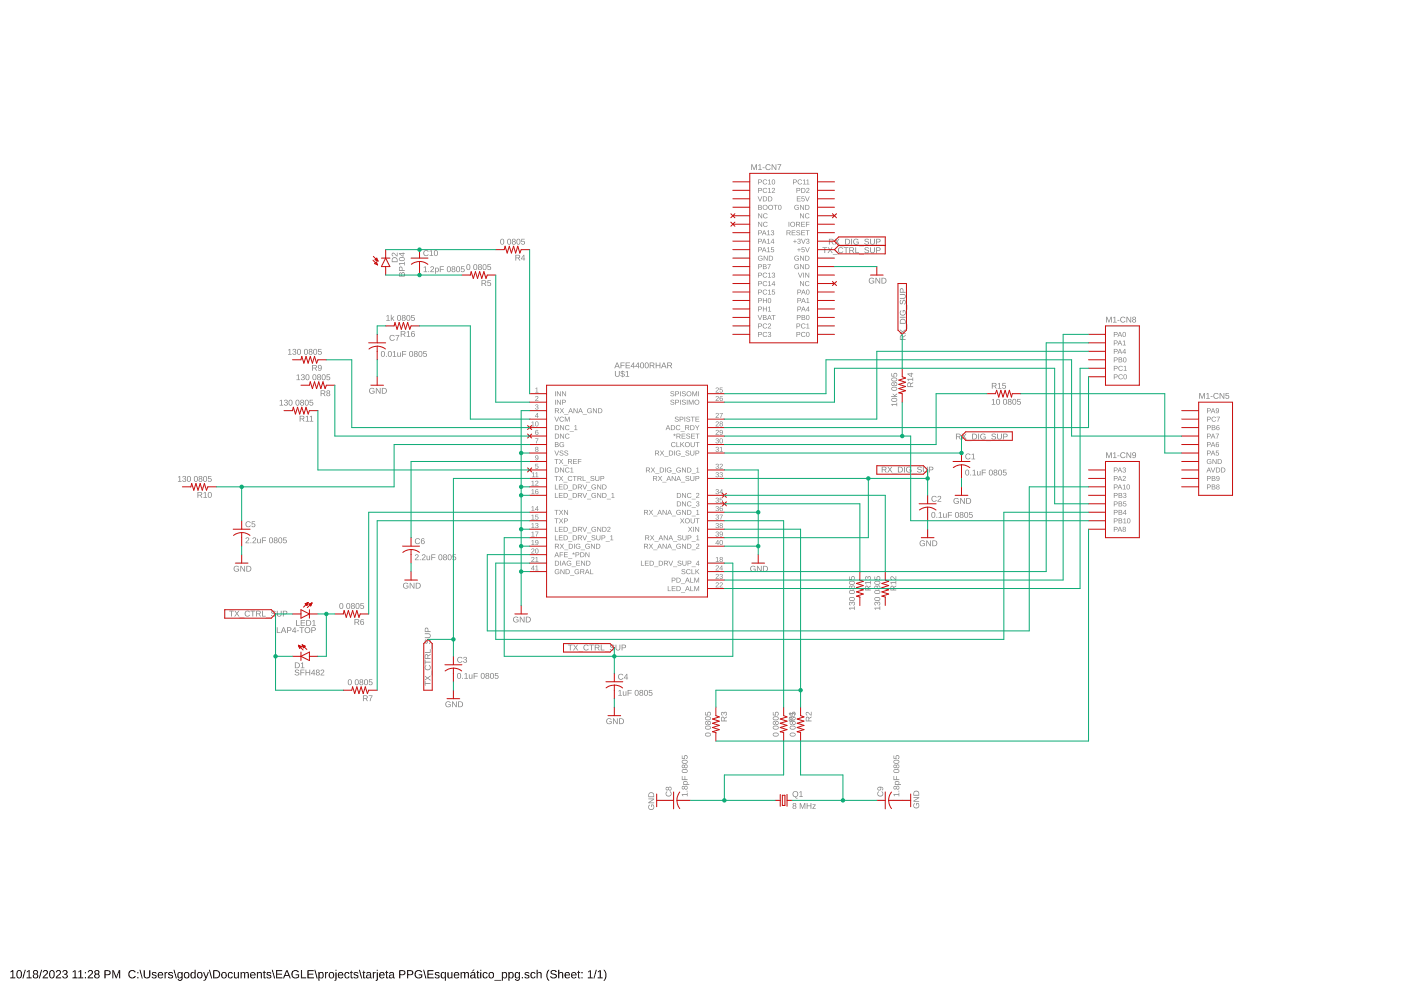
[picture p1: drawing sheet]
<svg xmlns="http://www.w3.org/2000/svg" width="420mm" height="297mm" viewBox="0 0 420 297" stroke-linecap="round" stroke-linejoin="round" font-family="sans-serif">
<path d="M3.1 291.2l.9-.4v2.2h.6v.2h-1.5v-.2h.6v-1.9l-.6 .4zM5.3 290.9a.91 .91 0 0 1 1 .1 .91 .91 0 0 1 .3 1 .91 .91 0 0 1-.9 1.3 .91 .91 0 0 1-.8-1.3zM5.4 291.1a1.31 1.31 0 0 0 .3 1.9 1.21 1.21 0 0 0 0-2zM7.4 290.7h.3l-.7 2.6h-.3zM8 291.2l.9-.4v2.2h.6v.2h-1.5v-.2h.6v-1.9l-.6 .4zM10.1 290.9a.7 .7 0 0 1 1.1 0 .7 .7 0 0 1-.2 1.1 .7 .7 0 0 1 .2 1 .7 .7 0 0 1-1.1 0 .7 .7 0 0 1 .2-1l-.4-.4zM10.2 291.4a.45 .45 0 0 0 .9 0 .45 .45 0 0 0-.9 0zM10.2 292.6a.51 .51 0 0 0 1 0 .51 .51 0 0 0-1 0zM12.3 290.7h.3l-.7 2.6h-.3zM13.1 290.9a.79 .79 0 0 1 1.2 .2 .79 .79 0 0 1-.5 1.2l-.7 .7h1.3v.2h-1.6l.1-.4 .7-.6a.52 .52 0 0 0 .4-.8 .52 .52 0 0 0-.8-.1l-.4 .1zM15.1 290.9a.91 .91 0 0 1 1.1 .1 .91 .91 0 0 1 .2 1 .91 .91 0 0 1-.8 1.3 .91 .91 0 0 1-.9-1.3zM15.3 291.1a1.31 1.31 0 0 0 .3 1.9 1.21 1.21 0 0 0 0-2zM17 290.9a.79 .79 0 0 1 1.2 .2 .79 .79 0 0 1-.4 1.2l-.7 .7h1.2v.2h-1.6l.1-.4 .7-.6a.52 .52 0 0 0 .5-.8 .52 .52 0 0 0-.9-.1l-.4 .1zM18.9 290.9a.7 .7 0 0 1 1.2 0 .7 .7 0 0 1-.3 1.1 .72 .72 0 0 1 .4 1.1 .72 .72 0 0 1-1.1 .1l-.4-.6h.3a.49 .49 0 0 0 .6 .4 .49 .49 0 0 0 .3-.7l-.7-.2v-.2a.47 .47 0 0 0 .7-.3 .47 .47 0 0 0-.3-.6 .47 .47 0 0 0-.6 .4h-.3zM21.8 291.2l.9-.4v2.2h.6v.2h-1.6v-.2h.7v-1.9l-.6 .4zM23.5 291.2l.9-.4v2.2h.6v.2h-1.6v-.2h.7v-1.9l-.6 .4zM25.5 291.4h.3v.3h-.3zM25.5 292.9h.3v.3h-.3zM26.6 290.9a.79 .79 0 0 1 1.2 .2 .79 .79 0 0 1-.5 1.2l-.7 .7h1.3v.2h-1.6l.1-.4 .7-.6a.52 .52 0 0 0 .4-.8 .52 .52 0 0 0-.8-.1l-.4 .1zM28.5 290.9a.7 .7 0 0 1 1.1 0 .7 .7 0 0 1-.2 1.1 .7 .7 0 0 1 .2 1 .7 .7 0 0 1-1.1 0 .7 .7 0 0 1 .2-1l-.4-.4zM28.6 291.4a.45 .45 0 0 0 .9 0 .45 .45 0 0 0-.9 0zM28.6 292.6a.51 .51 0 0 0 1 0 .51 .51 0 0 0-1 0zM31.3 290.8h1a.75 .75 0 0 1 .9 .7 .75 .75 0 0 1-.8 .8h-.7v.9h-.4zM31.7 291.1v.9h.9a.49 .49 0 0 0 0-.9zM33.7 290.8h.4l.8 2.1 .7-2.1h.4v2.4h-.3l.1-2.1-.8 2.1h-.2l-.8-2.1v2.1h-.3zM38.8 291.1a1.21 1.21 0 0 1 1.9 .3l-.3 .1a.9 .9 0 0 0-1.4-.1 .9 .9 0 0 0 .1 1.3 .9 .9 0 0 0 1.3-.2l.3 .1a1.25 1.25 0 0 1-1.9 .4 1.25 1.25 0 0 1 0-1.9zM41.2 291.4h.3v.3h-.3zM41.2 292.9h.3v.3h-.3zM41.8 290.7h.3l.7 2.6h-.3zM43.1 290.8h.3v1.5a.68 .68 0 0 0 .7 .7 .68 .68 0 0 0 .7-.7v-1.5h.3v1.5a1.01 1.01 0 0 1-1 1 1.01 1.01 0 0 1-1-.9zM45.7 291.5a.85 .85 0 0 1 1.3 .3h-.3a.39 .39 0 0 0-.5-.3 .39 .39 0 0 0-.3 .5l.2 .1a.68 .68 0 0 1 .9 .8 .68 .68 0 0 1-1.1 .3l-.4-.4h.2a.45 .45 0 0 0 .6 .3 .45 .45 0 0 0 .3-.5l-.2-.1a.61 .61 0 0 1-.7-.3 .61 .61 0 0 1 0-.7zM47.5 291.6a.85 .85 0 0 1 1-.2 .85 .85 0 0 1 .4 1h-1.3a.54 .54 0 0 0 .3 .6 .54 .54 0 0 0 .7-.2h.3a.95 .95 0 0 1-1.4 .2 .95 .95 0 0 1 0-1.4zM47.8 291.7l-.2 .4h1l-.3-.5zM49.3 291.4h.3v.4l.2-.4h.4v.2l-.5 .3v1.3h-.4zM50.6 291.5a.85 .85 0 0 1 1.3 .3h-.3a.39 .39 0 0 0-.5-.3 .39 .39 0 0 0-.3 .5l.2 .1a.68 .68 0 0 1 .9 .8 .68 .68 0 0 1-1.1 .3l-.4-.4h.2a.45 .45 0 0 0 .6 .3 .45 .45 0 0 0 .3-.5l-.2-.1a.61 .61 0 0 1-.7-.3 .61 .61 0 0 1 0-.7zM52 290.7h.3l.7 2.6h-.3zM53.3 291.6a.66 .66 0 0 1 1.1 .1l.1-.3h.3v1.8a.79 .79 0 0 1-.7 .8 .79 .79 0 0 1-.8-.5l.7 .2a.59 .59 0 0 0 .4-.8 .77 .77 0 0 1-1 .2 .77 .77 0 0 1-.2-1.1zM53.6 291.7a.65 .65 0 0 0-.1 .9 .65 .65 0 0 0 .8 .2 .65 .65 0 0 0 .1-.8 .65 .65 0 0 0-.8-.3zM55.3 291.6a.91 .91 0 0 1 1.3 .1 .91 .91 0 0 1-.1 1.3 .91 .91 0 0 1-1.3-.2zM55.7 291.6l-.1 .1a.72 .72 0 0 0-.1 .9 .72 .72 0 0 0 .8 .4l.1-.1a.72 .72 0 0 0 .1-.9 .72 .72 0 0 0-.8-.4zM57.3 291.6l.5-.3 .6 .4v-1h.3v2.5h-.3v-.3a.71 .71 0 0 1-.9 .3 .71 .71 0 0 1-.4-.9zM57.5 291.7a.66 .66 0 0 0-.1 .9 .66 .66 0 0 0 .9 .3 .67 .67 0 0 0 .1-.9 .67 .67 0 0 0-.9-.3zM59.3 291.6a.91 .91 0 0 1 1.3 .1 .91 .91 0 0 1-.2 1.3 .91 .91 0 0 1-1.2-.2zM59.6 291.6l-.1 .1a.72 .72 0 0 0-.1 .9 .72 .72 0 0 0 .8 .4l.1-.1a.72 .72 0 0 0 .1-.9 .72 .72 0 0 0-.8-.4zM60.9 291.4h.3l.6 1.5 .5-1.5h.4l-.9 2.2a.41 .41 0 0 1-.3 .4 .41 .41 0 0 1-.5-.3h.3l.3-.5zM62.7 290.7h.2l.7 2.6h-.2zM63.9 290.8a1.43 1.43 0 0 1 2.1 1.4 1.11 1.11 0 0 1-1.2 1h-.9zM64.3 291.1v1.9h.5a1 1 0 0 0 .9-1.3 1 1 0 0 0-1.4-.6zM66.5 291.6a.91 .91 0 0 1 1.3 .1 .91 .91 0 0 1-.1 1.3 .91 .91 0 0 1-1.3-.2zM66.9 291.6l-.1 .1a.72 .72 0 0 0-.1 .9 .72 .72 0 0 0 .8 .4l.1-.1a.72 .72 0 0 0 .1-.9 .72 .72 0 0 0-.8-.4zM68.5 291.6a.76 .76 0 0 1 1.3 .3h-.3a.48 .48 0 0 0-.6-.3 .48 .48 0 0 0-.3 .7 .48 .48 0 0 0 .3 .7 .48 .48 0 0 0 .6-.3h.3a.83 .83 0 0 1-1.1 .5 .83 .83 0 0 1-.4-1.2zM70.2 291.4h.3v1.2a.45 .45 0 0 0 .5 .5 .45 .45 0 0 0 .3-.6v-1.1h.3l.1 1.8h-.3l-.1-.3a.63 .63 0 0 1-.7 .4 .63 .63 0 0 1-.4-.7zM72.1 291.4h.3v.3a.58 .58 0 0 1 .6-.4 .58 .58 0 0 1 .5 .4 .58 .58 0 0 1 .7-.4 .58 .58 0 0 1 .4 .7v1.2h-.3v-1.4a.41 .41 0 0 0-.6-.2 .41 .41 0 0 0-.2 .6v1h-.3v-1.4a.41 .41 0 0 0-.5-.2 .41 .41 0 0 0-.3 .6v1h-.3zM75.2 291.6a.85 .85 0 0 1 1-.2 .85 .85 0 0 1 .4 1h-1.3a.54 .54 0 0 0 .3 .6 .54 .54 0 0 0 .7-.2h.3a.95 .95 0 0 1-1.4 .2 .95 .95 0 0 1 0-1.4zM75.5 291.7l-.2 .4h1l-.3-.5zM77 291.4h.3v.3a.63 .63 0 0 1 .8-.3 .63 .63 0 0 1 .4 .6v1.2h-.3v-1.1a.45 .45 0 0 0-.5-.6 .45 .45 0 0 0-.3 .7v1h-.4zM79.1 291h.2v.4h.4v.2h-.4v1.2l.4 .4-.6-.1-.1-1.5h-.2v-.2h.2zM80.1 291.5a.85 .85 0 0 1 1.3 .3h-.3a.39 .39 0 0 0-.5-.3 .39 .39 0 0 0-.3 .5l.2 .1a.68 .68 0 0 1 .9 .8 .68 .68 0 0 1-1.2 .3l-.4-.4h.3a.45 .45 0 0 0 .6 .3 .45 .45 0 0 0 .3-.5l-.2-.1a.61 .61 0 0 1-.7-.3 .61 .61 0 0 1 0-.7zM81.5 290.7h.3l.7 2.6h-.3zM82.8 290.8h1.8v.3h-1.5v.8h1.4v.2h-1.4v.9h1.6v.2h-1.9zM85.9 290.8h.3l1 2.4h-.3l-.3-.7h-1.1l-.3 .7h-.3zM86 291.1l-.4 1.2h.9zM87.7 291.1a1.27 1.27 0 0 1 1.9 .2l-.3 .1a.96 .96 0 0 0-1.3 0 .96 .96 0 0 0-.1 1.3 .96 .96 0 0 0 1.3 .2l.2-.6h-.7v-.3h1v.9a1.33 1.33 0 0 1-1.9 .1 1.33 1.33 0 0 1-.1-1.9zM90.3 290.8h.3v2.2h1.2v.2h-1.5zM92.2 290.8h1.9v.3h-1.6v.8h1.5v.2h-1.5v.9h1.6v.2h-1.9zM94.3 290.7h.3l.7 2.6h-.3zM95.5 291.4h.3v.3a.71 .71 0 0 1 .9-.3 .71 .71 0 0 1 .4 .9 .76 .76 0 0 1-1 .9l-.3-.2v1h-.3zM96 291.7l-.1 .1a.67 .67 0 0 0-.1 .8 .67 .67 0 0 0 .9 .3 .71 .71 0 0 0 .1-.9 .71 .71 0 0 0-.8-.3zM97.5 291.4h.3v.4l.2-.4h.4v.2l-.6 .3v1.3h-.3zM98.8 291.6a.91 .91 0 0 1 1.3 .1 .91 .91 0 0 1-.2 1.3 .91 .91 0 0 1-1.2-.2zM99.1 291.6l-.1 .1a.72 .72 0 0 0-.1 .9 .72 .72 0 0 0 .8 .4l.1-.1a.72 .72 0 0 0 .1-.9 .72 .72 0 0 0-.8-.4zM100.6 290.7h.3v.3h-.3zM100.6 291.4h.3v2.1l-.1 .4-.4 .1-.1-.3 .3-.1zM101.5 291.6a.85 .85 0 0 1 1.1-.2 .85 .85 0 0 1 .4 1h-1.4a.54 .54 0 0 0 .4 .6 .54 .54 0 0 0 .6-.2h.3a.95 .95 0 0 1-1.4 .2 .95 .95 0 0 1 0-1.4zM101.8 291.7l-.2 .4h1l-.3-.5zM103.5 291.6a.76 .76 0 0 1 1.3 .3h-.3a.48 .48 0 0 0-.7-.3 .48 .48 0 0 0-.2 .7 .48 .48 0 0 0 .2 .7 .48 .48 0 0 0 .7-.3h.3a.83 .83 0 0 1-1.1 .5 .83 .83 0 0 1-.4-1.2zM105.3 291h.2v.4h.3v.2h-.3v1.2l.4 .4-.7-.1v-1.5h-.3v-.2h.3zM106.2 291.5a.85 .85 0 0 1 1.3 .3h-.3a.39 .39 0 0 0-.5-.3 .39 .39 0 0 0-.3 .5l.2 .1a.68 .68 0 0 1 .9 .8 .68 .68 0 0 1-1.1 .3l-.4-.4h.2a.45 .45 0 0 0 .6 .3 .45 .45 0 0 0 .3-.5l-.2-.1a.61 .61 0 0 1-.7-.3 .61 .61 0 0 1 0-.7zM107.6 290.7h.3l.7 2.6h-.3zM109 291h.2v.4h.4v.2h-.4v1.2l.4 .4-.7-.1v-1.5h-.2v-.2h.2zM110.1 291.5a.74 .74 0 0 1 .7-.2 .74 .74 0 0 1 .5 .7v.9l.3 .3h-.4l-.2-.3a.63 .63 0 0 1-.8 .4 .63 .63 0 0 1-.4-.8 .63 .63 0 0 1 .8-.4h.4a.42 .42 0 0 0-.3-.5 .42 .42 0 0 0-.5 .3l-.4-.1zM110.1 292.6a.45 .45 0 0 0 .9 0 .45 .45 0 0 0-.9 0zM111.8 291.4h.3v.4l.2-.4h.4v.2l-.5 .3-.1 1.3h-.3zM113 290.7h.3v.3h-.3zM113 291.4h.3v2.1l-.1 .4-.4 .1-.1-.3 .3-.1zM113.9 291.6a.85 .85 0 0 1 1-.2 .85 .85 0 0 1 .4 1h-1.3a.54 .54 0 0 0 .3 .6 .54 .54 0 0 0 .7-.2h.3a.95 .95 0 0 1-1.4 .2 .95 .95 0 0 1 0-1.4zM114.2 291.7l-.2 .4h1l-.3-.5zM115.9 291h.2v.4h.3v.2h-.3v1.2l.4 .4-.7-.1v-1.5h-.2v-.2h.2zM116.9 291.5a.74 .74 0 0 1 .8-.2 .74 .74 0 0 1 .5 .7v.9l.2 .3h-.3l-.2-.3a.63 .63 0 0 1-.8 .4 .63 .63 0 0 1-.5-.8 .63 .63 0 0 1 .8-.4h.5a.42 .42 0 0 0-.3-.5 .42 .42 0 0 0-.6 .3l-.3-.1zM117 292.6a.45 .45 0 0 0 .9 0 .45 .45 0 0 0-.9 0zM119.7 290.8h1a.75 .75 0 0 1 .9 .7 .75 .75 0 0 1-.8 .8h-.7v.9h-.4zM120.1 291.1v.9h.9a.49 .49 0 0 0 0-.9zM122.1 290.8h1a.75 .75 0 0 1 .9 .7 .75 .75 0 0 1-.9 .8h-.7v.9h-.3zM122.4 291.1v.9h1a.49 .49 0 0 0 0-.9zM124.6 291.1a1.27 1.27 0 0 1 2 .2l-.3 .1a.96 .96 0 0 0-1.4 0 .96 .96 0 0 0-.1 1.3 .96 .96 0 0 0 1.4 .2l.1-.6h-.7v-.3h1v.9a1.33 1.33 0 0 1-1.9 .1 1.33 1.33 0 0 1-.1-1.9zM126.9 290.7h.3l.7 2.6h-.3zM128.2 290.8h1.8v.3h-1.5v.8h1.4v.2h-1.4v.9h1.6v.2h-1.9zM130.6 291.5a.85 .85 0 0 1 1.2 .3h-.2a.39 .39 0 0 0-.5-.3 .39 .39 0 0 0-.3 .5l.2 .1a.68 .68 0 0 1 .9 .8 .68 .68 0 0 1-1.2 .3l-.4-.4h.3a.45 .45 0 0 0 .5 .3 .45 .45 0 0 0 .4-.5l-.2-.1a.61 .61 0 0 1-.8-.3 .61 .61 0 0 1 .1-.7zM132.3 291.6l.5-.3 .6 .4v-.3h.3v2.6h-.3v-1.1a.71 .71 0 0 1-.9 .3 .71 .71 0 0 1-.3-.9zM132.6 291.7a.66 .66 0 0 0-.2 .9 .66 .66 0 0 0 .9 .2 .66 .66 0 0 0 .1-.8 .66 .66 0 0 0-.8-.3zM134.2 291.4h.3v1.2a.45 .45 0 0 0 .5 .5 .45 .45 0 0 0 .4-.6v-1.1h.3v1.8h-.3v-.3a.63 .63 0 0 1-.7 .4 .63 .63 0 0 1-.5-.7zM136.3 291.6a.85 .85 0 0 1 1-.2 .85 .85 0 0 1 .4 1h-1.3a.54 .54 0 0 0 .3 .6 .54 .54 0 0 0 .7-.2h.3a.95 .95 0 0 1-1.4 .2 .95 .95 0 0 1 0-1.4zM136.6 291.7l-.2 .4h1l-.3-.5zM138.1 291.4h.3v.3a.58 .58 0 0 1 .6-.4 .58 .58 0 0 1 .5 .4 .58 .58 0 0 1 .7-.4 .58 .58 0 0 1 .4 .7v1.2h-.3v-1.4a.41 .41 0 0 0-.6-.2 .41 .41 0 0 0-.2 .6v1h-.3v-1.4a.41 .41 0 0 0-.5-.2 .41 .41 0 0 0-.2 .6v1h-.4zM141.3 291.5a.74 .74 0 0 1 .8-.2 .74 .74 0 0 1 .4 .7v.9l.3 .3h-.4l-.2-.3a.63 .63 0 0 1-.8 .4 .63 .63 0 0 1-.4-.8 .63 .63 0 0 1 .8-.4h.4a.42 .42 0 0 0-.3-.5 .42 .42 0 0 0-.5 .3l-.3-.1zM141.4 292.6a.45 .45 0 0 0 .8 0 .45 .45 0 0 0-.8 0zM141.9 290.6l.4 .1-.7 .5zM143.2 291h.2v.4h.3v.2h-.3v1.2l.4 .4-.7-.1v-1.5h-.2v-.2h.2zM144 290.7h.3v.3h-.3zM144 291.4h.3v1.8h-.3zM144.9 291.6a.76 .76 0 0 1 1.3 .3h-.3a.48 .48 0 0 0-.6-.3 .48 .48 0 0 0-.2 .7 .48 .48 0 0 0 .2 .7 .48 .48 0 0 0 .6-.3h.4a.83 .83 0 0 1-1.2 .5 .83 .83 0 0 1-.3-1.2zM146.7 291.6a.91 .91 0 0 1 1.3 .1 .91 .91 0 0 1-.1 1.3 .91 .91 0 0 1-1.3-.2zM147 291.6l-.1 .1a.72 .72 0 0 0-.1 .9 .72 .72 0 0 0 .8 .4l.1-.1a.72 .72 0 0 0 .2-.9 .72 .72 0 0 0-.9-.4zM148.3 293.7h2v.2h-2zM150.5 291.4h.3v.3a.71 .71 0 0 1 .9-.3 .71 .71 0 0 1 .4 .9 .76 .76 0 0 1-.9 .9l-.4-.2v1h-.3zM151 291.7l-.1 .1a.67 .67 0 0 0-.1 .8 .67 .67 0 0 0 .9 .3 .71 .71 0 0 0 .1-.9 .71 .71 0 0 0-.8-.3zM152.5 291.4h.3v.3a.71 .71 0 0 1 .9-.3 .71 .71 0 0 1 .4 .9 .76 .76 0 0 1-1 .9l-.3-.2v1h-.3zM153 291.7l-.1 .1a.67 .67 0 0 0-.1 .8 .67 .67 0 0 0 .8 .3 .71 .71 0 0 0 .2-.9 .71 .71 0 0 0-.8-.3zM154.5 291.6a.66 .66 0 0 1 1.1 .1l.1-.3h.2v1.8a.79 .79 0 0 1-.6 .8 .79 .79 0 0 1-.9-.5l.8 .2a.59 .59 0 0 0 .4-.8 .77 .77 0 0 1-1.1 .2 .77 .77 0 0 1-.1-1.1zM154.8 291.7a.65 .65 0 0 0-.2 .9 .65 .65 0 0 0 .9 .2 .65 .65 0 0 0 .1-.8 .65 .65 0 0 0-.8-.3zM156.5 292.9h.3v.3h-.3zM157.5 291.5a.85 .85 0 0 1 1.3 .3h-.3a.39 .39 0 0 0-.5-.3 .39 .39 0 0 0-.3 .5l.2 .1a.68 .68 0 0 1 .9 .8 .68 .68 0 0 1-1.2 .3l-.3-.4h.2a.45 .45 0 0 0 .6 .3 .45 .45 0 0 0 .3-.5l-.2-.1a.61 .61 0 0 1-.7-.3 .61 .61 0 0 1 0-.7zM159.3 291.6a.76 .76 0 0 1 1.3 .3h-.3a.48 .48 0 0 0-.7-.3 .48 .48 0 0 0-.2 .7 .48 .48 0 0 0 .2 .7 .48 .48 0 0 0 .7-.3h.3a.83 .83 0 0 1-1.1 .5 .83 .83 0 0 1-.4-1.2zM160.9 290.7h.3v1a.63 .63 0 0 1 .8-.3 .63 .63 0 0 1 .4 .6v1.2h-.3v-1.1a.45 .45 0 0 0-.5-.5 .45 .45 0 0 0-.4 .5v1.1h-.3zM164.5 290.7h.3a2.48 2.48 0 0 0 0 3.3 1.7 1.7 0 0 1-.9-2zM165.2 291.1a1.11 1.11 0 0 1 1.8 .2l-.4 .1a.54 .54 0 0 0-.7-.5 .54 .54 0 0 0-.3 .8 1.03 1.03 0 0 1 1.3 1.3 1.25 1.25 0 0 1-1.9-.3l.3-.1a.65 .65 0 0 0 .8 .5 .65 .65 0 0 0 .5-.8l-1.1-.3a.6 .6 0 0 1-.3-.9zM167.4 290.7h.3v1a.63 .63 0 0 1 .7-.3 .63 .63 0 0 1 .5 .6v1.2h-.3v-1.1a.45 .45 0 0 0-.5-.5 .45 .45 0 0 0-.4 .5v1.1h-.3zM169.5 291.6a.85 .85 0 0 1 1-.2 .85 .85 0 0 1 .4 1h-1.3a.54 .54 0 0 0 .4 .6 .54 .54 0 0 0 .6-.2h.3a.95 .95 0 0 1-1.4 .2 .95 .95 0 0 1 0-1.4zM169.8 291.7l-.2 .4h1l-.3-.5zM171.5 291.6a.85 .85 0 0 1 1-.2 .85 .85 0 0 1 .4 1h-1.3a.54 .54 0 0 0 .3 .6 .54 .54 0 0 0 .7-.2h.3a.95 .95 0 0 1-1.5 .2 .95 .95 0 0 1 .1-1.4zM171.7 291.7l-.1 .4h1l-.3-.5zM173.4 291h.3v.4h.3v.2h-.3v1.2l.3 .4-.6-.1-.1-1.5h-.2v-.2h.3zM174.4 291.4h.3v.3h-.3zM174.4 292.9h.3v.3h-.3zM176.4 291.2l.8-.4v2.2h.6v.2h-1.5v-.2h.6v-1.9l-.5 .4zM178.7 290.7h.3l-.7 2.6h-.3zM179.3 291.2l.9-.4v2.2h.6v.2h-1.6v-.2h.7v-1.9l-.6 .4zM181 290.7a1.7 1.7 0 0 1 .9 2l-.5 1-.4 .3a2.48 2.48 0 0 0 0-3.3z" fill="#000"/>
<g fill="#808080">
<path d="M160.6 116.4l.5-.2v1.3l.4 .1h-.9l.3-.1v-1.1l-.3 .2z"/>
<path d="M160.7 118.8a.5 .5 0 0 1 .7 .2 .5 .5 0 0 1-.4 .7l-.3 .3h.8v.2h-1l.7-.9a.28 .28 0 0 0-.1-.4 .28 .28 0 0 0-.4 .2h-.2z"/>
<path d="M160.6 121.3a.43 .43 0 0 1 .7 0 .43 .43 0 0 1-.2 .7 .39 .39 0 0 1 .4 .4 .39 .39 0 0 1-.5 .3l-.5-.2 .2-.2a.3 .3 0 0 0 .4 .3 .3 .3 0 0 0 .1-.5l-.4-.2a.29 .29 0 0 0 .4-.1 .29 .29 0 0 0-.2-.4 .29 .29 0 0 0-.3 .2h-.2z"/>
<path d="M160.5 131.4h1l-.5 1.5h-.2v-.4l.5-.9h-.8z"/>
<path d="M160.6 139h.8v.2h-.7v.5a.5 .5 0 0 1 .7 .2 .5 .5 0 0 1-.3 .7 .5 .5 0 0 1-.6-.4l.5 .2a.34 .34 0 0 0 .3-.5 .34 .34 0 0 0-.6-.1h-.2z"/>
<path d="M184.9 108.7h.3l.7 1.7h-.2l-.2-.5h-.8l-.2 .5h-.3zM185.1 108.8l-.4 .9h.7zM186.1 108.7h1.2v.2h-1v.6h1v.2h-1v.7h-.2zM187.6 108.7h1.3v.2h-1v.5h1v.2h-1v.6h1.1v.2h-1.4zM189.9 108.7h.3v1.1h.2l-.2 .2v.4h-.2v-.4h-.9zM190 108.9l-.7 .9h.7zM191.3 108.7h.2v1.1h.3l-.3 .2v.4h-.2v-.4h-.8zM191.3 108.9l-.6 .9h.6zM192.2 108.7a.83 .83 0 0 1 1 .8 .83 .83 0 0 1-.8 .9 1.13 1.13 0 0 1-.2-1.7zM192.4 108.9l-.1 .1a.77 .77 0 0 0 .4 1.2l.1-.1a.77 .77 0 0 0-.4-1.2zM193.6 108.7a.83 .83 0 0 1 1 .8 .83 .83 0 0 1-.8 .9 1.13 1.13 0 0 1-.2-1.7zM193.8 108.9l-.1 .1a.77 .77 0 0 0 .4 1.2l.1-.1a.77 .77 0 0 0-.4-1.2zM194.8 108.7h.9a.5 .5 0 0 1 .6 .4 .5 .5 0 0 1-.5 .5l.5 .8h-.2l-.5-.7h-.5v.7h-.3zM195.1 108.8v.7h.5a.32 .32 0 0 0 .4-.3 .32 .32 0 0 0-.4-.4zM196.6 108.7h.3v.7h.9v-.7h.2v1.7h-.2v-.8h-.9v.8h-.3zM199 108.7h.2l.7 1.7h-.2l-.2-.5h-.8l-.2 .5h-.2zM199.1 108.8l-.3 .9h.6zM200.1 108.7h.8a.5 .5 0 0 1 .6 .4 .5 .5 0 0 1-.4 .5l.5 .8h-.3l-.4-.7h-.5v.7h-.3zM200.4 108.8v.7h.5a.32 .32 0 0 0 .4-.3 .32 .32 0 0 0-.4-.4z"/>
<path d="M154.1 185.1a.9 .9 0 0 1 1.4 .1l-.3 .1a.67 .67 0 0 0-.9 0 .67 .67 0 0 0 0 1 .67 .67 0 0 0 1-.1v-.3h-.5v-.2h.7v.6a.94 .94 0 0 1-1.3 .1 .94 .94 0 0 1-.1-1.3zM155.9 184.8h.3l.9 1.5v-1.5h.2v1.8h-.3l-.9-1.5v1.5h-.2zM157.7 184.8h.6a.86 .86 0 0 1 .9 .9 .86 .86 0 0 1-.9 .9h-.6zM157.9 185v1.4a.73 .73 0 0 0 1-.7 .73 .73 0 0 0-1-.7z"/>
<path d="M225.2 169.8a.9 .9 0 0 1 1.4 .2l-.2 .1a.67 .67 0 0 0-1 0 .67 .67 0 0 0 0 .9 .67 .67 0 0 0 1 0v-.3h-.5v-.2h.7v.6a.94 .94 0 0 1-1.3 .1 .94 .94 0 0 1-.1-1.4zM227 169.6h.3l.9 1.5v-1.5h.2v1.7h-.3l-.9-1.4v1.4h-.2zM228.8 169.6h.6a.86 .86 0 0 1 .9 .8 .86 .86 0 0 1-.8 .9h-.7zM229 169.8v1.3a.73 .73 0 0 0 1.1-.6 .73 .73 0 0 0-1.1-.7z"/>
<path d="M150.3 71.7a.83 .83 0 0 1 .9 .7 .83 .83 0 0 1-.8 .9 1.13 1.13 0 0 1-.1-1.6zM150.4 71.8l-.1 .1a.77 .77 0 0 0 .5 1.2l.1-.1a.77 .77 0 0 0-.5-1.2zM152.4 71.7a.83 .83 0 0 1 .9 .7 .83 .83 0 0 1-.8 .9 1.13 1.13 0 0 1-.1-1.6zM152.5 71.8l-.1 .1a.77 .77 0 0 0 .5 1.2l.1-.1a.77 .77 0 0 0-.5-1.2zM153.7 71.7a.5 .5 0 0 1 .8-.1 .5 .5 0 0 1-.2 .8 .49 .49 0 0 1 .2 .8 .49 .49 0 0 1-.8-.1 .49 .49 0 0 1 .1-.7l-.2-.3zM153.8 72a.32 .32 0 0 0 .6 0 .32 .32 0 0 0-.6 0zM153.7 72.8a.36 .36 0 0 0 .7 0 .36 .36 0 0 0-.7 0zM155.1 71.7a.83 .83 0 0 1 1 .7 .83 .83 0 0 1-.8 .9 1.13 1.13 0 0 1-.2-1.6zM155.3 71.8l-.1 .1a.77 .77 0 0 0 .4 1.2l.2-.1a.77 .77 0 0 0-.5-1.2zM156.4 71.6h1v.2h-.8l-.1 .5a.59 .59 0 0 1 .9 .3 .59 .59 0 0 1-.4 .8 .59 .59 0 0 1-.7-.5h.2a.38 .38 0 0 0 .6 .2 .38 .38 0 0 0 0-.6 .38 .38 0 0 0-.6 0h-.2z"/>
<path d="M140.1 79.3a.83 .83 0 0 1 1 .7 .83 .83 0 0 1-.8 .9 1.13 1.13 0 0 1-.2-1.6zM140.3 79.4l-.1 .1a.77 .77 0 0 0 .4 1.2l.1-.1a.77 .77 0 0 0-.4-1.2zM142.2 79.3a.83 .83 0 0 1 1 .7 .83 .83 0 0 1-.8 .9 1.13 1.13 0 0 1-.2-1.6zM142.4 79.4l-.1 .1a.77 .77 0 0 0 .4 1.2l.1-.1a.77 .77 0 0 0-.4-1.2zM143.5 79.3a.5 .5 0 0 1 .8-.1 .5 .5 0 0 1-.1 .8 .49 .49 0 0 1 .1 .8 .49 .49 0 0 1-.8 0 .49 .49 0 0 1 .2-.8l-.3-.2zM143.6 79.6a.32 .32 0 0 0 .6 0 .32 .32 0 0 0-.6 0zM143.6 80.4a.36 .36 0 0 0 .7 0 .36 .36 0 0 0-.7 0zM145 79.3a.83 .83 0 0 1 1 .7 .83 .83 0 0 1-.9 .9 1.13 1.13 0 0 1-.1-1.6zM145.1 79.4l-.1 .1a.77 .77 0 0 0 .5 1.2l.1-.1a.77 .77 0 0 0-.5-1.2zM146.2 79.2h1v.2h-.8v.5a.59 .59 0 0 1 .8 .3 .59 .59 0 0 1-.3 .8 .59 .59 0 0 1-.8-.5h.2a.38 .38 0 0 0 .6 .2 .38 .38 0 0 0 .1-.6 .38 .38 0 0 0-.6 0h-.2z"/>
<path d="M102 180.9a.83 .83 0 0 1 1 .7 .83 .83 0 0 1-.8 .9 1.13 1.13 0 0 1-.2-1.6zM102.2 181l-.1 .1a.77 .77 0 0 0 .4 1.2l.1-.1a.77 .77 0 0 0-.4-1.2zM104.1 180.9a.83 .83 0 0 1 1 .7 .83 .83 0 0 1-.8 .9 1.13 1.13 0 0 1-.2-1.6zM104.3 181l-.1 .1a.77 .77 0 0 0 .4 1.2l.1-.1a.77 .77 0 0 0-.4-1.2zM105.4 180.9a.5 .5 0 0 1 .8-.1 .5 .5 0 0 1-.1 .8 .49 .49 0 0 1 .1 .7 .49 .49 0 0 1-.8 0 .49 .49 0 0 1 .2-.7l-.3-.3zM105.5 181.2a.32 .32 0 0 0 .6 0 .32 .32 0 0 0-.6 0zM105.5 182a.36 .36 0 0 0 .7 0 .36 .36 0 0 0-.7 0zM106.9 180.9a.83 .83 0 0 1 1 .7 .83 .83 0 0 1-.9 .9 1.13 1.13 0 0 1-.1-1.6zM107.1 181l-.2 .1a.77 .77 0 0 0 .5 1.2l.1-.1a.77 .77 0 0 0-.4-1.2zM108.1 180.8h1v.2h-.8v.5a.59 .59 0 0 1 .8 .3 .59 .59 0 0 1-.3 .8 .59 .59 0 0 1-.8-.5h.2a.38 .38 0 0 0 .6 .2 .38 .38 0 0 0 .1-.6 .38 .38 0 0 0-.6 0h-.2z"/>
<path d="M104.6 203.7a.83 .83 0 0 1 .9 .8 .83 .83 0 0 1-.8 .9 1.13 1.13 0 0 1-.1-1.7zM104.7 203.8l-.1 .2a.77 .77 0 0 0 .5 1.2l.1-.2a.77 .77 0 0 0-.5-1.2zM106.6 203.7a.83 .83 0 0 1 1 .8 .83 .83 0 0 1-.8 .9 1.13 1.13 0 0 1-.2-1.7zM106.8 203.8l-.1 .2a.77 .77 0 0 0 .5 1.2l.1-.2a.77 .77 0 0 0-.5-1.2zM108 203.7a.5 .5 0 0 1 .8 0 .5 .5 0 0 1-.2 .8 .49 .49 0 0 1 .1 .7 .49 .49 0 0 1-.7 0 .49 .49 0 0 1 .1-.7l-.3-.3zM108.1 204.1a.32 .32 0 0 0 .6 0 .32 .32 0 0 0-.6 0zM108 204.9a.36 .36 0 0 0 .7 0 .36 .36 0 0 0-.7 0zM109.4 203.7a.83 .83 0 0 1 1 .8 .83 .83 0 0 1-.8 .9 1.13 1.13 0 0 1-.2-1.7zM109.6 203.8l-.1 .2a.77 .77 0 0 0 .4 1.2l.1-.2a.77 .77 0 0 0-.4-1.2zM110.7 203.6h.9v.2h-.7l-.1 .6a.59 .59 0 0 1 .9 .2 .59 .59 0 0 1-.4 .8 .59 .59 0 0 1-.7-.4l.2-.1a.38 .38 0 0 0 .5 .2 .38 .38 0 0 0 .1-.6 .38 .38 0 0 0-.6 .1h-.2z"/>
<path d="M231.9 219.8a.82 .82 0 0 1 1.1-.3 .82 .82 0 0 1 .3 1.1 .85 .85 0 0 1-1 .2 .85 .85 0 0 1-.4-1zM232 220a.68 .68 0 0 0 .6 .6 .68 .68 0 0 0 .7-.6l-.7-.2zM231.9 217.8a.82 .82 0 0 1 1.1-.4 .82 .82 0 0 1 .3 1.1 .85 .85 0 0 1-1 .2 .85 .85 0 0 1-.4-.9zM232 217.9a.68 .68 0 0 0 .6 .6 .68 .68 0 0 0 .7-.6l-.7-.2zM231.9 216.3l.4-.1 .3 .3a.5 .5 0 0 1 .7-.2 .5 .5 0 0 1 0 .8 .5 .5 0 0 1-.7-.2 .5 .5 0 0 1-.8 .2 .5 .5 0 0 1 .1-.8zM231.9 216.7a.32 .32 0 0 0 .6 0 .32 .32 0 0 0-.6 0zM232.7 216.7a.36 .36 0 0 0 .7 0 .36 .36 0 0 0-.7 0zM231.9 215a.82 .82 0 0 1 1.1-.3 .82 .82 0 0 1 .3 1.1 .85 .85 0 0 1-1 .1 .85 .85 0 0 1-.4-.9zM232 215.1a.68 .68 0 0 0 .6 .6 .68 .68 0 0 0 .7-.6l-.7-.2zM231.8 213.4h.2v.8h.5a.59 .59 0 0 1 .3-.8 .59 .59 0 0 1 .8 .4 .59 .59 0 0 1-.5 .7v-.2a.38 .38 0 0 0 .2-.6 .38 .38 0 0 0-.6 0 .38 .38 0 0 0 0 .6v.2l-.9-.1z"/>
<path d="M236.9 219.8a.82 .82 0 0 1 1.1-.3 .82 .82 0 0 1 .4 1.1 .85 .85 0 0 1-1.1 .2 .85 .85 0 0 1-.4-1zM237.1 220a.68 .68 0 0 0 .6 .6 .68 .68 0 0 0 .7-.6l-.7-.2zM236.9 217.8a.82 .82 0 0 1 1.1-.4 .82 .82 0 0 1 .4 1.1 .85 .85 0 0 1-1.1 .2 .85 .85 0 0 1-.4-.9zM237.1 217.9a.68 .68 0 0 0 .6 .6 .68 .68 0 0 0 .7-.6l-.7-.2zM237 216.3l.4-.1 .3 .3a.5 .5 0 0 1 .7-.2 .5 .5 0 0 1 0 .8 .5 .5 0 0 1-.7-.2 .5 .5 0 0 1-.8 .2 .5 .5 0 0 1 .1-.8zM237 216.7a.32 .32 0 0 0 .6 0 .32 .32 0 0 0-.6 0zM237.7 216.7a.4 .4 0 0 0 .8 0 .4 .4 0 0 0-.8 0zM236.9 215a.82 .82 0 0 1 1.1-.3 .82 .82 0 0 1 .4 1.1 .85 .85 0 0 1-1.1 .1 .85 .85 0 0 1-.4-.9zM237.1 215.1a.68 .68 0 0 0 .6 .6 .68 .68 0 0 0 .7-.6l-.7-.2zM236.9 213.4h.1v.8h.6a.59 .59 0 0 1 .3-.8 .59 .59 0 0 1 .8 .4 .59 .59 0 0 1-.5 .7v-.2a.38 .38 0 0 0 .1-.6 .38 .38 0 0 0-.6 0 .38 .38 0 0 0 .1 .6v.2l-.9-.1z"/>
<path d="M211.5 219.8a.82 .82 0 0 1 1.1-.3 .82 .82 0 0 1 .4 1.1 .85 .85 0 0 1-1 .2 .85 .85 0 0 1-.5-1zM211.7 220a.68 .68 0 0 0 .6 .6 .68 .68 0 0 0 .7-.6l-.7-.2zM211.5 217.8a.82 .82 0 0 1 1.1-.4 .82 .82 0 0 1 .4 1.1 .85 .85 0 0 1-1 .2 .85 .85 0 0 1-.5-.9zM211.7 217.9a.68 .68 0 0 0 .6 .6 .68 .68 0 0 0 .7-.6l-.7-.2zM211.6 216.3l.4-.1 .3 .3a.5 .5 0 0 1 .7-.2 .5 .5 0 0 1 0 .8 .5 .5 0 0 1-.7-.2 .5 .5 0 0 1-.8 .2 .5 .5 0 0 1 .1-.8zM211.6 216.7a.32 .32 0 0 0 .6 0 .32 .32 0 0 0-.6 0zM212.3 216.7a.4 .4 0 0 0 .8 0 .4 .4 0 0 0-.8 0zM211.5 215a.82 .82 0 0 1 1.1-.3 .82 .82 0 0 1 .4 1.1 .85 .85 0 0 1-1 .1 .85 .85 0 0 1-.5-.9zM211.7 215.1a.68 .68 0 0 0 .6 .6 .68 .68 0 0 0 .7-.6l-.7-.2zM211.5 213.4h.1v.8h.6a.59 .59 0 0 1 .3-.8 .59 .59 0 0 1 .8 .4 .59 .59 0 0 1-.5 .7v-.2a.38 .38 0 0 0 .1-.6 .38 .38 0 0 0-.5 0 .38 .38 0 0 0 0 .6v.2l-.9-.1z"/>
<path d="M289.7 140.9a.83 .83 0 0 1 1 .7 .83 .83 0 0 1-.8 .9 1.13 1.13 0 0 1-.2-1.6zM289.9 141l-.1 .1a.77 .77 0 0 0 .4 1.2l.1-.1a.77 .77 0 0 0-.4-1.2zM291 142.2h.2v.3h-.2zM291.7 141.1l.6-.3v1.5h.4v.2h-1.1v-.2h.5v-1.3l-.4 .3zM293 141.2h.2v.8a.32 .32 0 0 0 .4 .4 .32 .32 0 0 0 .2-.4v-.8h.3v1.3l-.3-.2a.44 .44 0 0 1-.5 .2 .44 .44 0 0 1-.3-.4zM294.4 140.8h1.3v.2h-1v.6h.9v.2h-.9v.7h-.3zM296.8 140.9a.83 .83 0 0 1 1 .7 .83 .83 0 0 1-.8 .9 1.13 1.13 0 0 1-.2-1.6zM297 141l-.1 .1a.77 .77 0 0 0 .4 1.2l.1-.1a.77 .77 0 0 0-.4-1.2zM298.1 140.9a.5 .5 0 0 1 .8-.1 .5 .5 0 0 1-.1 .8 .49 .49 0 0 1 .1 .8 .49 .49 0 0 1-.8-.1 .49 .49 0 0 1 .2-.7l-.3-.3zM298.2 141.2a.32 .32 0 0 0 .6 0 .32 .32 0 0 0-.6 0zM298.2 142a.36 .36 0 0 0 .7 0 .36 .36 0 0 0-.7 0zM299.6 140.9a.83 .83 0 0 1 1 .7 .83 .83 0 0 1-.9 .9 1.13 1.13 0 0 1-.1-1.6zM299.8 141l-.2 .1a.77 .77 0 0 0 .5 1.2l.1-.1a.77 .77 0 0 0-.4-1.2zM300.8 140.8h1v.2h-.8v.5a.59 .59 0 0 1 .8 .3 .59 .59 0 0 1-.3 .8 .59 .59 0 0 1-.8-.5h.2a.38 .38 0 0 0 .6 .2 .38 .38 0 0 0 .1-.6 .38 .38 0 0 0-.6 0h-.2z"/>
<path d="M286.2 149.5a.9 .9 0 0 1 1.3 .2h-.2a.67 .67 0 0 0-.9 .1 .67 .67 0 0 0 0 .9 .67 .67 0 0 0 1 0v-.4h-.6v-.1h.8v.5a.94 .94 0 0 1-1.4 .1 .94 .94 0 0 1 0-1.3zM288 149.3h.2l1 1.5-.1-1.5h.3v1.7h-.3l-.9-1.5v1.5h-.2zM289.8 149.3h.5a.86 .86 0 0 1 .9 .8 .86 .86 0 0 1-.8 .9h-.6zM290 149.5v1.3a.73 .73 0 0 0 1-.6 .73 .73 0 0 0-1-.7z"/>
<path d="M279.6 153.6a.83 .83 0 0 1 .9 .7 .83 .83 0 0 1-.8 .9 1.13 1.13 0 0 1-.1-1.6zM279.7 153.7l-.1 .1a.77 .77 0 0 0 .5 1.2l.1-.1a.77 .77 0 0 0-.5-1.2zM280.8 154.9h.3v.3h-.3zM281.5 153.8l.6-.3v1.5h.5v.2h-1.1v-.2h.4v-1.3l-.4 .3zM282.8 153.9h.3v.8a.32 .32 0 0 0 .3 .4 .32 .32 0 0 0 .3-.5v-.7h.2v1.3l-.2-.2a.44 .44 0 0 1-.5 .2 .44 .44 0 0 1-.4-.4zM284.3 153.5h1.2v.2h-1v.6h1v.2h-1v.7h-.2zM286.6 153.6a.83 .83 0 0 1 1 .7 .83 .83 0 0 1-.8 .9 1.13 1.13 0 0 1-.2-1.6zM286.8 153.7l-.1 .1a.77 .77 0 0 0 .5 1.2l.1-.1a.77 .77 0 0 0-.5-1.2zM288 153.6a.5 .5 0 0 1 .8-.1 .5 .5 0 0 1-.2 .8 .49 .49 0 0 1 .1 .8 .49 .49 0 0 1-.7-.1 .49 .49 0 0 1 .1-.7l-.2-.3zM288.1 153.9a.32 .32 0 0 0 .6 0 .32 .32 0 0 0-.6 0zM288 154.7a.36 .36 0 0 0 .7 0 .36 .36 0 0 0-.7 0zM289.4 153.6a.83 .83 0 0 1 1 .7 .83 .83 0 0 1-.8 .9 1.13 1.13 0 0 1-.2-1.6zM289.6 153.7l-.1 .1a.77 .77 0 0 0 .4 1.2l.1-.1a.77 .77 0 0 0-.4-1.2zM290.7 153.5h.9v.2h-.7l-.1 .5a.59 .59 0 0 1 .9 .3 .59 .59 0 0 1-.4 .8 .59 .59 0 0 1-.7-.5h.2a.38 .38 0 0 0 .5 .2 .38 .38 0 0 0 .1-.6 .38 .38 0 0 0-.6 0h-.2z"/>
<path d="M276 162.2a.9 .9 0 0 1 1.4 .2h-.2a.67 .67 0 0 0-1 .1 .67 .67 0 0 0 0 .9 .67 .67 0 0 0 1 0v-.4h-.5v-.2h.7v.6a.94 .94 0 0 1-1.3 .1 .94 .94 0 0 1-.1-1.3zM277.8 162h.3l.9 1.5v-1.5h.2v1.7h-.3l-.9-1.5v1.5h-.2zM279.6 162h.6a.86 .86 0 0 1 .9 .8 .86 .86 0 0 1-.9 .9h-.6zM279.8 162.2v1.3a.73 .73 0 0 0 1.1-.6 .73 .73 0 0 0-1.1-.7z"/>
<path d="M137.3 201.8a.83 .83 0 0 1 1 .7 .83 .83 0 0 1-.8 1 1.13 1.13 0 0 1-.2-1.7zM137.5 201.9l-.1 .2a.77 .77 0 0 0 .5 1.2l.1-.2a.77 .77 0 0 0-.5-1.2zM138.6 203.2h.2v.3h-.2zM139.3 202l.6-.3v1.6h.4v.2h-1v-.2h.4v-1.4l-.4 .3zM140.6 202.1h.2v.9a.32 .32 0 0 0 .4 .3 .32 .32 0 0 0 .3-.4v-.8h.2v1.4l-.2-.3a.44 .44 0 0 1-.5 .3 .44 .44 0 0 1-.4-.5zM142.1 201.7h1.2v.2h-1v.7h.9v.2h-.9v.7h-.2zM144.4 201.8a.83 .83 0 0 1 1 .7 .83 .83 0 0 1-.8 1 1.13 1.13 0 0 1-.2-1.7zM144.6 201.9l-.1 .2a.77 .77 0 0 0 .4 1.2l.1-.2a.77 .77 0 0 0-.4-1.2zM145.8 201.8a.5 .5 0 0 1 .8 0 .5 .5 0 0 1-.2 .8 .49 .49 0 0 1 .1 .7 .49 .49 0 0 1-.7 0 .49 .49 0 0 1 .1-.8l-.3-.2zM145.8 202.2a.35 .35 0 0 0 .7 0 .35 .35 0 0 0-.7 0zM145.8 203a.36 .36 0 0 0 .7 0 .36 .36 0 0 0-.7 0zM147.2 201.8a.83 .83 0 0 1 1 .7 .83 .83 0 0 1-.8 1 1.13 1.13 0 0 1-.2-1.7zM147.4 201.9l-.1 .2a.77 .77 0 0 0 .4 1.2l.1-.2a.77 .77 0 0 0-.4-1.2zM148.4 201.7h1v.2h-.8v.6a.59 .59 0 0 1 .9 .2 .59 .59 0 0 1-.4 .8 .59 .59 0 0 1-.8-.4l.3-.1a.38 .38 0 0 0 .5 .2 .38 .38 0 0 0 .1-.6 .38 .38 0 0 0-.6 .1h-.2z"/>
<path d="M133.8 210.4a.9 .9 0 0 1 1.4 .2l-.3 .1a.67 .67 0 0 0-.9 0 .67 .67 0 0 0 0 1 .67 .67 0 0 0 1-.1v-.3h-.5v-.2h.7v.6a.94 .94 0 0 1-1.4 .1 .94 .94 0 0 1 0-1.4zM135.6 210.2h.3l.9 1.5v-1.5h.2v1.8h-.3l-.9-1.5v1.5h-.2zM137.4 210.2h.6a.86 .86 0 0 1 .9 .9 .86 .86 0 0 1-.9 .9h-.6zM137.6 210.4v1.4a.73 .73 0 0 0 1-.7 .73 .73 0 0 0-1-.7z"/>
<path d="M185.5 207.1l.6-.3v1.5h.4v.2h-1.1v-.2h.5v-1.3l-.4 .3zM186.8 207.2h.2v.8a.32 .32 0 0 0 .4 .4 .32 .32 0 0 0 .2-.4v-.8h.2l.1 1.3-.3-.2a.44 .44 0 0 1-.5 .2 .44 .44 0 0 1-.3-.4zM188.2 206.8h1.2v.2h-.9v.6h.9v.2h-.9v.7h-.3zM190.6 206.9a.83 .83 0 0 1 1 .7 .83 .83 0 0 1-.8 .9 1.13 1.13 0 0 1-.2-1.6zM190.8 207l-.2 .1a.77 .77 0 0 0 .5 1.2l.1-.1a.77 .77 0 0 0-.4-1.2zM191.9 206.9a.5 .5 0 0 1 .8-.1 .5 .5 0 0 1-.1 .8 .49 .49 0 0 1 .1 .8 .49 .49 0 0 1-.8 0 .49 .49 0 0 1 .2-.8l-.3-.2zM192 207.2a.32 .32 0 0 0 .6 0 .32 .32 0 0 0-.6 0zM192 208.1a.36 .36 0 0 0 .7 0 .36 .36 0 0 0-.7 0zM193.4 206.9a.83 .83 0 0 1 .9 .7 .83 .83 0 0 1-.8 .9 1.13 1.13 0 0 1-.1-1.6zM193.5 207l-.1 .1a.77 .77 0 0 0 .5 1.2l.1-.1a.77 .77 0 0 0-.5-1.2zM194.6 206.8h1v.2h-.8v.5a.59 .59 0 0 1 .8 .3 .59 .59 0 0 1-.3 .8 .59 .59 0 0 1-.8-.5h.2a.38 .38 0 0 0 .6 .2 .38 .38 0 0 0 .1-.6 .38 .38 0 0 0-.6 0h-.2z"/>
<path d="M182 215.5a.9 .9 0 0 1 1.4 .2l-.2 .1a.67 .67 0 0 0-1 0 .67 .67 0 0 0 .1 1 .67 .67 0 0 0 .9-.1v-.3h-.5v-.2h.7v.6a.94 .94 0 0 1-1.3 .1 .94 .94 0 0 1-.1-1.4zM183.8 215.3h.3l.9 1.5v-1.5h.2v1.7h-.2l-1-1.4v1.4h-.2zM185.6 215.3h.6a.86 .86 0 0 1 .9 .8 .86 .86 0 0 1-.8 .9h-.7zM185.9 215.5v1.4a.73 .73 0 0 0 1-.7 .73 .73 0 0 0-1-.7z"/>
<path d="M89 112.5l.6-.3v1.5h.4v.2h-1.1v-.2h.5v-1.3l-.4 .3zM90.4 112.3a.5 .5 0 0 1 .8 0 .5 .5 0 0 1-.2 .8 .53 .53 0 0 1 0 .9 .53 .53 0 0 1-.8-.5h.2a.35 .35 0 0 0 .5 .3 .35 .35 0 0 0 .2-.6h-.5v-.2a.33 .33 0 0 0 .5-.2 .33 .33 0 0 0-.2-.4 .33 .33 0 0 0-.4 .3l-.3-.1zM91.9 112.3a.83 .83 0 0 1 .9 .7 .83 .83 0 0 1-.8 .9 1.13 1.13 0 0 1-.1-1.6zM92 112.4l-.1 .1a.77 .77 0 0 0 .5 1.2l.1-.1a.77 .77 0 0 0-.5-1.2zM94 112.3a.83 .83 0 0 1 .9 .7 .83 .83 0 0 1-.8 .9 1.13 1.13 0 0 1-.1-1.6zM94.1 112.4l-.1 .1a.77 .77 0 0 0 .5 1.2l.1-.1a.77 .77 0 0 0-.5-1.2zM95.3 112.3a.5 .5 0 0 1 .8 0 .5 .5 0 0 1-.2 .7 .49 .49 0 0 1 .2 .8 .49 .49 0 0 1-.8 0 .49 .49 0 0 1 .1-.8l-.2-.2zM95.4 112.6a.32 .32 0 0 0 .6 0 .32 .32 0 0 0-.6 0zM95.3 113.5a.36 .36 0 0 0 .7 0 .36 .36 0 0 0-.7 0zM96.7 112.3a.83 .83 0 0 1 1 .7 .83 .83 0 0 1-.8 .9 1.13 1.13 0 0 1-.2-1.6zM96.9 112.4l-.1 .1a.77 .77 0 0 0 .4 1.2l.2-.1a.77 .77 0 0 0-.5-1.2zM98 112.2h.9v.2h-.7l-.1 .5a.59 .59 0 0 1 .9 .3 .59 .59 0 0 1-.4 .8 .59 .59 0 0 1-.7-.4l.2-.1a.38 .38 0 0 0 .5 .2 .38 .38 0 0 0 .1-.6 .38 .38 0 0 0-.6 0h-.2z"/>
<path d="M86.4 104.9l.6-.3v1.5h.5v.2h-1.1v-.2h.4v-1.3l-.4 .3zM87.9 104.7a.5 .5 0 0 1 .8 0 .5 .5 0 0 1-.2 .7 .53 .53 0 0 1 0 1 .53 .53 0 0 1-.8-.5h.2a.35 .35 0 0 0 .5 .3 .35 .35 0 0 0 .1-.6l-.4-.1v-.2a.33 .33 0 0 0 .5-.1 .33 .33 0 0 0-.3-.5 .33 .33 0 0 0-.4 .3h-.2zM89.3 104.7a.83 .83 0 0 1 1 .7 .83 .83 0 0 1-.8 .9 1.13 1.13 0 0 1-.2-1.6zM89.5 104.8l-.1 .1a.77 .77 0 0 0 .4 1.2l.2-.1a.77 .77 0 0 0-.5-1.2zM91.4 104.7a.83 .83 0 0 1 1 .7 .83 .83 0 0 1-.8 .9 1.13 1.13 0 0 1-.2-1.6zM91.6 104.8l-.1 .1a.77 .77 0 0 0 .4 1.2l.1-.1a.77 .77 0 0 0-.4-1.2zM92.7 104.7a.5 .5 0 0 1 .8-.1 .5 .5 0 0 1-.1 .8 .49 .49 0 0 1 .1 .8 .49 .49 0 0 1-.7 0 .49 .49 0 0 1 .1-.8l-.3-.2zM92.8 105a.35 .35 0 0 0 .7 0 .35 .35 0 0 0-.7 0zM92.8 105.8a.36 .36 0 0 0 .7 0 .36 .36 0 0 0-.7 0zM94.2 104.7a.83 .83 0 0 1 1 .7 .83 .83 0 0 1-.9 .9 1.13 1.13 0 0 1-.1-1.6zM94.4 104.8l-.2 .1a.77 .77 0 0 0 .5 1.2l.1-.1a.77 .77 0 0 0-.4-1.2zM95.4 104.6h1v.2h-.8v.5a.59 .59 0 0 1 .8 .3 .59 .59 0 0 1-.3 .8 .59 .59 0 0 1-.8-.5h.2a.38 .38 0 0 0 .6 .2 .38 .38 0 0 0 .1-.6 .38 .38 0 0 0-.6 0h-.2z"/>
<path d="M53.4 143l.6-.3v1.5h.4v.2h-1v-.2h.4v-1.3l-.4 .3zM54.9 142.8a.5 .5 0 0 1 .8 0 .5 .5 0 0 1-.3 .7 .53 .53 0 0 1 .1 1 .53 .53 0 0 1-.8-.5l.2-.1a.35 .35 0 0 0 .5 .4 .35 .35 0 0 0 .1-.6l-.4-.1v-.2a.33 .33 0 0 0 .5-.1 .33 .33 0 0 0-.3-.5 .33 .33 0 0 0-.4 .3h-.2zM56.3 142.8a.83 .83 0 0 1 1 .7 .83 .83 0 0 1-.8 .9 1.13 1.13 0 0 1-.2-1.6zM56.5 142.9l-.1 .1a.77 .77 0 0 0 .4 1.2l.1-.1a.77 .77 0 0 0-.4-1.2zM58.4 142.8a.83 .83 0 0 1 1 .7 .83 .83 0 0 1-.8 .9 1.13 1.13 0 0 1-.2-1.6zM58.6 142.9l-.2 .1a.77 .77 0 0 0 .5 1.2l.1-.1a.77 .77 0 0 0-.4-1.2zM59.7 142.8a.5 .5 0 0 1 .8-.1 .5 .5 0 0 1-.1 .8 .49 .49 0 0 1 .1 .8 .49 .49 0 0 1-.8 0 .49 .49 0 0 1 .2-.8l-.3-.3zM59.8 143.1a.32 .32 0 0 0 .6 0 .32 .32 0 0 0-.6 0zM59.8 143.9a.36 .36 0 0 0 .7 0 .36 .36 0 0 0-.7 0zM61.2 142.8a.83 .83 0 0 1 .9 .7 .83 .83 0 0 1-.8 .9 1.13 1.13 0 0 1-.1-1.6zM61.3 142.9l-.1 .1a.77 .77 0 0 0 .5 1.2l.1-.1a.77 .77 0 0 0-.5-1.2zM62.4 142.7h1v.2h-.8v.5a.59 .59 0 0 1 .8 .3 .59 .59 0 0 1-.3 .8 .59 .59 0 0 1-.8-.5h.2a.38 .38 0 0 0 .6 .2 .38 .38 0 0 0 .1-.6 .38 .38 0 0 0-.6 0h-.2z"/>
<path d="M83.9 120.1l.6-.3v1.6h.4v.2h-1.1v-.2h.5v-1.4l-.4 .3zM85.3 119.9a.5 .5 0 0 1 .9 0 .5 .5 0 0 1-.3 .8 .53 .53 0 0 1 0 .9 .53 .53 0 0 1-.8-.5h.3a.35 .35 0 0 0 .4 .3 .35 .35 0 0 0 .2-.5l-.4-.1v-.2a.33 .33 0 0 0 .4-.2 .33 .33 0 0 0-.2-.4 .33 .33 0 0 0-.4 .3h-.2zM86.8 119.9a.83 .83 0 0 1 1 .7 .83 .83 0 0 1-.9 1 1.13 1.13 0 0 1-.1-1.7zM87 120l-.2 .2a.77 .77 0 0 0 .5 1.2l.1-.2a.77 .77 0 0 0-.4-1.2zM88.9 119.9a.83 .83 0 0 1 .9 .7 .83 .83 0 0 1-.8 1 1.13 1.13 0 0 1-.1-1.7zM89 120l-.1 .2a.77 .77 0 0 0 .5 1.2l.1-.2a.77 .77 0 0 0-.5-1.2zM90.2 119.9a.5 .5 0 0 1 .8 0 .5 .5 0 0 1-.2 .8 .49 .49 0 0 1 .2 .7 .49 .49 0 0 1-.8 0 .49 .49 0 0 1 .2-.7l-.3-.3zM90.3 120.3a.32 .32 0 0 0 .6 0 .32 .32 0 0 0-.6 0zM90.2 121.1a.4 .4 0 0 0 .8 0 .4 .4 0 0 0-.8 0zM91.7 119.9a.83 .83 0 0 1 .9 .7 .83 .83 0 0 1-.8 1 1.13 1.13 0 0 1-.1-1.7zM91.8 120l-.1 .2a.77 .77 0 0 0 .5 1.2l.1-.2a.77 .77 0 0 0-.5-1.2zM92.9 119.8h1v.2h-.8v.6a.59 .59 0 0 1 .8 .2 .59 .59 0 0 1-.4 .8 .59 .59 0 0 1-.7-.4l.2-.1a.38 .38 0 0 0 .6 .2 .38 .38 0 0 0 0-.6 .38 .38 0 0 0-.6 .1h-.2z"/>
<path d="M262.3 182.2h1.5v-.5h.2v1.1h-.2v-.4h-1.3l.2 .4h-.2zM262.3 180.5l.5-.1 .3 .4a.54 .54 0 0 1 .9-.2 .54 .54 0 0 1-.3 .9h-.2v-.2a.35 .35 0 0 0 .3-.5 .35 .35 0 0 0-.5-.1l-.1 .4h-.2a.33 .33 0 0 0-.2-.5 .33 .33 0 0 0-.4 .3 .33 .33 0 0 0 .3 .4v.2l-.4-.3zM262.3 179.2a.82 .82 0 0 1 1.1-.3 .82 .82 0 0 1 .4 1.1 .85 .85 0 0 1-1.1 .2 .85 .85 0 0 1-.4-1zM262.4 179.4a.68 .68 0 0 0 .7 .5 .68 .68 0 0 0 .7-.5l-.7-.2zM262.3 177.1a.82 .82 0 0 1 1.1-.3 .82 .82 0 0 1 .4 1.1 .85 .85 0 0 1-1.1 .2 .85 .85 0 0 1-.4-1zM262.4 177.3a.68 .68 0 0 0 .7 .5 .68 .68 0 0 0 .7-.5l-.7-.2zM262.3 175.7l.5-.2 .3 .3a.5 .5 0 0 1 .7-.1 .5 .5 0 0 1 0 .7 .5 .5 0 0 1-.7-.1 .5 .5 0 0 1-.8 .2 .5 .5 0 0 1 0-.8zM262.4 176.1a.32 .32 0 0 0 .6 0 .32 .32 0 0 0-.6 0zM263.1 176.1a.4 .4 0 0 0 .8 0 .4 .4 0 0 0-.8 0zM262.3 174.3a.82 .82 0 0 1 1.1-.3 .82 .82 0 0 1 .4 1.1 .85 .85 0 0 1-1.1 .2 .85 .85 0 0 1-.4-1zM262.4 174.5a.68 .68 0 0 0 .7 .6 .68 .68 0 0 0 .7-.6l-.7-.2zM262.3 172.8h.1v.8h.6a.59 .59 0 0 1 .2-.8 .59 .59 0 0 1 .9 .3 .59 .59 0 0 1-.5 .8v-.2a.38 .38 0 0 0 .1-.6 .38 .38 0 0 0-.6-.1 .38 .38 0 0 0 .1 .6v.2h-.9z"/>
<path d="M254.6 182.2h1.6v-.5h.2v1.1h-.2v-.4h-1.4l.3 .4h-.2zM254.7 180.5l.5-.1 .3 .4a.54 .54 0 0 1 .9-.2 .54 .54 0 0 1-.3 .9h-.2v-.2a.35 .35 0 0 0 .3-.5 .35 .35 0 0 0-.5-.1l-.1 .4h-.2a.33 .33 0 0 0-.2-.5 .33 .33 0 0 0-.4 .3 .33 .33 0 0 0 .3 .4v.2l-.5-.3zM254.7 179.2a.82 .82 0 0 1 1.1-.3 .82 .82 0 0 1 .4 1.1 .85 .85 0 0 1-1.1 .2 .85 .85 0 0 1-.4-1zM254.8 179.4a.68 .68 0 0 0 .7 .5 .68 .68 0 0 0 .7-.5l-.7-.2zM254.7 177.1a.82 .82 0 0 1 1.1-.3 .82 .82 0 0 1 .4 1.1 .85 .85 0 0 1-1.1 .2 .85 .85 0 0 1-.4-1zM254.8 177.3a.68 .68 0 0 0 .7 .5 .68 .68 0 0 0 .7-.5l-.7-.2zM254.7 175.7l.5-.2 .2 .3a.5 .5 0 0 1 .8-.1 .5 .5 0 0 1 0 .7 .5 .5 0 0 1-.7-.1 .5 .5 0 0 1-.8 .2 .5 .5 0 0 1 0-.8zM254.7 176.1a.35 .35 0 0 0 .7 0 .35 .35 0 0 0-.7 0zM255.5 176.1a.36 .36 0 0 0 .7 0 .36 .36 0 0 0-.7 0zM254.7 174.3a.82 .82 0 0 1 1.1-.3 .82 .82 0 0 1 .4 1.1 .85 .85 0 0 1-1.1 .2 .85 .85 0 0 1-.4-1zM254.8 174.5a.68 .68 0 0 0 .7 .6 .68 .68 0 0 0 .7-.6l-.7-.2zM254.6 172.8h.2v.8h.6a.59 .59 0 0 1 .2-.8 .59 .59 0 0 1 .8 .3 .59 .59 0 0 1-.4 .8l-.1-.2a.38 .38 0 0 0 .2-.6 .38 .38 0 0 0-.6-.1 .38 .38 0 0 0 .1 .6v.2h-1z"/>
<path d="M267.3 121.1h1.6v-.4h.2v1h-.2v-.4h-1.4l.3 .4h-.2zM267.4 119.5a.82 .82 0 0 1 1.1-.3 .82 .82 0 0 1 .4 1.1 .85 .85 0 0 1-1.1 .2 .85 .85 0 0 1-.4-1zM267.5 119.7a.68 .68 0 0 0 .7 .5 .68 .68 0 0 0 .7-.5l-.7-.2zM267.7 117.9l.6 .6 .8-.6v.3l-.6 .4 .6 .2v.2h-1.9v-.2h1.2l-.7-.6zM267.4 116.2a.82 .82 0 0 1 1.1-.3 .82 .82 0 0 1 .4 1.1 .85 .85 0 0 1-1.1 .1 .85 .85 0 0 1-.4-.9zM267.5 116.3a.68 .68 0 0 0 .7 .6 .68 .68 0 0 0 .7-.5l-.7-.3zM267.4 114.7l.5-.1 .2 .3a.5 .5 0 0 1 .8-.1 .5 .5 0 0 1 0 .7 .5 .5 0 0 1-.8-.1 .5 .5 0 0 1-.7 .1 .5 .5 0 0 1 0-.8zM267.4 115.1a.35 .35 0 0 0 .7 0 .35 .35 0 0 0-.7 0zM268.2 115.1a.36 .36 0 0 0 .7 0 .36 .36 0 0 0-.7 0zM267.4 113.4a.82 .82 0 0 1 1.1-.3 .82 .82 0 0 1 .4 1.1 .85 .85 0 0 1-1.1 .2 .85 .85 0 0 1-.4-1zM267.5 113.6a.68 .68 0 0 0 .7 .5 .68 .68 0 0 0 .7-.5l-.7-.2zM267.3 111.9h.2v.7l.6 .1a.59 .59 0 0 1 .2-.9 .59 .59 0 0 1 .8 .4 .59 .59 0 0 1-.4 .7l-.1-.2a.38 .38 0 0 0 .2-.5 .38 .38 0 0 0-.6-.1 .38 .38 0 0 0 .1 .6v.2l-1-.1z"/>
<path d="M297.5 119.9l.6-.3v1.5h.4v.2h-1.1v-.2h.5v-1.3l-.4 .3zM299 119.7a.83 .83 0 0 1 1 .7 .83 .83 0 0 1-.9 .9 1.13 1.13 0 0 1-.1-1.6zM299.2 119.8l-.2 .1a.77 .77 0 0 0 .5 1.2l.1-.1a.77 .77 0 0 0-.4-1.2zM301.1 119.7a.83 .83 0 0 1 .9 .7 .83 .83 0 0 1-.8 .9 1.13 1.13 0 0 1-.1-1.6zM301.2 119.8l-.1 .1a.77 .77 0 0 0 .5 1.2l.1-.1a.77 .77 0 0 0-.5-1.2zM302.4 119.7a.5 .5 0 0 1 .8-.1 .5 .5 0 0 1-.2 .8 .49 .49 0 0 1 .2 .7 .49 .49 0 0 1-.8 0 .49 .49 0 0 1 .2-.7l-.3-.3zM302.5 120a.32 .32 0 0 0 .6 0 .32 .32 0 0 0-.6 0zM302.4 120.8a.4 .4 0 0 0 .8 0 .4 .4 0 0 0-.8 0zM303.9 119.7a.83 .83 0 0 1 .9 .7 .83 .83 0 0 1-.8 .9 1.13 1.13 0 0 1-.1-1.6zM304 119.8l-.1 .1a.77 .77 0 0 0 .5 1.2l.1-.1a.77 .77 0 0 0-.5-1.2zM305.1 119.6h1v.2h-.8v.5a.59 .59 0 0 1 .8 .3 .59 .59 0 0 1-.4 .8 .59 .59 0 0 1-.7-.5h.2a.38 .38 0 0 0 .6 .2 .38 .38 0 0 0 0-.6 .38 .38 0 0 0-.6 0h-.2z"/>
<path d="M73.8 161.2a.59 .59 0 0 1 .9 .3 .59 .59 0 0 1-.5 .8l-.3 .3h.9v.2h-1.2l.7-.9a.34 .34 0 0 0 .1-.6 .34 .34 0 0 0-.5 .2h-.3zM75.1 162.6h.3v.2h-.3zM75.9 161.2a.59 .59 0 0 1 .9 .3 .59 .59 0 0 1-.5 .8l-.4 .3h.9v.2h-1.1l.7-.9a.34 .34 0 0 0 .1-.6 .34 .34 0 0 0-.6 .2h-.2zM77.1 161.5h.3v.8a.32 .32 0 0 0 .3 .4 .32 .32 0 0 0 .3-.4v-.8h.2v1.3l-.2-.2a.44 .44 0 0 1-.5 .2 .44 .44 0 0 1-.4-.4zM78.6 161.1h1.2v.2h-1v.6h1v.2h-1v.7h-.2zM80.9 161.2a.83 .83 0 0 1 1 .7 .83 .83 0 0 1-.8 .9 1.13 1.13 0 0 1-.2-1.6zM81.1 161.3l-.1 .1a.77 .77 0 0 0 .4 1.2l.2-.1a.77 .77 0 0 0-.5-1.2zM82.3 161.2a.5 .5 0 0 1 .8-.1 .5 .5 0 0 1-.2 .8 .49 .49 0 0 1 .1 .8 .49 .49 0 0 1-.7 0 .49 .49 0 0 1 .1-.8l-.3-.2zM82.3 161.5a.35 .35 0 0 0 .7 0 .35 .35 0 0 0-.7 0zM82.3 162.3a.36 .36 0 0 0 .7 0 .36 .36 0 0 0-.7 0zM83.7 161.2a.83 .83 0 0 1 1 .7 .83 .83 0 0 1-.8 .9 1.13 1.13 0 0 1-.2-1.6zM83.9 161.3l-.1 .1a.77 .77 0 0 0 .4 1.2l.1-.1a.77 .77 0 0 0-.4-1.2zM85 161.1h.9v.2h-.7l-.1 .5a.59 .59 0 0 1 .9 .3 .59 .59 0 0 1-.4 .8 .59 .59 0 0 1-.8-.5h.3a.38 .38 0 0 0 .5 .2 .38 .38 0 0 0 .1-.6 .38 .38 0 0 0-.6 0h-.2z"/>
<path d="M70.3 169.8a.9 .9 0 0 1 1.4 .2l-.3 .1a.67 .67 0 0 0-.9 0 .67 .67 0 0 0 0 .9 .67 .67 0 0 0 1 0v-.3h-.5v-.2h.7v.6a.94 .94 0 0 1-1.3 .1 .94 .94 0 0 1-.1-1.4zM72.1 169.6h.3l.9 1.5v-1.5h.2v1.7h-.3l-.9-1.4v1.4h-.2zM73.9 169.6h.6a.86 .86 0 0 1 .9 .8 .86 .86 0 0 1-.9 .9h-.6zM74.1 169.8v1.3a.73 .73 0 0 0 1-.6 .73 .73 0 0 0-1-.7z"/>
<path d="M124.6 166.3a.59 .59 0 0 1 .9 .2 .59 .59 0 0 1-.5 .8l-.3 .4h.9v.2h-1.2l.7-.9a.34 .34 0 0 0 .1-.6 .34 .34 0 0 0-.5 .2h-.3zM125.9 167.6h.2v.3h-.2zM126.7 166.3a.59 .59 0 0 1 .9 .2 .59 .59 0 0 1-.5 .8l-.4 .4h.9v.2h-1.1l.7-.9a.34 .34 0 0 0 .1-.6 .34 .34 0 0 0-.6 .2h-.2zM127.9 166.6h.2v.8a.32 .32 0 0 0 .4 .4 .32 .32 0 0 0 .3-.5v-.7h.2v1.3l-.2-.2a.44 .44 0 0 1-.5 .2 .44 .44 0 0 1-.4-.4zM129.4 166.2h1.2v.2h-1v.6h.9v.2h-.9v.7h-.2zM131.7 166.3a.83 .83 0 0 1 1 .7 .83 .83 0 0 1-.8 .9 1.13 1.13 0 0 1-.2-1.6zM131.9 166.4l-.1 .1a.77 .77 0 0 0 .4 1.2l.2-.1a.77 .77 0 0 0-.5-1.2zM133.1 166.3a.5 .5 0 0 1 .8-.1 .5 .5 0 0 1-.2 .8 .49 .49 0 0 1 .1 .7 .49 .49 0 0 1-.7 0 .49 .49 0 0 1 .1-.7l-.3-.3zM133.1 166.6a.35 .35 0 0 0 .7 0 .35 .35 0 0 0-.7 0zM133.1 167.4a.36 .36 0 0 0 .7 0 .36 .36 0 0 0-.7 0zM134.5 166.3a.83 .83 0 0 1 1 .7 .83 .83 0 0 1-.8 .9 1.13 1.13 0 0 1-.2-1.6zM134.7 166.4l-.1 .1a.77 .77 0 0 0 .4 1.2l.1-.1a.77 .77 0 0 0-.4-1.2zM135.7 166.2h1v.2h-.8v.5a.59 .59 0 0 1 .9 .3 .59 .59 0 0 1-.4 .8 .59 .59 0 0 1-.8-.5h.3a.38 .38 0 0 0 .5 .2 .38 .38 0 0 0 .1-.6 .38 .38 0 0 0-.6 0h-.2z"/>
<path d="M121.1 174.9a.9 .9 0 0 1 1.4 .2h-.3a.67 .67 0 0 0-.9 .1 .67 .67 0 0 0 0 .9 .67 .67 0 0 0 1 0v-.4h-.5v-.2h.7v.6a.94 .94 0 0 1-1.4 .1 .94 .94 0 0 1 0-1.3zM122.9 174.7h.3l.9 1.5v-1.5h.2v1.7h-.3l-.9-1.5v1.5h-.2zM124.7 174.7h.6a.86 .86 0 0 1 .9 .8 .86 .86 0 0 1-.9 .9h-.6zM124.9 174.9v1.3a.73 .73 0 0 0 1-.7 .73 .73 0 0 0-1-.6z"/>
<path d="M114.5 105.3a.83 .83 0 0 1 1 .7 .83 .83 0 0 1-.9 1 1.13 1.13 0 0 1-.1-1.7zM114.7 105.4l-.2 .2a.77 .77 0 0 0 .5 1.2l.1-.2a.77 .77 0 0 0-.4-1.2zM115.8 106.7h.2v.3h-.2zM116.6 105.3a.83 .83 0 0 1 .9 .7 .83 .83 0 0 1-.8 1 1.13 1.13 0 0 1-.1-1.7zM116.7 105.4l-.1 .2a.77 .77 0 0 0 .5 1.2l.1-.2a.77 .77 0 0 0-.5-1.2zM117.8 105.5l.7-.3v1.6h.4v.2h-1.1v-.2h.4v-1.4l-.4 .3zM119.2 105.6h.2v.9a.32 .32 0 0 0 .3 .3 .32 .32 0 0 0 .3-.4v-.8h.2v1.4l-.2-.3a.44 .44 0 0 1-.5 .3 .44 .44 0 0 1-.3-.5zM120.6 105.2h1.2v.2h-1v.7h1v.2h-1v.7h-.2zM123 105.3a.83 .83 0 0 1 .9 .7 .83 .83 0 0 1-.8 1 1.13 1.13 0 0 1-.1-1.7zM123.1 105.4l-.1 .2a.77 .77 0 0 0 .5 1.2l.1-.2a.77 .77 0 0 0-.5-1.2zM124.3 105.3a.5 .5 0 0 1 .8 0 .5 .5 0 0 1-.2 .8 .49 .49 0 0 1 .2 .7 .49 .49 0 0 1-.8 0 .49 .49 0 0 1 .1-.8l-.2-.2zM124.4 105.7a.32 .32 0 0 0 .6 0 .32 .32 0 0 0-.6 0zM124.3 106.5a.36 .36 0 0 0 .7 0 .36 .36 0 0 0-.7 0zM125.7 105.3a.83 .83 0 0 1 1 .7 .83 .83 0 0 1-.8 1 1.13 1.13 0 0 1-.2-1.7zM125.9 105.4l-.1 .2a.77 .77 0 0 0 .4 1.2l.2-.2a.77 .77 0 0 0-.5-1.2zM127 105.2h1v.2h-.8l-.1 .6a.59 .59 0 0 1 .9 .2 .59 .59 0 0 1-.4 .8 .59 .59 0 0 1-.7-.4l.2-.1a.38 .38 0 0 0 .6 .2 .38 .38 0 0 0 0-.6 .38 .38 0 0 0-.6 .1h-.2z"/>
<path d="M110.9 116.5a.9 .9 0 0 1 1.4 .2h-.2a.67 .67 0 0 0-1 .1 .67 .67 0 0 0 .1 .9 .67 .67 0 0 0 .9-.1v-.3h-.5v-.2h.7v.6a.94 .94 0 0 1-1.3 .1 .94 .94 0 0 1-.1-1.3zM112.7 116.3h.3l.9 1.5v-1.5h.2v1.7h-.3l-.9-1.5v1.5h-.2zM114.5 116.3h.6a.86 .86 0 0 1 .9 .8 .86 .86 0 0 1-.8 .9h-.7zM114.8 116.5v1.3a.73 .73 0 0 0 1-.7 .73 .73 0 0 0-1-.6z"/>
<path d="M115.9 94.7l.6-.3v1.6h.4v.2h-1.1v-.2h.5v-1.3l-.4 .2zM117.2 94.4h.2v1.1l.6-.7h.3l-.6 .6 .6 .8h-.3l-.4-.6-.2 .6h-.2zM119.3 94.5a.83 .83 0 0 1 1 .8 .83 .83 0 0 1-.8 .9 1.13 1.13 0 0 1-.2-1.7zM119.5 94.6l-.1 .2a.77 .77 0 0 0 .4 1.2l.2-.2a.77 .77 0 0 0-.5-1.2zM120.7 94.5a.5 .5 0 0 1 .8 0 .5 .5 0 0 1-.2 .8 .49 .49 0 0 1 .1 .7 .49 .49 0 0 1-.7 0 .49 .49 0 0 1 .1-.7l-.3-.3zM120.7 94.9a.35 .35 0 0 0 .7 0 .35 .35 0 0 0-.7 0zM120.7 95.7a.36 .36 0 0 0 .7 0 .36 .36 0 0 0-.7 0zM122.1 94.5a.83 .83 0 0 1 1 .8 .83 .83 0 0 1-.8 .9 1.13 1.13 0 0 1-.2-1.7zM122.3 94.6l-.1 .2a.77 .77 0 0 0 .4 1.2l.1-.2a.77 .77 0 0 0-.4-1.2zM123.4 94.4h.9v.2h-.7l-.1 .6a.59 .59 0 0 1 .9 .2 .59 .59 0 0 1-.4 .8 .59 .59 0 0 1-.7-.4h.2a.38 .38 0 0 0 .5 .1 .38 .38 0 0 0 .1-.6 .38 .38 0 0 0-.6 .1h-.2z"/>
<path d="M204.5 238h1.5v-.4h.2v1.1h-.2v-.4h-1.3l.3 .3h-.2zM205.9 237h.3v.3h-.3zM204.6 235.7l.4-.1 .3 .3a.5 .5 0 0 1 .7-.2 .5 .5 0 0 1 0 .8 .5 .5 0 0 1-.7-.2 .5 .5 0 0 1-.8 .2 .5 .5 0 0 1 .1-.8zM204.6 236.1a.32 .32 0 0 0 .6 0 .32 .32 0 0 0-.6 0zM205.4 236.1a.36 .36 0 0 0 .7 0 .36 .36 0 0 0-.7 0zM205 234.2a.67 .67 0 0 1 .8 0 .67 .67 0 0 1 .3 .7l-.1 .1h.7v.2h-1.8l.2-.2-.2-.4zM205.1 234.4a.43 .43 0 0 0 .1 .6 .43 .43 0 0 0 .6 0l.2-.2-.1-.4zM204.5 232.6h.2v1h.6v-1h.2v1h.7v.2h-1.7zM204.6 230.8a.82 .82 0 0 1 1.1-.3 .82 .82 0 0 1 .3 1.1 .85 .85 0 0 1-1 .1 .85 .85 0 0 1-.4-.9zM204.7 230.9a.68 .68 0 0 0 .6 .6 .68 .68 0 0 0 .7-.6l-.7-.2zM204.6 229.3l.4-.1 .3 .3a.5 .5 0 0 1 .7-.2 .5 .5 0 0 1 0 .8 .5 .5 0 0 1-.7-.1 .5 .5 0 0 1-.8 .1 .5 .5 0 0 1 .1-.8zM204.6 229.7a.32 .32 0 0 0 .6 0 .32 .32 0 0 0-.6 0zM205.4 229.7a.36 .36 0 0 0 .7 0 .36 .36 0 0 0-.7 0zM204.6 228a.82 .82 0 0 1 1.1-.3 .82 .82 0 0 1 .3 1.1 .85 .85 0 0 1-1 .1 .85 .85 0 0 1-.4-.9zM204.7 228.2a.68 .68 0 0 0 .6 .5 .68 .68 0 0 0 .7-.5l-.7-.2zM204.5 226.4h.2v.8l.5 .1a.59 .59 0 0 1 .3-.9 .59 .59 0 0 1 .8 .4 .59 .59 0 0 1-.5 .7v-.2a.38 .38 0 0 0 .1-.6 .38 .38 0 0 0-.5 0 .38 .38 0 0 0 0 .6v.2l-.9-.1z"/>
<path d="M194.6 241.3l.2-.1 .1 .2a.67 .67 0 0 0 0 1 .67 .67 0 0 0 1-.1 .67 .67 0 0 0-.1-.9h-.3v.5h-.2v-.8h.6a.91 .91 0 0 1 .2 1.3 .91 .91 0 0 1-1.3 .2 .91 .91 0 0 1-.2-1.3zM194.4 239.4h1.8v.2l-1.5 1 1.5-.1v.3h-1.8v-.3l1.5-.9h-1.5zM194.7 237.7a.88 .88 0 0 1 .9-.2 .88 .88 0 0 1 .6 .8v.6h-1.8zM194.8 237.9l-.2 .8h1.4a.74 .74 0 0 0-.3-.9 .74 .74 0 0 0-.9 .1z"/>
<path d="M237.9 240.8a.5 .5 0 0 1 .8-.1 .5 .5 0 0 1-.2 .8 .49 .49 0 0 1 .1 .8 .49 .49 0 0 1-.7 0 .49 .49 0 0 1 .1-.8l-.3-.2zM237.9 241.1a.35 .35 0 0 0 .7 0 .35 .35 0 0 0-.7 0zM237.9 242a.36 .36 0 0 0 .7 0 .36 .36 0 0 0-.7 0zM239.8 240.7h.4l.5 1.5 .5-1.5h.3v1.7h-.2v-1.5l-.5 1.5-.8-1.5 .1 1.5h-.3zM241.9 240.7h.3v.7h.9v-.7h.2v1.7h-.2v-.8h-.9v.8h-.3zM243.7 241.1h.9l-.7 1.2h.8v.1h-1.1l.8-1.1h-.7z"/>
<path d="M268 238h1.5v-.4h.2v1.1h-.2v-.4h-1.3l.3 .3h-.3zM269.4 237h.3v.3h-.3zM268.1 235.7l.4-.1 .3 .3a.5 .5 0 0 1 .7-.2 .5 .5 0 0 1 0 .8 .5 .5 0 0 1-.7-.2 .5 .5 0 0 1-.8 .2 .5 .5 0 0 1 .1-.8zM268.1 236.1a.32 .32 0 0 0 .6 0 .32 .32 0 0 0-.6 0zM268.9 236.1a.36 .36 0 0 0 .7 0 .36 .36 0 0 0-.7 0zM268.5 234.2a.67 .67 0 0 1 .8 0 .67 .67 0 0 1 .3 .7l-.1 .1h.7v.2h-1.8l.2-.2-.3-.4zM268.6 234.4a.43 .43 0 0 0 .1 .6 .43 .43 0 0 0 .6 0l.2-.2-.1-.4zM268 232.6h.2v1h.6v-1h.2v1h.7v.2h-1.7zM268 230.8a.82 .82 0 0 1 1.1-.3 .82 .82 0 0 1 .4 1.1 .85 .85 0 0 1-1 .1 .85 .85 0 0 1-.5-.9zM268.2 230.9a.68 .68 0 0 0 .6 .6 .68 .68 0 0 0 .7-.6l-.7-.2zM268.1 229.3l.4-.1 .3 .3a.5 .5 0 0 1 .7-.2 .5 .5 0 0 1 0 .8 .5 .5 0 0 1-.7-.1 .5 .5 0 0 1-.8 .1 .5 .5 0 0 1 .1-.8zM268.1 229.7a.32 .32 0 0 0 .6 0 .32 .32 0 0 0-.6 0zM268.9 229.7a.36 .36 0 0 0 .7 0 .36 .36 0 0 0-.7 0zM268 228a.82 .82 0 0 1 1.1-.3 .82 .82 0 0 1 .4 1.1 .85 .85 0 0 1-1 .1 .85 .85 0 0 1-.5-.9zM268.2 228.2a.68 .68 0 0 0 .6 .5 .68 .68 0 0 0 .7-.5l-.7-.2zM268 226.4h.2v.8l.5 .1a.59 .59 0 0 1 .3-.9 .59 .59 0 0 1 .8 .4 .59 .59 0 0 1-.5 .7v-.2a.38 .38 0 0 0 .1-.6 .38 .38 0 0 0-.5 0 .38 .38 0 0 0 0 .6v.2l-.9-.1z"/>
<path d="M274.1 240.8l.2-.1 .1 .2a.67 .67 0 0 0 0 1 .67 .67 0 0 0 1-.1 .67 .67 0 0 0-.1-.9h-.3v.5h-.2v-.7h.6a.91 .91 0 0 1 .2 1.3 .91 .91 0 0 1-1.3 .1 .91 .91 0 0 1-.2-1.3zM273.9 238.9h1.8v.3l-1.5 .9h1.5v.2h-1.8v-.3l1.5-.9h-1.5zM274.2 237.2a.88 .88 0 0 1 .9-.2 .88 .88 0 0 1 .6 .8v.7h-1.8zM274.3 237.4l-.2 .8h1.4a.74 .74 0 0 0-.3-.8 .74 .74 0 0 0-.9 0z"/>
<path d="M248.6 71.6h.8a.5 .5 0 0 1 .6 .4 .5 .5 0 0 1-.4 .6l.5 .7h-.3l-.4-.7h-.6v.7h-.2zM248.8 71.8v.6h.6a.32 .32 0 0 0 .4-.3 .32 .32 0 0 0-.4-.3zM250.3 71.6h.3l.4 .7 .5-.7h.3l-.6 .8 .6 .9h-.2l-.6-.7-.5 .7h-.2l.6-.9zM251.8 73.6h1.5v.2h-1.5zM253.5 71.6h.5a.86 .86 0 0 1 .9 .8 .86 .86 0 0 1-.8 .9h-.6zM253.7 71.8v1.3a.73 .73 0 0 0 1-.7 .73 .73 0 0 0-1-.6zM255.3 71.6h.2v1.7h-.2zM256.1 71.8a.9 .9 0 0 1 1.4 .2h-.3a.67 .67 0 0 0-.9 .1 .67 .67 0 0 0 0 .9 .67 .67 0 0 0 1-.1v-.3h-.5v-.2h.7v.6a.94 .94 0 0 1-1.3 .1 .94 .94 0 0 1-.1-1.3zM257.7 73.6h1.4v.2h-1.4zM259.4 71.7a.8 .8 0 0 1 1.2 .3h-.2a.4 .4 0 0 0-.5-.3 .4 .4 0 0 0-.3 .5h.1a.66 .66 0 0 1 .7 .2 .66 .66 0 0 1 0 .8l-.8 .1-.3-.2-.1-.2 .2-.1a.46 .46 0 0 0 .6 .4 .46 .46 0 0 0 .3-.5l-.7-.3a.42 .42 0 0 1-.3-.3 .42 .42 0 0 1 .1-.4zM260.9 71.6h.3v1.1a.48 .48 0 0 0 .5 .4 .48 .48 0 0 0 .4-.5v-1h.3v1.1a.71 .71 0 0 1-.7 .6 .71 .71 0 0 1-.8-.6zM262.8 71.6h.7a.53 .53 0 0 1 .6 .5 .53 .53 0 0 1-.6 .5h-.5v.7h-.2zM263 71.8v.7l.8-.2-.1-.5z"/>
<path d="M270 100.6l.5-.1 .4 .4 .7-.5v.3l-.7 .4v.6h.7v.2h-1.7zM270.1 100.8v.9h.6l-.1-.9zM269.9 98.7l.8 .6 .9-.6v.2l-.8 .5 .8 .6v.2l-.9-.6-.8 .6v-.3l.6-.5-.6-.4zM271.9 97.2h.2v1.5h-.2zM270.1 95.8a.88 .88 0 0 1 .9-.2 .88 .88 0 0 1 .6 .8v.6h-1.7zM270.2 96l-.1 .8h1.3a.74 .74 0 0 0-.2-.9 .74 .74 0 0 0-1 .1zM269.9 95h1.7v.2h-1.7zM270.1 93.1l.2-.1v.2a.67 .67 0 0 0 0 1 .67 .67 0 0 0 1-.1 .67 .67 0 0 0-.1-.9h-.3v.5h-.2v-.7h.6a.91 .91 0 0 1 .2 1.3 .91 .91 0 0 1-1.3 .1 .91 .91 0 0 1-.1-1.3zM271.9 91.4h.2v1.4h-.2zM270.1 90l.1-.1 .1 .2a.4 .4 0 0 0-.3 .5 .4 .4 0 0 0 .5 .3v-.1a.66 .66 0 0 1 .2-.7 .66 .66 0 0 1 .8-.1l.1 .8-.2 .4-.2 .1-.1-.2a.46 .46 0 0 0 .4-.6 .46 .46 0 0 0-.6-.3l-.1 .2a.58 .58 0 0 1-.6 .8 .58 .58 0 0 1-.3-1zM269.9 88.1h1a.71 .71 0 0 1 .7 .7 .71 .71 0 0 1-.6 .7h-1.1v-.2h1a.48 .48 0 0 0 .5-.5 .48 .48 0 0 0-.5-.4h-1zM270 86.6a.53 .53 0 0 1 .6-.2 .53 .53 0 0 1 .3 .6v.5h.7v.2h-1.7zM270.2 86.7l-.1 .8h.6v-.7z"/>
<path d="M286.7 130h.8a.5 .5 0 0 1 .6 .4 .5 .5 0 0 1-.4 .6l.5 .7h-.3l-.4-.7h-.6v.7h-.2zM286.9 130.2v.6h.6a.32 .32 0 0 0 .4-.3 .32 .32 0 0 0-.4-.3zM288.4 130h.3l.4 .7 .5-.7h.3l-.6 .8 .6 .9h-.3l-.5-.7-.5 .7h-.3l.7-.9zM289.9 132.1h1.5v.1h-1.5zM291.6 130h.5a.86 .86 0 0 1 .9 .8 .86 .86 0 0 1-.8 .9h-.6zM291.8 130.2v1.3a.73 .73 0 0 0 1-.6 .73 .73 0 0 0-1-.7zM293.4 130h.2v1.7h-.2zM294.2 130.2a.9 .9 0 0 1 1.4 .2h-.3a.67 .67 0 0 0-.9 .1 .67 .67 0 0 0 0 .9 .67 .67 0 0 0 1 0v-.4h-.5v-.1h.7v.5a.94 .94 0 0 1-1.3 .1 .94 .94 0 0 1-.1-1.3zM295.8 132.1h1.4v.1h-1.4zM297.5 130.1a.8 .8 0 0 1 1.2 .3h-.2a.4 .4 0 0 0-.5-.3 .4 .4 0 0 0-.3 .5h.1a.66 .66 0 0 1 .7 .2 .66 .66 0 0 1 0 .8l-.8 .1-.3-.2-.1-.2h.2a.46 .46 0 0 0 .6 .3 .46 .46 0 0 0 .3-.5l-.7-.3a.42 .42 0 0 1-.3-.3 .42 .42 0 0 1 .1-.4zM299 130h.3v1.1a.48 .48 0 0 0 .5 .4 .48 .48 0 0 0 .4-.4v-1.1h.3v1.1a.71 .71 0 0 1-.7 .6 .71 .71 0 0 1-.8-.6zM300.9 130h.7a.53 .53 0 0 1 .6 .5 .53 .53 0 0 1-.6 .5h-.5v.7h-.2zM301.1 130.2v.7l.8-.2-.1-.5z"/>
<path d="M264.4 139.9h.8a.5 .5 0 0 1 .6 .4 .5 .5 0 0 1-.4 .6l.5 .7h-.3l-.4-.7h-.5v.7h-.3zM264.7 140.1v.6h.5a.32 .32 0 0 0 .4-.3 .32 .32 0 0 0-.4-.3zM266.1 139.9h.3l.5 .7 .4-.7h.3l-.6 .8 .6 .9h-.2l-.5-.7-.6 .7h-.2l.6-.9zM267.7 142h1.4v.1h-1.4zM269.3 139.9h.6a.86 .86 0 0 1 .9 .8 .86 .86 0 0 1-.9 .9h-.6zM269.5 140.1v1.3a.73 .73 0 0 0 1-.6 .73 .73 0 0 0-1-.7zM271.1 139.9h.3v1.7h-.3zM271.9 140.1a.9 .9 0 0 1 1.4 .2h-.2a.67 .67 0 0 0-1 .1 .67 .67 0 0 0 .1 .9 .67 .67 0 0 0 .9 0v-.3h-.5v-.2h.7v.5a.94 .94 0 0 1-1.3 .1 .94 .94 0 0 1-.1-1.3zM273.5 142h1.4v.1h-1.4zM275.3 140a.8 .8 0 0 1 1.1 .3h-.2a.4 .4 0 0 0-.5-.3 .4 .4 0 0 0-.3 .5h.1a.66 .66 0 0 1 .7 .2 .66 .66 0 0 1 .1 .8l-.8 .1-.4-.2-.1-.2h.3a.46 .46 0 0 0 .5 .3 .46 .46 0 0 0 .4-.5l-.8-.3a.42 .42 0 0 1-.3-.3 .42 .42 0 0 1 .2-.4zM276.8 139.9h.2v1.1a.48 .48 0 0 0 .5 .5 .48 .48 0 0 0 .5-.5v-1.1h.2v1.1a.71 .71 0 0 1-.7 .6 .71 .71 0 0 1-.7-.6zM278.6 139.9h.7a.53 .53 0 0 1 .6 .5 .53 .53 0 0 1-.6 .5h-.5v.7h-.2zM278.8 140.1v.7l.8-.2-.1-.5z"/>
<path d="M170.3 193.2h1.4v.2h-.6v1.5h-.2v-1.5h-.6zM171.9 193.2h.2l.5 .7 .5-.7h.2l-.5 .8 .6 .9h-.3l-.5-.7-.5 .7h-.3l.7-.8zM173.4 195.3h1.5v.1h-1.5zM175.2 193.4a.86 .86 0 0 1 1.3 .2l-.2 .1a.63 .63 0 0 0-.9-.1 .63 .63 0 0 0 0 1 .63 .63 0 0 0 1-.2l.1 .1a.88 .88 0 0 1-1.3 .3 .88 .88 0 0 1 0-1.4zM176.7 193.2h1.4v.2h-.6v1.5h-.2v-1.5h-.6zM178.4 193.2h.8a.5 .5 0 0 1 .6 .4 .5 .5 0 0 1-.4 .6l.5 .7h-.3l-.5-.7h-.5v.7h-.2zM178.6 193.4v.6h.6a.32 .32 0 0 0 .4-.3 .32 .32 0 0 0-.4-.3zM180.2 193.2h.2v1.6h.9v.1h-1.1zM181.3 195.3h1.5v.1h-1.5zM183.1 193.3a.8 .8 0 0 1 1.2 .3h-.3a.4 .4 0 0 0-.5-.3 .4 .4 0 0 0-.2 .5v.1a.66 .66 0 0 1 .8 .2 .66 .66 0 0 1 0 .7l-.8 .1-.4-.2v-.2h.2a.46 .46 0 0 0 .5 .3 .46 .46 0 0 0 .4-.5l-.8-.2a.42 .42 0 0 1-.3-.4 .42 .42 0 0 1 .2-.4zM184.6 193.2h.2v1.1a.48 .48 0 0 0 .5 .5 .48 .48 0 0 0 .5-.5v-1.1h.2v1.1a.71 .71 0 0 1-.7 .7 .71 .71 0 0 1-.7-.7zM186.4 193.2h.7a.53 .53 0 0 1 .7 .5 .53 .53 0 0 1-.6 .6h-.5v.6h-.3zM186.7 193.4v.7l.8-.2-.2-.4z"/>
<path d="M246.7 74.1h1.4v.2h-.6v1.5h-.3v-1.5h-.5zM248.2 74.1h.3l.5 .7 .4-.7h.3l-.6 .8 .6 .9h-.2l-.5-.7-.6 .7h-.2l.6-.8zM249.7 76.2h1.5v.1h-1.5zM251.5 74.3a.86 .86 0 0 1 1.4 .2l-.3 .1a.63 .63 0 0 0-.9-.1 .63 .63 0 0 0 .1 1 .63 .63 0 0 0 .9-.2l.2 .1a.88 .88 0 0 1-1.3 .3 .88 .88 0 0 1-.1-1.4zM253 74.1h1.4v.2h-.5v1.5h-.3v-1.5h-.6zM254.7 74.1h.8a.5 .5 0 0 1 .6 .4 .5 .5 0 0 1-.4 .6l.5 .7h-.3l-.4-.7h-.6v.7h-.2zM254.9 74.3v.6h.6a.32 .32 0 0 0 .4-.3 .32 .32 0 0 0-.4-.3zM256.5 74.1h.2v1.6h.9v.1h-1.1zM257.7 76.2h1.4v.1h-1.4zM259.4 74.2a.8 .8 0 0 1 1.2 .3h-.2a.4 .4 0 0 0-.5-.3 .4 .4 0 0 0-.3 .5l.1 .1a.66 .66 0 0 1 .7 .2 .66 .66 0 0 1 .1 .7l-.9 .1-.3-.2-.1-.2h.2a.46 .46 0 0 0 .6 .3 .46 .46 0 0 0 .3-.5l-.7-.2a.42 .42 0 0 1-.3-.4 .42 .42 0 0 1 .1-.4zM260.9 74.1h.3v1.1a.48 .48 0 0 0 .5 .5 .48 .48 0 0 0 .4-.5v-1.1h.3v1.1a.71 .71 0 0 1-.7 .7 .71 .71 0 0 1-.8-.7zM262.8 74.1h.7a.53 .53 0 0 1 .6 .5 .53 .53 0 0 1-.6 .6h-.5v.6h-.2zM263 74.3v.7l.8-.2-.1-.5z"/>
<path d="M127.4 204.1h.2v.6h1.5v.3h-1.5v.6h-.2zM127.4 202.5l.8 .6 .9-.6v.2l-.7 .5 .7 .6v.2l-.9-.6-.8 .6v-.3l.7-.5-.7-.4zM129.5 201h.1v1.5h-.1zM127.6 199.4l.2-.1 .1 .3a.63 .63 0 0 0-.1 .9 .63 .63 0 0 0 1-.1 .63 .63 0 0 0-.2-.9l.1-.2a.87 .87 0 0 1 .2 1.3 .87 .87 0 0 1-1.2 .1 .87 .87 0 0 1-.1-1.3zM127.4 197.8h.2v.5h1.5v.3h-1.5v.6h-.2zM127.5 196.2l.6-.1 .3 .4 .7-.5v.3l-.7 .4v.6h.7v.2h-1.7zM127.7 196.4l-.1 .9h.6l-.1-.9zM127.4 195.5h1.5v-.9h.2v1.1h-1.7zM129.5 193.1h.1v1.4h-.1zM127.6 191.7l.2-.1v.2a.4 .4 0 0 0-.3 .5 .4 .4 0 0 0 .5 .3v-.1a.66 .66 0 0 1 .2-.7 .66 .66 0 0 1 .8 0l.1 .8-.2 .3-.2 .1v-.2a.46 .46 0 0 0 .3-.6 .46 .46 0 0 0-.5-.3l-.1 .2a.58 .58 0 0 1-.7 .8 .58 .58 0 0 1-.3-1zM127.4 189.8h1.1a.71 .71 0 0 1 .6 .7 .71 .71 0 0 1-.6 .8h-1.1v-.3h1.1a.48 .48 0 0 0 .5-.5 .48 .48 0 0 0-.5-.4h-1.1zM127.5 188.3a.53 .53 0 0 1 .6-.1 .53 .53 0 0 1 .3 .5v.5h.7v.2h-1.7zM127.7 188.4l-.1 .8h.7l-.1-.7z"/>
<path d="M260.8 83.5a.9 .9 0 0 1 1.3 .1l-.2 .1a.67 .67 0 0 0-.9 0 .67 .67 0 0 0 0 1 .67 .67 0 0 0 1-.1v-.3h-.6v-.2h.8v.6a.94 .94 0 0 1-1.4 .1 .94 .94 0 0 1 0-1.3zM262.6 83.3h.2l1 1.4v-1.4h.2v1.7h-.3l-.9-1.5v1.5h-.2zM264.4 83.3h.5a.86 .86 0 0 1 .9 .8 .86 .86 0 0 1-.8 .9h-.6zM264.6 83.5v1.3a.73 .73 0 0 0 1-.7 .73 .73 0 0 0-1-.6z"/>
<path d="M83 188h.2v1.5h.9v.2h-1.1zM84.9 188h.3l.7 1.7h-.3l-.2-.5h-.8l-.2 .5h-.2zM85 188.2l-.3 .9h.7zM86.1 188h.7a.53 .53 0 0 1 .6 .5 .53 .53 0 0 1-.6 .6h-.5v.6h-.2zM86.3 188.2v.7l.8-.2-.1-.5zM88.4 188h.2v1.2h.2l-.2 .2v.3h-.2v-.3h-.8zM88.4 188.3l-.6 .9h.6zM89 189h.6v.2h-.6zM89.8 188h1.4v.2h-.6v1.5h-.2v-1.5h-.6zM91.3 188.9a.9 .9 0 0 1 1.8 0 .9 .9 0 0 1-1.8 0zM91.5 188.9a.67 .67 0 0 0 1.3 0 .67 .67 0 0 0-1.3 0zM93.4 188h.7a.53 .53 0 0 1 .6 .5 .53 .53 0 0 1-.6 .6h-.5v.6h-.2zM93.6 188.2v.7l.8-.2-.1-.5z"/>
<path d="M88.6 200.8a.8 .8 0 0 1 1.1 .3h-.2a.4 .4 0 0 0-.5-.3 .4 .4 0 0 0-.3 .5l.1 .1a.66 .66 0 0 1 .8 .2 .66 .66 0 0 1 0 .7l-.8 .1-.4-.2-.1-.2h.3a.46 .46 0 0 0 .5 .3 .46 .46 0 0 0 .4-.5l-.8-.2a.42 .42 0 0 1-.3-.4 .42 .42 0 0 1 .2-.4zM90.1 200.7h1.2v.2h-1v.6h1v.2h-1v.7h-.2zM91.6 200.7h.3v.7h.9v-.7h.2v1.7h-.2v-.8h-.9v.8h-.3zM94.1 200.7h.2v1.2h.2l-.2 .1v.4h-.2v-.4h-.8zM94.1 201l-.6 .9h.6zM94.9 200.8a.5 .5 0 0 1 .8 0 .5 .5 0 0 1-.2 .7 .49 .49 0 0 1 .2 .8 .49 .49 0 0 1-.8 0 .49 .49 0 0 1 .2-.8l-.3-.2zM95 201.1a.32 .32 0 0 0 .6 0 .32 .32 0 0 0-.6 0zM95 202a.36 .36 0 0 0 .7 0 .36 .36 0 0 0-.7 0zM96.3 200.8a.59 .59 0 0 1 .9 .3 .59 .59 0 0 1-.5 .8l-.3 .4h.9v.1h-1.2l.7-.9a.34 .34 0 0 0 .1-.6 .34 .34 0 0 0-.5 .3l-.3-.1z"/>
<path d="M119.8 81.7h.4l.3 .3a.47 .47 0 0 1 .5-.4 .47 .47 0 0 1 .4 .6v.7h-1.7zM119.9 82l-.1 .6h.6l-.1-.6zM120.7 81.8l-.1 .8h.6l-.1-.7zM119.8 80a.53 .53 0 0 1 .6-.1 .53 .53 0 0 1 .3 .6v.5h.7v.2h-1.7zM120 80.2l-.2 .8h.7v-.7zM119.7 78.9h1.5v-.4h.2v1.1h-.2v-.5h-1.3l.2 .4h-.2zM119.7 77.3a.82 .82 0 0 1 1.1-.3 .82 .82 0 0 1 .4 1.1 .85 .85 0 0 1-1.1 .2 .85 .85 0 0 1-.4-1zM119.8 77.5a.68 .68 0 0 0 .7 .5 .68 .68 0 0 0 .7-.5l-.7-.2zM119.7 75.9h1.1l.2-.2v.2h.4v.2h-.4v.8h-.2l-1.1-.8zM119.9 76.1l.9 .6v-.6z"/>
<path d="M127.1 80.1l.6-.3v1.6h.4v.2h-1.1v-.2h.5v-1.4l-.4 .3zM128.4 81.3h.3v.3h-.3zM129.2 79.9a.59 .59 0 0 1 .9 .3 .59 .59 0 0 1-.5 .8l-.3 .4h.9v.2h-1.2l.8-1a.34 .34 0 0 0 0-.5 .34 .34 0 0 0-.5 .2h-.3zM130.5 80.2l.2 .3a.57 .57 0 0 1 .8-.1 .57 .57 0 0 1 .1 .8l-.5 .4-.4-.2v.7h-.2zM130.8 80.4a.44 .44 0 0 0-.1 .7 .44 .44 0 0 0 .6 0v-.6zM131.9 79.8h1.2v.2h-1v.7h1v.2h-1v.7h-.2zM134.3 79.9a.83 .83 0 0 1 .9 .8 .83 .83 0 0 1-.8 .9 1.13 1.13 0 0 1-.1-1.7zM134.4 80l-.1 .2a.77 .77 0 0 0 .5 1.2l.1-.2a.77 .77 0 0 0-.5-1.2zM135.6 79.9a.5 .5 0 0 1 .8 0 .5 .5 0 0 1-.2 .8 .49 .49 0 0 1 .2 .7 .49 .49 0 0 1-.8 0 .49 .49 0 0 1 .2-.7l-.3-.3zM135.7 80.3a.32 .32 0 0 0 .6 0 .32 .32 0 0 0-.6 0zM135.6 81.1a.4 .4 0 0 0 .8 0 .4 .4 0 0 0-.8 0zM137 79.9a.83 .83 0 0 1 1 .8 .83 .83 0 0 1-.8 .9 1.13 1.13 0 0 1-.2-1.7zM137.2 80l-.1 .2a.77 .77 0 0 0 .5 1.2l.1-.2a.77 .77 0 0 0-.5-1.2zM138.3 79.8h1v.2h-.8v.6a.59 .59 0 0 1 .8 .2 .59 .59 0 0 1-.4 .8 .59 .59 0 0 1-.7-.4l.2-.1a.38 .38 0 0 0 .6 .2 .38 .38 0 0 0 0-.6 .38 .38 0 0 0-.6 .1h-.2z"/>
<path d="M68.7 183.1h1.4v.2h-.5v1.5h-.3v-1.5h-.6zM70.3 183.1h.3l.4 .6 .5-.6h.3l-.6 .8 .6 .9h-.2l-.6-.8-.5 .8h-.2l.6-.9zM71.8 185.1h1.5v.2h-1.5zM73.6 183.3a.86 .86 0 0 1 1.3 .2h-.2a.63 .63 0 0 0-.9 0 .63 .63 0 0 0 0 .9 .63 .63 0 0 0 1-.1l.2 .1a.88 .88 0 0 1-1.4 .2 .88 .88 0 0 1 0-1.3zM75.1 183.1h1.4v.2h-.6v1.5h-.2v-1.5h-.6zM76.8 183.1h.8a.5 .5 0 0 1 .6 .4 .5 .5 0 0 1-.4 .5l.5 .8h-.3l-.4-.7h-.6v.7h-.2zM77 183.3v.6h.6a.32 .32 0 0 0 .4-.3 .32 .32 0 0 0-.4-.3zM78.6 183.1h.2v1.5h.9v.2h-1.1zM79.7 185.1h1.5v.2h-1.5zM81.5 183.2a.8 .8 0 0 1 1.2 .2l-.3 .1a.4 .4 0 0 0-.4-.3 .4 .4 0 0 0-.3 .5 .66 .66 0 0 1 .8 .2 .66 .66 0 0 1 0 .8l-.8 .1-.3-.2-.1-.2 .2-.1a.46 .46 0 0 0 .5 .4 .46 .46 0 0 0 .4-.6l-.7-.2a.42 .42 0 0 1-.3-.3 .42 .42 0 0 1 .1-.4zM83 183.1h.3v1a.48 .48 0 0 0 .4 .5 .48 .48 0 0 0 .5-.5v-1h.2v1a.71 .71 0 0 1-.7 .7 .71 .71 0 0 1-.7-.6zM84.8 183.1h.8a.53 .53 0 0 1 .6 .5 .53 .53 0 0 1-.6 .5h-.5v.7h-.3zM85.1 183.3v.6l.8-.1-.1-.5z"/>
<path d="M166.4 117.3h.2v1.5h-.2zM167 117.3h.2l.8 1.3v-1.3h.2v1.5h-.2l-.8-1.3v1.3h-.2zM168.6 117.3h.2l.8 1.3v-1.3h.2v1.5h-.3l-.8-1.3v1.3h-.1z"/>
<path d="M166.4 119.8h.2v1.5h-.2zM167 119.8h.2l.8 1.3v-1.3h.2v1.5h-.2l-.8-1.3v1.3h-.2zM168.6 119.8h.6a.45 .45 0 0 1 .5 .5 .45 .45 0 0 1-.5 .4h-.4v.6h-.2zM168.8 120v.6l.7-.2-.2-.4z"/>
<path d="M166.4 122.4h.7a.43 .43 0 0 1 .5 .3 .43 .43 0 0 1-.3 .5l.4 .6h-.2l-.4-.6h-.5v.6h-.2zM166.6 122.5v.6h.5a.28 .28 0 0 0 .3-.3 .28 .28 0 0 0-.3-.3zM167.9 122.4l.6 .5 .4-.5h.2l-.5 .7 .6 .7h-.2l-.5-.6-.4 .6h-.3l.6-.7zM169.2 124.1l1.2 .2zM171 122.4h.2l.6 1.4h-.2l-.1-.4h-.7l-.2 .4h-.2zM171.1 122.5l-.3 .8h.6zM172 122.4h.2l.8 1.2v-1.2h.2v1.4h-.2l-.8-1.2v1.2h-.2zM174 122.4h.2l.6 1.4h-.2l-.2-.4h-.6l-.2 .4h-.2zM174.1 122.5l-.3 .8h.6zM174.8 124.1l1.2 .2zM176.3 122.5l.7-.1 .5 .3-.2 .1a.58 .58 0 0 0-.9 0 .58 .58 0 0 0 .1 .8 .58 .58 0 0 0 .8-.1v-.2h-.4v-.2h.6v.5a.8 .8 0 0 1-1.2 .1 .8 .8 0 0 1 0-1.2zM177.8 122.4h.3l.8 1.2-.1-1.2h.2v1.4h-.2l-.8-1.2v1.2h-.2zM179.4 122.4h.5a.74 .74 0 0 1 .7 .7 .74 .74 0 0 1-.7 .7h-.5zM179.6 122.5v1.2a.62 .62 0 0 0 .8-.6 .62 .62 0 0 0-.8-.6z"/>
<path d="M166.3 124.9h.2l.5 1.3 .5-1.3h.2l-.6 1.5h-.2zM168 125.1l.7-.2 .4 .4h-.2a.54 .54 0 0 0-.8 0 .54 .54 0 0 0 .1 .8 .54 .54 0 0 0 .8-.2l.1 .1a.75 .75 0 0 1-1.1 .2 .75 .75 0 0 1 0-1.1zM169.4 124.9h.3l.4 1.3 .5-1.3h.2v1.5h-.2l.1-1.3-.5 1.3-.6-1.3v1.3h-.2z"/>
<path d="M161.1 123.8h.2v1h.2l-.2 .5h-.2v-.4h-.7zM161.1 124l-.5 .8h.5z"/>
<path d="M166.4 127.4h.5a.74 .74 0 0 1 .8 .8 .74 .74 0 0 1-.7 .7h-.6zM166.6 127.6v1.2a.62 .62 0 0 0 .9-.6 .62 .62 0 0 0-.9-.6zM168 127.4h.2l.8 1.3v-1.3h.2v1.5h-.3l-.8-1.2v1.2h-.1zM169.6 127.6l.8-.2 .4 .4-.2 .1a.54 .54 0 0 0-.8-.1 .54 .54 0 0 0 0 .8 .54 .54 0 0 0 .8-.1l.2 .1a.75 .75 0 0 1-1.1 .2 .75 .75 0 0 1-.1-1.2zM170.8 129.2l1.3 .1zM172.3 127.7l.5-.3v1.4l.4 .1h-1l.4-.1v-1.2l-.3 .3z"/>
<path d="M159.4 126.6l.5-.3v1.3l.4 .2h-.9l.3-.2v-1.1l-.3 .2zM160.7 126.4a.68 .68 0 0 1 .8 .7 .68 .68 0 0 1-.8 .6l-.2-.6zM160.8 126.5l-.1 .2a.49 .49 0 0 0-.1 .6 .49 .49 0 0 0 .6 .2l.1-.1a.56 .56 0 0 0-.5-.9z"/>
<path d="M166.4 130h.5a.74 .74 0 0 1 .8 .7 .74 .74 0 0 1-.7 .8h-.6zM166.6 130.1v1.2a.62 .62 0 0 0 .9-.6 .62 .62 0 0 0-.9-.6zM168 130h.2l.8 1.2v-1.2h.2v1.5h-.3l-.8-1.3v1.3h-.1zM169.6 130.2l.8-.2 .4 .3-.2 .1a.54 .54 0 0 0-.8-.1 .54 .54 0 0 0 0 .9 .54 .54 0 0 0 .8-.2l.2 .1a.75 .75 0 0 1-1.1 .2 .75 .75 0 0 1-.1-1.1z"/>
<path d="M160.7 128.9h.5l.2 .2a.44 .44 0 0 0-.5-.1 .44 .44 0 0 0-.2 .6 .5 .5 0 0 1 .8 .2 .5 .5 0 0 1-.5 .7 .5 .5 0 0 1-.5-.6zM160.7 129.9a.31 .31 0 0 0 .6 0 .31 .31 0 0 0-.6 0z"/>
<path d="M166.4 132.5l1 .2 .1 .3-.3 .2 .3 .2-.1 .5-1 .1zM166.6 132.7v.5l.7-.2-.1-.3zM166.6 133.3v.5l.7-.1-.1-.4zM168 132.7l.7-.2 .4 .4h-.1a.58 .58 0 0 0-.9 0 .58 .58 0 0 0 .1 .9 .58 .58 0 0 0 .8-.1v-.3h-.4v-.1h.6v.5a.8 .8 0 0 1-1.2 .1 .8 .8 0 0 1 0-1.2z"/>
<path d="M166.3 135.1h.2l.5 1.3 .5-1.3h.2l-.6 1.4h-.2zM168 135.1h.6l.4 .3h-.2a.34 .34 0 0 0-.4-.2 .34 .34 0 0 0-.3 .4 .62 .62 0 0 1 .7 .2 .62 .62 0 0 1 0 .6l-.7 .1-.3-.3 .2-.1a.39 .39 0 0 0 .4 .3 .39 .39 0 0 0 .3-.4l-.8-.4zM169.4 135.1h.6l.4 .3h-.2a.34 .34 0 0 0-.4-.2 .34 .34 0 0 0-.3 .4 .62 .62 0 0 1 .7 .2 .62 .62 0 0 1 .1 .6l-.8 .1-.3-.3 .2-.1a.39 .39 0 0 0 .5 .3 .39 .39 0 0 0 .3-.4l-.9-.4z"/>
<path d="M160.6 134a.43 .43 0 0 1 .7 0 .43 .43 0 0 1-.1 .6 .42 .42 0 0 1 .1 .7 .42 .42 0 0 1-.6 0 .42 .42 0 0 1 .1-.7l-.3-.2zM160.7 134.3a.3 .3 0 0 0 .6 0 .3 .3 0 0 0-.6 0zM160.7 135a.31 .31 0 0 0 .6 0 .31 .31 0 0 0-.6 0z"/>
<path d="M166.3 137.6h1.2v.2h-.5v1.3h-.2v-1.3h-.5zM167.6 137.6l.7 .6 .4-.6h.2l-.5 .7 .5 .8h-.2l-.4-.7-.5 .7h-.2l.6-.8zM168.9 139.4l1.3 .1zM170.3 137.6h.7a.43 .43 0 0 1 .5 .3 .43 .43 0 0 1-.3 .5l.4 .7h-.2l-.4-.6h-.5v.6h-.2zM170.5 137.8v.5h.5a.28 .28 0 0 0 .4-.3 .28 .28 0 0 0-.4-.2zM171.9 137.6h1.1v.2h-.9v.4h.8v.2h-.8v.5h.9v.2h-1.1zM173.3 137.6h1.1v.2h-.9v.5h.8v.2h-.8v.6h-.2z"/>
<path d="M160.6 136.6a.65 .65 0 0 1 .9 .6 .65 .65 0 0 1-.9 .6l-.1-.1a.45 .45 0 0 0 .6 .1 .45 .45 0 0 0 .2-.6 .47 .47 0 0 1-.7 .1 .47 .47 0 0 1 0-.7zM160.6 137a.35 .35 0 0 0 .7 0 .35 .35 0 0 0-.7 0z"/>
<path d="M166.4 140.1h.5a.74 .74 0 0 1 .8 .7 .74 .74 0 0 1-.7 .8h-.6zM166.6 140.3v1.2a.62 .62 0 0 0 .9-.6 .62 .62 0 0 0-.9-.6zM168 140.1h.2l.8 1.3v-1.3h.2v1.5h-.3l-.8-1.2v1.2h-.1zM169.6 140.3l.8-.2 .4 .4-.2 .1a.54 .54 0 0 0-.8-.1 .54 .54 0 0 0 0 .8 .54 .54 0 0 0 .8-.1h.2a.75 .75 0 0 1-1.1 .3 .75 .75 0 0 1-.1-1.2zM171.1 140.4l.5-.3v1.4l.4 .1h-1l.4-.1v-1.2l-.3 .3z"/>
<path d="M166.3 142.7h1.2v.1h-.5v1.4h-.2v-1.4h-.5zM167.6 142.7l.7 .6 .4-.6h.2l-.5 .7 .5 .8h-.2l-.4-.7-.5 .7h-.2l.6-.8zM168.9 144.4l1.3 .2zM170.5 142.9l.7-.2 .4 .3-.2 .1a.54 .54 0 0 0-.8-.1 .54 .54 0 0 0 .1 .9 .54 .54 0 0 0 .8-.2l.1 .1a.75 .75 0 0 1-1.1 .2 .75 .75 0 0 1 0-1.1zM171.8 142.7h1.2v.1h-.5v1.4h-.2v-1.4h-.5zM173.2 142.7h.7a.43 .43 0 0 1 .5 .3 .43 .43 0 0 1-.4 .5l.5 .7h-.3l-.4-.7h-.4v.7h-.2zM173.4 142.8v.6h.5a.28 .28 0 0 0 .3-.3 .28 .28 0 0 0-.3-.3zM174.7 142.7h.2v1.3h.8v.2h-1zM175.7 144.4l1.3 .2zM177.2 142.8l.7-.1 .3 .3h-.2a.34 .34 0 0 0-.4-.2 .34 .34 0 0 0-.2 .4 .62 .62 0 0 1 .6 .2 .62 .62 0 0 1 .1 .7h-.7l-.4-.3h.2a.39 .39 0 0 0 .5 .3 .39 .39 0 0 0 .3-.5l-.8-.3zM178.5 142.7h.2v.9a.41 .41 0 0 0 .4 .4 .41 .41 0 0 0 .4-.4v-.9h.2v.9a.61 .61 0 0 1-.6 .6 .61 .61 0 0 1-.6-.6zM180.1 142.7h.6a.45 .45 0 0 1 .5 .4 .45 .45 0 0 1-.5 .5h-.4v.6h-.2zM180.3 142.8v.6l.7-.1-.1-.4z"/>
<path d="M159.6 141.8l.5-.2v1.3l.3 .1h-.9l.4-.1v-1.2l-.3 .3zM160.6 141.8l.5-.2v1.3l.4 .1h-1l.4-.1v-1.2l-.3 .3z"/>
<path d="M166.4 145.2h.2v1.3h.8v.2h-1zM167.6 145.2h1.1v.2h-.9v.5h.9v.1h-.9v.5h1v.2h-1.2zM169 145.2h.5a.74 .74 0 0 1 .8 .7 .74 .74 0 0 1-.7 .8h-.6zM169.2 145.4v1.1a.62 .62 0 0 0 .9-.5 .62 .62 0 0 0-.9-.6zM170.4 147l1.2 .1zM171.8 145.2h.5a.74 .74 0 0 1 .7 .7 .74 .74 0 0 1-.7 .8h-.5zM172 145.4v1.1a.62 .62 0 0 0 .8-.5 .62 .62 0 0 0-.8-.6zM173.3 145.2h.7a.43 .43 0 0 1 .5 .4 .43 .43 0 0 1-.3 .5l.4 .6h-.2l-.4-.6h-.5v.6h-.2zM173.5 145.4v.5h.5a.28 .28 0 0 0 .3-.2 .28 .28 0 0 0-.3-.3zM174.7 145.2h.2l.5 1.3 .4-1.3h.3l-.6 1.5h-.2zM176 147l1.3 .1zM177.6 145.4l.7-.2 .4 .3-.2 .1a.58 .58 0 0 0-.8 0 .58 .58 0 0 0 .1 .8 .58 .58 0 0 0 .8 0v-.3h-.5v-.1h.7v.5a.8 .8 0 0 1-1.2 .1 .8 .8 0 0 1 0-1.2zM179.1 145.2h.2l.8 1.3v-1.3h.2v1.5h-.3l-.7-1.3v1.3h-.2zM180.6 145.2h.5a.74 .74 0 0 1 .8 .7 .74 .74 0 0 1-.7 .8h-.6zM180.8 145.4v1.1a.62 .62 0 0 0 .9-.5 .62 .62 0 0 0-.9-.6z"/>
<path d="M159.4 144.3l.5-.2v1.3l.4 .2h-.9l.3-.2v-1.1l-.3 .2zM160.7 144.2a.5 .5 0 0 1 .7 .2 .5 .5 0 0 1-.4 .7l-.3 .3h.8v.2h-1l.7-.9a.28 .28 0 0 0-.1-.4 .28 .28 0 0 0-.4 .2h-.2z"/>
<path d="M166.4 147.8h.2v1.3h.8v.1h-1zM167.6 147.8h1.1v.1h-.9v.5h.9v.2h-.9v.5h1v.1h-1.2zM169 147.8h.5a.74 .74 0 0 1 .8 .7 .74 .74 0 0 1-.7 .7h-.6zM169.2 147.9v1.2a.62 .62 0 0 0 .9-.6 .62 .62 0 0 0-.9-.6zM170.4 149.5l1.2 .2zM171.8 147.8h.5a.74 .74 0 0 1 .7 .7 .74 .74 0 0 1-.7 .7h-.5zM172 147.9v1.2a.62 .62 0 0 0 .8-.6 .62 .62 0 0 0-.8-.6zM173.3 147.8h.7a.43 .43 0 0 1 .5 .3 .43 .43 0 0 1-.3 .5l.4 .6h-.2l-.4-.6h-.5v.6h-.2zM173.5 147.9v.6h.5a.28 .28 0 0 0 .3-.3 .28 .28 0 0 0-.3-.3zM174.7 147.8h.2l.5 1.3 .4-1.3h.3l-.6 1.4h-.2zM176 149.5l1.3 .2zM177.6 147.9l.7-.1 .4 .3h-.2a.58 .58 0 0 0-.8 .1 .58 .58 0 0 0 .1 .8 .58 .58 0 0 0 .8-.1v-.2h-.5v-.2h.7v.5a.8 .8 0 0 1-1.2 .1 .8 .8 0 0 1 0-1.2zM179.1 147.8h.2l.8 1.2v-1.2h.2v1.4h-.3l-.7-1.2v1.2h-.2zM180.6 147.8h.5a.74 .74 0 0 1 .8 .7 .74 .74 0 0 1-.7 .7h-.6zM180.8 147.9v1.2a.62 .62 0 0 0 .9-.6 .62 .62 0 0 0-.9-.6zM182 149.5l1.2 .2zM183.4 148l.5-.2v1.3l.4 .1h-.9l.3-.1v-1.2l-.3 .3z"/>
<path d="M159.4 146.9l.5-.3v1.4l.4 .1h-.9l.3-.1v-1.2l-.3 .3zM160.7 146.7h.5l.2 .2a.44 .44 0 0 0-.5-.1 .44 .44 0 0 0-.2 .6 .5 .5 0 0 1 .8 .2 .5 .5 0 0 1-.5 .6 .5 .5 0 0 1-.5-.6zM160.7 147.6a.31 .31 0 0 0 .6 0 .31 .31 0 0 0-.6 0z"/>
<path d="M166.3 152.8h1.2v.2h-.5v1.3h-.2v-1.3h-.5zM167.6 152.8l.7 .6 .4-.6h.2l-.5 .7 .5 .8h-.2l-.4-.6-.5 .6h-.2l.6-.8zM169.2 152.8h.2l.8 1.3v-1.3h.1v1.5h-.2l-.8-1.2v1.2h-.1z"/>
<path d="M159.4 152l.5-.3v1.3l.4 .2h-.9l.3-.2v-1.1l-.3 .2zM161.1 151.7h.2v1h.2l-.2 .5h-.2v-.3h-.7zM161.1 151.9l-.5 .8h.5z"/>
<path d="M166.3 155.4h1.2v.1h-.5v1.4h-.2v-1.4h-.5zM167.6 155.4l.7 .6 .4-.6h.2l-.5 .7 .5 .8h-.2l-.4-.7-.5 .7h-.2l.6-.8zM169.2 155.4h.6a.45 .45 0 0 1 .5 .4 .45 .45 0 0 1-.5 .5h-.4v.6h-.2zM169.4 155.5v.6l.7-.1-.2-.4z"/>
<path d="M159.4 154.5l.5-.2v1.3l.4 .1h-.9l.3-.1v-1.2l-.3 .3zM160.6 154.3h.8v.1h-.7v.5a.5 .5 0 0 1 .7 .2 .5 .5 0 0 1-.3 .7 .5 .5 0 0 1-.6-.4l.5 .2a.34 .34 0 0 0 .3-.5 .34 .34 0 0 0-.6 0h-.2z"/>
<path d="M166.4 157.9h.2v1.3h.8v.2h-1zM167.6 157.9h1.1v.2h-.9v.5h.9v.1h-.9v.5h1v.2h-1.2zM169 157.9h.5a.74 .74 0 0 1 .8 .7 .74 .74 0 0 1-.7 .8h-.6zM169.2 158.1v1.1a.62 .62 0 0 0 .9-.5 .62 .62 0 0 0-.9-.6zM170.4 159.7l1.2 .1zM171.8 157.9h.5a.74 .74 0 0 1 .7 .7 .74 .74 0 0 1-.7 .8h-.5zM172 158.1v1.1a.62 .62 0 0 0 .8-.5 .62 .62 0 0 0-.8-.6zM173.3 157.9h.7a.43 .43 0 0 1 .5 .4 .43 .43 0 0 1-.3 .5l.4 .6h-.2l-.4-.6h-.5v.6h-.2zM173.5 158.1v.5h.5a.28 .28 0 0 0 .3-.3 .28 .28 0 0 0-.3-.2zM174.7 157.9h.2l.5 1.3 .4-1.3h.3l-.6 1.5h-.2zM176 159.7l1.3 .1zM177.6 158.1l.7-.2 .4 .3-.2 .1a.58 .58 0 0 0-.8 0 .58 .58 0 0 0 .1 .8 .58 .58 0 0 0 .8 0v-.3h-.5v-.1h.7v.5a.8 .8 0 0 1-1.2 0 .8 .8 0 0 1 0-1.1zM179.1 157.9h.2l.8 1.3v-1.3h.2v1.5h-.3l-.7-1.3v1.3h-.2zM180.6 157.9h.5a.74 .74 0 0 1 .8 .7 .74 .74 0 0 1-.7 .8h-.6zM180.8 158.1v1.1a.62 .62 0 0 0 .9-.5 .62 .62 0 0 0-.9-.6zM182.3 158a.5 .5 0 0 1 .7 .2 .5 .5 0 0 1-.4 .7l-.3 .3h.8v.2h-1l.7-.9a.28 .28 0 0 0-.1-.4 .28 .28 0 0 0-.4 .2h-.2z"/>
<path d="M159.4 157l.5-.2v1.3l.4 .2h-.9l.3-.2v-1.1l-.3 .2zM160.6 156.9a.43 .43 0 0 1 .7 0 .43 .43 0 0 1-.2 .6 .39 .39 0 0 1 .4 .5 .39 .39 0 0 1-.5 .3l-.5-.2 .2-.2a.3 .3 0 0 0 .4 .2 .3 .3 0 0 0 .1-.4l-.4-.3a.29 .29 0 0 0 .4-.1 .29 .29 0 0 0-.2-.4 .29 .29 0 0 0-.3 .3h-.2z"/>
<path d="M192.2 168.1h.2v1.3h.8v.2h-1zM193.4 168.1h1.1v.1h-.9v.5h.9v.2h-.9v.5h1v.2h-1.2zM194.8 168.1h.5a.74 .74 0 0 1 .8 .7 .74 .74 0 0 1-.7 .8h-.6zM195 168.2v1.2a.62 .62 0 0 0 .9-.6 .62 .62 0 0 0-.9-.6zM196.2 169.8l1.2 .2zM197.6 168.1h.5a.74 .74 0 0 1 .7 .7 .74 .74 0 0 1-.7 .8h-.5zM197.8 168.2v1.2a.62 .62 0 0 0 .8-.6 .62 .62 0 0 0-.8-.6zM199.1 168.1h.7a.43 .43 0 0 1 .5 .3 .43 .43 0 0 1-.3 .5l.4 .7h-.2l-.4-.7h-.5v.7h-.2zM199.3 168.2v.6h.5a.28 .28 0 0 0 .3-.3 .28 .28 0 0 0-.3-.3zM200.5 168.1h.2l.5 1.3 .5-1.3h.2l-.6 1.5h-.2zM201.8 169.8l1.3 .2zM203.4 168.2l.6-.1 .4 .3h-.2a.34 .34 0 0 0-.5-.2 .34 .34 0 0 0-.2 .4 .62 .62 0 0 1 .6 .2 .62 .62 0 0 1 .1 .7h-.7l-.3-.3h.1a.39 .39 0 0 0 .5 .3 .39 .39 0 0 0 .3-.5l-.8-.3zM204.6 168.1h.2v.9a.41 .41 0 0 0 .5 .4 .41 .41 0 0 0 .4-.4v-.9h.2v.9a.61 .61 0 0 1-.6 .6 .61 .61 0 0 1-.7-.6zM206.2 168.1h.6a.45 .45 0 0 1 .5 .4 .45 .45 0 0 1-.5 .5h-.4v.6h-.2zM206.4 168.2v.6l.7-.1-.1-.4zM207.4 169.8l1.3 .2zM209.4 168.1h.2v1h.2l-.2 .5h-.2v-.4h-.7zM209.4 168.3l-.5 .8h.5z"/>
<path d="M214.7 167.2l.5-.2v1.3l.4 .1h-.9l.3-.1v-1.2l-.3 .3zM215.9 167a.43 .43 0 0 1 .7 0 .43 .43 0 0 1-.1 .7 .42 .42 0 0 1 .1 .6 .42 .42 0 0 1-.6 0 .42 .42 0 0 1 .1-.6l-.3-.3zM216 167.3a.3 .3 0 0 0 .6 0 .3 .3 0 0 0-.6 0zM216 168a.31 .31 0 0 0 .6 0 .31 .31 0 0 0-.6 0z"/>
<path d="M166.4 160.5h.2v1.3h.8v.1h-1zM167.6 160.5h1.1v.1h-.9v.5h.9v.2h-.9v.5h1v.1h-1.2zM169 160.5h.5a.74 .74 0 0 1 .8 .7 .74 .74 0 0 1-.7 .7h-.6zM169.2 160.6v1.2a.62 .62 0 0 0 .9-.6 .62 .62 0 0 0-.9-.6zM170.4 162.2l1.2 .2zM171.8 160.5h.5a.74 .74 0 0 1 .7 .7 .74 .74 0 0 1-.7 .7h-.5zM172 160.6v1.2a.62 .62 0 0 0 .8-.6 .62 .62 0 0 0-.8-.6zM173.3 160.5h.7a.43 .43 0 0 1 .5 .3 .43 .43 0 0 1-.3 .5l.4 .6h-.2l-.4-.6h-.5v.6h-.2zM173.5 160.6v.6h.5a.28 .28 0 0 0 .3-.3 .28 .28 0 0 0-.3-.3zM174.7 160.5h.2l.5 1.3 .4-1.3h.3l-.6 1.4h-.2zM176 162.2l1.3 .2zM177.6 160.5h.6l.4 .3h-.2a.34 .34 0 0 0-.5-.2 .34 .34 0 0 0-.2 .4 .62 .62 0 0 1 .6 .2 .62 .62 0 0 1 .1 .6l-.7 .1-.3-.3 .1-.1a.39 .39 0 0 0 .5 .3 .39 .39 0 0 0 .3-.4l-.8-.4zM178.8 160.5h.2v.9a.41 .41 0 0 0 .5 .4 .41 .41 0 0 0 .4-.4v-.9h.2v.9a.61 .61 0 0 1-.6 .6 .61 .61 0 0 1-.7-.6zM180.4 160.5h.6a.45 .45 0 0 1 .5 .4 .45 .45 0 0 1-.5 .5h-.4v.5h-.2zM180.6 160.6v.6l.7-.1-.1-.4zM181.6 162.2l1.3 .2zM183 160.7l.6-.2v1.3l.3 .1h-.9l.4-.1v-1.2l-.4 .3z"/>
<path d="M159.4 159.6l.5-.3v1.4l.4 .1h-.9l.3-.1v-1.2l-.3 .3zM160.5 159.3h1l-.5 1.5h-.2v-.4l.5-.9h-.8z"/>
<path d="M166.4 163h.7a.43 .43 0 0 1 .5 .3 .43 .43 0 0 1-.3 .5l.4 .7h-.2l-.4-.6h-.5v.6h-.2zM166.6 163.2v.5h.5a.28 .28 0 0 0 .3-.3 .28 .28 0 0 0-.3-.2zM167.9 163l.6 .6 .4-.6h.2l-.5 .7 .6 .8h-.2l-.5-.7-.4 .7h-.3l.6-.8zM169.2 164.8l1.2 .1zM170.6 163h.5a.74 .74 0 0 1 .7 .7 .74 .74 0 0 1-.7 .8h-.5zM170.8 163.2v1.1a.62 .62 0 0 0 .8-.6 .62 .62 0 0 0-.8-.5zM172.1 163h.2v1.5h-.2zM172.8 163.2l.8-.2 .4 .3-.2 .1a.58 .58 0 0 0-.8 0 .58 .58 0 0 0 0 .8 .58 .58 0 0 0 .9 0v-.3h-.5v-.2h.6v.5a.8 .8 0 0 1-1.1 .1 .8 .8 0 0 1-.1-1.1zM174.2 164.8l1.2 .1zM175.7 163.2l.8-.2 .4 .3-.2 .1a.58 .58 0 0 0-.8 0 .58 .58 0 0 0 0 .8 .58 .58 0 0 0 .8 0v-.3h-.4v-.2h.6v.5a.8 .8 0 0 1-1.2 .1 .8 .8 0 0 1 0-1.1zM177.2 163h.3l.8 1.3-.1-1.3h.2v1.5h-.2l-.8-1.3v1.3h-.2zM178.8 163h.5a.74 .74 0 0 1 .7 .7 .74 .74 0 0 1-.7 .8h-.5zM179 163.2v1.1a.62 .62 0 0 0 .8-.6 .62 .62 0 0 0-.8-.5z"/>
<path d="M159.4 162.1l.5-.2v1.3l.4 .2h-.9l.3-.2v-1.1l-.3 .2zM160.6 162a.65 .65 0 0 1 .9 .6 .65 .65 0 0 1-.9 .6l-.1-.1a.45 .45 0 0 0 .6 .1 .45 .45 0 0 0 .2-.6 .47 .47 0 0 1-.7 .1 .47 .47 0 0 1 0-.7zM160.6 162.4a.35 .35 0 0 0 .7 0 .35 .35 0 0 0-.7 0z"/>
<path d="M166.9 165.5h.2l.6 1.5h-.2l-.2-.4h-.7l-.1 .4h-.2zM167 165.7l-.3 .7h.5zM167.8 165.5h1.1v.2h-.9v.6h.9v.1h-.9v.6h-.2zM169.2 165.5h1.1v.2h-.9v.5h.8v.1h-.8v.5h.9v.2h-1.1zM170.4 167.3l1.2 .1zM171.7 165.7l.3 .2 .1-.4v.3l.2-.1-.2 .3 .2 .2-.3-.2-.3 .2 .2-.2zM172.6 165.5h.6a.45 .45 0 0 1 .5 .5 .45 .45 0 0 1-.5 .4h-.4v.6h-.2zM172.8 165.7v.6l.7-.2-.1-.4zM174 165.5h.5a.74 .74 0 0 1 .8 .7 .74 .74 0 0 1-.7 .8h-.6zM174.2 165.7v1.2a.62 .62 0 0 0 .9-.6 .62 .62 0 0 0-.9-.6zM175.6 165.5h.2l.8 1.3v-1.3h.2v1.5h-.3l-.8-1.2v1.2h-.1z"/>
<path d="M159.5 164.5a.5 .5 0 0 1 .7 .2 .5 .5 0 0 1-.4 .7l-.3 .3h.8v.2h-1l.7-.9a.28 .28 0 0 0-.1-.4 .28 .28 0 0 0-.4 .2h-.2zM160.7 164.5a.68 .68 0 0 1 .8 .7 .68 .68 0 0 1-.8 .6l-.2-.6zM160.8 164.6l-.1 .2a.49 .49 0 0 0-.1 .6 .49 .49 0 0 0 .6 .2l.1-.1a.56 .56 0 0 0-.5-.9z"/>
<path d="M166.4 168.1h.5a.74 .74 0 0 1 .8 .7 .74 .74 0 0 1-.7 .8h-.6zM166.6 168.2v1.2a.62 .62 0 0 0 .9-.6 .62 .62 0 0 0-.9-.6zM168 168.1h.2v1.5h-.2zM169 168.1h.2l.6 1.5h-.2l-.2-.5h-.6l-.2 .5h-.2zM169.1 168.2l-.3 .8h.6zM170.1 168.3l.8-.2 .4 .3-.2 .1a.58 .58 0 0 0-.8 0 .58 .58 0 0 0 0 .8 .58 .58 0 0 0 .8-.1v-.2h-.4v-.2h.6v.5a.8 .8 0 0 1-1.1 .1 .8 .8 0 0 1-.1-1.1zM171.4 169.8l1.3 .2zM172.8 168.1h1.2v.1h-1v.5h.9v.2h-.9v.5h1v.2h-1.2zM174.3 168.1h.2l.8 1.2v-1.2h.2v1.5h-.3l-.8-1.3v1.3h-.1zM175.8 168.1h.5a.74 .74 0 0 1 .8 .7 .74 .74 0 0 1-.7 .8h-.6zM176 168.2v1.2a.62 .62 0 0 0 .9-.6 .62 .62 0 0 0-.9-.6z"/>
<path d="M159.5 167a.5 .5 0 0 1 .7 .3 .5 .5 0 0 1-.4 .6l-.3 .4h.8v.1h-1l.7-.8a.28 .28 0 0 0-.1-.5 .28 .28 0 0 0-.4 .2h-.2zM160.6 167.2l.5-.2v1.3l.4 .1h-.9l.3-.1v-1.2l-.3 .3z"/>
<path d="M200.3 175.7h.2v1.3h.7v.2h-.9zM201.5 175.7h1.1v.2h-.9v.4h.8v.2h-.8v.5h.9v.2h-1.1zM202.9 175.7h.5a.74 .74 0 0 1 .7 .7 .74 .74 0 0 1-.7 .8h-.5zM203.1 175.9v1.1a.62 .62 0 0 0 .8-.6 .62 .62 0 0 0-.8-.5zM204.2 177.5l1.3 .1zM206 175.7h.3l.6 1.5h-.2l-.2-.5h-.7l-.2 .5h-.2zM206.2 175.8l-.3 .8h.5zM207 175.7h.2v1.3h.8v.2h-1zM208.2 175.7h.3l.4 1.3 .5-1.3h.3v1.5h-.2v-1.3l-.5 1.3-.6-1.3v1.3h-.2z"/>
<path d="M214.8 174.7a.5 .5 0 0 1 .7 .2 .5 .5 0 0 1-.4 .7l-.3 .3h.8v.2h-1l.7-.9a.28 .28 0 0 0-.1-.5 .28 .28 0 0 0-.4 .3l-.2-.1zM216 174.7a.5 .5 0 0 1 .7 .2 .5 .5 0 0 1-.4 .7l-.3 .3h.8v.2h-1l.7-.9a.28 .28 0 0 0-.1-.5 .28 .28 0 0 0-.4 .3l-.2-.1z"/>
<path d="M201.5 173.2h.6a.45 .45 0 0 1 .5 .4 .45 .45 0 0 1-.5 .5h-.4v.5h-.2zM201.7 173.3v.6l.7-.1-.2-.4zM202.9 173.2h.5a.74 .74 0 0 1 .7 .7 .74 .74 0 0 1-.7 .7h-.5zM203.1 173.3v1.2a.62 .62 0 0 0 .8-.6 .62 .62 0 0 0-.8-.6zM204.2 174.9l1.3 .2zM206 173.2h.3l.6 1.4h-.2l-.2-.4h-.7l-.2 .4h-.2zM206.1 173.3l-.2 .7h.5zM207 173.2h.2v1.3h.8v.1h-1zM208.2 173.2h.3l.4 1.2 .5-1.2h.3v1.4h-.2v-1.3l-.5 1.3-.6-1.3v1.3h-.2z"/>
<path d="M214.8 172.1a.5 .5 0 0 1 .7 .2 .5 .5 0 0 1-.4 .7l-.3 .4h.8v.1h-1l.7-.8a.28 .28 0 0 0-.1-.5 .28 .28 0 0 0-.4 .2h-.2zM215.9 172.1a.43 .43 0 0 1 .7 0 .43 .43 0 0 1-.2 .7 .39 .39 0 0 1 .4 .4 .39 .39 0 0 1-.5 .3l-.5-.2 .2-.2a.3 .3 0 0 0 .4 .3 .3 .3 0 0 0 .1-.5l-.4-.2a.29 .29 0 0 0 .4-.2 .29 .29 0 0 0-.2-.3 .29 .29 0 0 0-.3 .2h-.2z"/>
<path d="M204.6 170.7l.6-.1 .3 .3-.2 .1a.34 .34 0 0 0-.4-.3 .34 .34 0 0 0-.2 .4 .62 .62 0 0 1 .6 .2 .62 .62 0 0 1 .1 .7l-.7 .1-.4-.4h.2a.39 .39 0 0 0 .5 .3 .39 .39 0 0 0 .3-.5l-.8-.3zM206 170.8l.7-.2 .4 .4h-.2a.54 .54 0 0 0-.8 0 .54 .54 0 0 0 .1 .8 .54 .54 0 0 0 .8-.2l.1 .1a.75 .75 0 0 1-1.1 .2 .75 .75 0 0 1 0-1.1zM207.4 170.6h.2v1.3h.7v.2h-.9zM208.6 170.6h.2v.8l.9-.8-.6 .7 .7 .8h-.2l-.6-.7-.2 .7h-.2z"/>
<path d="M214.8 169.6a.5 .5 0 0 1 .7 .2 .5 .5 0 0 1-.4 .7l-.3 .3h.8v.2h-1l.7-.9a.28 .28 0 0 0-.1-.5 .28 .28 0 0 0-.4 .3h-.2zM216.4 169.5h.2v1h.2l-.2 .5h-.2v-.4h-.7zM216.4 169.7l-.5 .8h.5z"/>
<path d="M201.2 117.4l.7-.1 .3 .3h-.2a.34 .34 0 0 0-.4-.2 .34 .34 0 0 0-.2 .4 .62 .62 0 0 1 .6 .2 .62 .62 0 0 1 .1 .7h-.8l-.3-.3h.2a.39 .39 0 0 0 .5 .3 .39 .39 0 0 0 .3-.5l-.9-.3zM202.5 117.3h.6a.45 .45 0 0 1 .6 .4 .45 .45 0 0 1-.6 .5h-.4v.6h-.2zM202.7 117.5v.5l.7-.1-.1-.4zM204 117.3h.2v1.5h-.2zM204.7 117.4l.6-.1 .4 .3h-.2a.34 .34 0 0 0-.5-.2 .34 .34 0 0 0-.2 .4 .62 .62 0 0 1 .6 .2 .62 .62 0 0 1 .1 .7h-.7l-.3-.3h.2a.39 .39 0 0 0 .4 .3 .39 .39 0 0 0 .3-.5l-.8-.3zM205.8 118a.76 .76 0 0 1 1.5 0 .76 .76 0 0 1-1.5 0zM206 118a.57 .57 0 0 0 1.1 0 .57 .57 0 0 0-1.1 0zM207.6 117.3h.3l.4 1.2 .5-1.2h.3v1.5h-.2v-1.3l-.5 1.3-.6-1.3v1.3h-.2zM209.4 117.3h.2v1.5h-.2z"/>
<path d="M214.8 116.3a.5 .5 0 0 1 .7 .2 .5 .5 0 0 1-.4 .7l-.3 .3h.8v.1h-1l.7-.8a.28 .28 0 0 0-.1-.5 .28 .28 0 0 0-.4 .3l-.2-.1zM215.9 116.2h.8v.1h-.7v.5a.5 .5 0 0 1 .7 .2 .5 .5 0 0 1-.3 .7 .5 .5 0 0 1-.6-.4l.5 .2a.34 .34 0 0 0 .3-.5 .34 .34 0 0 0-.6 0h-.2z"/>
<path d="M201.2 119.9l.7-.1 .3 .3-.2 .1a.34 .34 0 0 0-.4-.3 .34 .34 0 0 0-.2 .4 .62 .62 0 0 1 .6 .2 .62 .62 0 0 1 .1 .7l-.8 .1-.3-.4h.2a.39 .39 0 0 0 .5 .3 .39 .39 0 0 0 .3-.5l-.9-.3zM202.5 119.8h.6a.45 .45 0 0 1 .6 .5 .45 .45 0 0 1-.6 .4h-.4v.6h-.2zM202.7 120v.6l.7-.2-.1-.4zM204 119.8h.2v1.5h-.2zM204.7 119.9l.6-.1 .4 .3-.2 .1a.34 .34 0 0 0-.5-.3 .34 .34 0 0 0-.2 .4 .62 .62 0 0 1 .6 .2 .62 .62 0 0 1 .1 .7l-.7 .1-.3-.4h.2a.39 .39 0 0 0 .4 .3 .39 .39 0 0 0 .3-.5l-.8-.3zM206 119.8h.2v1.5h-.2zM206.6 119.8h.2l.5 1.3 .4-1.3h.3v1.5h-.2v-1.3l-.5 1.3-.6-1.3v1.3h-.1zM208.2 120.6a.76 .76 0 0 1 1.5 0 .76 .76 0 0 1-1.5 0zM208.4 120.6a.57 .57 0 0 0 1.1 0 .57 .57 0 0 0-1.1 0z"/>
<path d="M214.8 118.8a.5 .5 0 0 1 .7 .2 .5 .5 0 0 1-.4 .7l-.3 .3h.8v.2h-1l.7-.9a.28 .28 0 0 0-.1-.4 .28 .28 0 0 0-.4 .2h-.2zM216 118.8l.5-.1 .2 .3a.44 .44 0 0 0-.5-.1 .44 .44 0 0 0-.2 .5 .5 .5 0 0 1 .8 .2 .5 .5 0 0 1-.5 .7 .5 .5 0 0 1-.5-.6zM216 119.7a.31 .31 0 0 0 .6 0 .31 .31 0 0 0-.6 0z"/>
<path d="M202.5 125l.7-.1 .3 .3-.2 .1a.34 .34 0 0 0-.4-.3 .34 .34 0 0 0-.2 .4 .62 .62 0 0 1 .6 .2 .62 .62 0 0 1 .1 .7l-.8 .1-.3-.4h.2a.39 .39 0 0 0 .5 .3 .39 .39 0 0 0 .3-.5l-.8-.3zM203.8 124.9h.6a.45 .45 0 0 1 .6 .5 .45 .45 0 0 1-.5 .4h-.5v.6h-.2zM204 125.1v.5l.7-.1-.1-.4zM205.3 124.9h.2v1.5h-.2zM206 125l.6-.1 .4 .3-.2 .1a.34 .34 0 0 0-.4-.3 .34 .34 0 0 0-.3 .4 .62 .62 0 0 1 .7 .2 .62 .62 0 0 1 0 .7l-.7 .1-.3-.4h.2a.39 .39 0 0 0 .4 .3 .39 .39 0 0 0 .3-.5l-.8-.3zM207.1 124.9h1.3v.2h-.5v1.3h-.2v-1.3h-.6zM208.6 124.9h1.1v.2h-.9v.4h.8v.2h-.8v.5h.9v.2h-1.1z"/>
<path d="M214.8 123.9a.5 .5 0 0 1 .7 .2 .5 .5 0 0 1-.4 .7l-.3 .3h.8v.2h-1l.7-.9a.28 .28 0 0 0-.1-.5 .28 .28 0 0 0-.4 .3h-.2zM215.8 123.8h1l-.5 1.5h-.2v-.4l.5-.9h-.8z"/>
<path d="M200.2 127.4h.2l.6 1.5h-.2l-.1-.4h-.7l-.2 .4h-.2zM200.3 127.6l-.3 .7h.6zM201.2 127.4h.5a.74 .74 0 0 1 .8 .8 .74 .74 0 0 1-.7 .7h-.6zM201.4 127.6v1.2a.62 .62 0 0 0 .9-.6 .62 .62 0 0 0-.9-.6zM202.9 127.6l.7-.2 .4 .4-.2 .1a.54 .54 0 0 0-.8-.1 .54 .54 0 0 0 .1 .8 .54 .54 0 0 0 .8-.1l.1 .1a.75 .75 0 0 1-1.1 .2 .75 .75 0 0 1 0-1.2zM204.1 129.2l1.2 .1zM205.5 127.4h.7a.43 .43 0 0 1 .5 .4 .43 .43 0 0 1-.4 .5l.5 .6h-.3l-.4-.6h-.4v.6h-.2zM205.7 127.6v.6h.5a.28 .28 0 0 0 .3-.3 .28 .28 0 0 0-.3-.3zM207 127.4h.5a.74 .74 0 0 1 .8 .8 .74 .74 0 0 1-.7 .7h-.6zM207.2 127.6v1.2a.62 .62 0 0 0 .9-.6 .62 .62 0 0 0-.9-.6zM208.4 127.4h.3l.4 .7 .5-.7h.2l-.6 .9v.6h-.2v-.6z"/>
<path d="M214.8 126.4a.5 .5 0 0 1 .7 .2 .5 .5 0 0 1-.4 .7l-.3 .3h.8v.2h-1l.7-.9a.28 .28 0 0 0-.1-.4 .28 .28 0 0 0-.4 .2h-.2zM215.9 126.4a.43 .43 0 0 1 .7 0 .43 .43 0 0 1-.1 .6 .42 .42 0 0 1 .1 .7 .42 .42 0 0 1-.6 0 .42 .42 0 0 1 .1-.7l-.3-.2zM216 126.7a.3 .3 0 0 0 .6 0 .3 .3 0 0 0-.6 0zM216 127.4a.31 .31 0 0 0 .6 0 .31 .31 0 0 0-.6 0z"/>
<path d="M202 130.2l.2 .1 .2-.3-.1 .3 .3-.1-.2 .2 .2 .3-.3-.2-.3 .2 .2-.3zM202.9 130h.7a.43 .43 0 0 1 .5 .3 .43 .43 0 0 1-.4 .5l.4 .7h-.2l-.4-.7h-.4v.7h-.2zM203.1 130.1v.6h.5a.28 .28 0 0 0 .3-.3 .28 .28 0 0 0-.4-.3zM204.4 130h1.1v.2h-.9v.4h.9v.2h-.9v.5h1v.2h-1.2zM206 130.1l.6-.1 .4 .3h-.2a.34 .34 0 0 0-.4-.2 .34 .34 0 0 0-.3 .4 .62 .62 0 0 1 .7 .2 .62 .62 0 0 1 0 .7h-.7l-.3-.3h.2a.39 .39 0 0 0 .4 .3 .39 .39 0 0 0 .3-.5l-.8-.3zM207.3 130h1.1v.2h-.9v.4h.8v.2h-.8v.5h.9v.2h-1.1zM208.6 130h1.2v.2h-.5v1.3h-.2v-1.3h-.5z"/>
<path d="M214.8 129a.5 .5 0 0 1 .7 .2 .5 .5 0 0 1-.4 .7l-.3 .3h.8v.1h-1l.7-.8a.28 .28 0 0 0-.1-.5 .28 .28 0 0 0-.4 .3l-.2-.1zM215.9 129a.65 .65 0 0 1 .9 .6 .65 .65 0 0 1-.9 .6l-.1-.1a.45 .45 0 0 0 .6 .1 .45 .45 0 0 0 .2-.6 .47 .47 0 0 1-.7 .1 .47 .47 0 0 1 0-.7zM215.9 129.4a.35 .35 0 0 0 .7 0 .35 .35 0 0 0-.7 0z"/>
<path d="M201.4 132.7l.8-.2 .4 .4h-.2a.54 .54 0 0 0-.8 0 .54 .54 0 0 0 .1 .8 .54 .54 0 0 0 .7-.2l.2 .1a.75 .75 0 0 1-1.1 .3 .75 .75 0 0 1-.1-1.2zM202.9 132.5h.2v1.3h.7v.2h-.9zM204.1 132.5h.2v.8l.9-.8-.6 .7 .7 .8h-.3l-.6-.7-.1 .7h-.2zM205.4 133.3a.76 .76 0 0 1 1.5 0 .76 .76 0 0 1-1.5 0zM205.5 133.3a.6 .6 0 0 0 1.2 0 .6 .6 0 0 0-1.2 0zM207.1 132.5h.2v.9a.41 .41 0 0 0 .4 .5 .41 .41 0 0 0 .5-.5v-.9h.1v.9a.61 .61 0 0 1-.5 .6 .61 .61 0 0 1-.7-.5zM208.6 132.5h1.2v.2h-.5v1.3h-.2v-1.3h-.5z"/>
<path d="M214.8 131.5a.43 .43 0 0 1 .7 0 .43 .43 0 0 1-.3 .6 .39 .39 0 0 1 .4 .5 .39 .39 0 0 1-.5 .3l-.5-.2 .2-.2a.3 .3 0 0 0 .4 .2 .3 .3 0 0 0 .1-.4l-.4-.2a.29 .29 0 0 0 .4-.2 .29 .29 0 0 0-.2-.4 .29 .29 0 0 0-.3 .3h-.2zM216 131.5a.68 .68 0 0 1 .8 .6 .68 .68 0 0 1-.8 .7l-.2-.7zM216.1 131.6l-.1 .2a.49 .49 0 0 0-.1 .6 .49 .49 0 0 0 .6 .2l.1-.1a.56 .56 0 0 0-.5-.9z"/>
<path d="M196.5 135.1h.6a.43 .43 0 0 1 .6 .3 .43 .43 0 0 1-.4 .5l.4 .6h-.2l-.4-.6h-.4v.6h-.2zM196.7 135.2v.6h.4a.28 .28 0 0 0 .4-.3 .28 .28 0 0 0-.4-.3zM197.9 135.1l.6 .5 .4-.5h.3l-.5 .7 .5 .7h-.2l-.5-.6-.4 .6h-.2l.5-.7zM199.2 136.8l1.3 .2zM200.6 135.1h.5a.74 .74 0 0 1 .8 .7 .74 .74 0 0 1-.7 .7h-.6zM200.8 135.2v1.2a.62 .62 0 0 0 .9-.6 .62 .62 0 0 0-.9-.6zM202.2 135.1h.2v1.4h-.2zM202.9 135.2l.7-.1 .4 .3h-.1a.58 .58 0 0 0-.9 .1 .58 .58 0 0 0 .1 .8 .58 .58 0 0 0 .8-.1v-.2h-.4v-.2h.6v.5a.8 .8 0 0 1-1.2 .1 .8 .8 0 0 1 0-1.2zM204.2 136.8l1.3 .2zM205.7 135.1h.7l.3 .3h-.2a.34 .34 0 0 0-.4-.2 .34 .34 0 0 0-.2 .4 .62 .62 0 0 1 .6 .2 .62 .62 0 0 1 .1 .6l-.8 .1-.3-.3 .2-.1a.39 .39 0 0 0 .5 .3 .39 .39 0 0 0 .3-.4l-.8-.4zM207 135.1h.2v.9a.41 .41 0 0 0 .4 .4 .41 .41 0 0 0 .4-.4v-.9h.2v.9a.61 .61 0 0 1-.6 .6 .61 .61 0 0 1-.6-.6zM208.6 135.1h.6a.45 .45 0 0 1 .5 .4 .45 .45 0 0 1-.5 .5h-.4v.5h-.2zM208.8 135.2v.6l.7-.1-.1-.4z"/>
<path d="M214.8 134a.43 .43 0 0 1 .7 0 .43 .43 0 0 1-.3 .7 .39 .39 0 0 1 .4 .4 .39 .39 0 0 1-.5 .3l-.5-.2 .2-.2a.3 .3 0 0 0 .4 .3 .3 .3 0 0 0 .1-.5l-.4-.2a.29 .29 0 0 0 .4-.1 .29 .29 0 0 0-.2-.4 .29 .29 0 0 0-.3 .2h-.2zM215.9 134.2l.5-.3v1.4l.4 .1h-.9l.3-.1v-1.2l-.3 .3z"/>
<path d="M193.7 140.1h.7a.43 .43 0 0 1 .5 .4 .43 .43 0 0 1-.3 .5l.4 .6h-.2l-.4-.6h-.5v.6h-.2zM193.9 140.3v.5h.5a.28 .28 0 0 0 .3-.2 .28 .28 0 0 0-.3-.3zM195.2 140.1l.6 .6 .4-.6h.2l-.5 .7 .6 .8h-.2l-.5-.6-.4 .6h-.3l.6-.7zM196.5 141.9l1.2 .1zM197.9 140.1h.5a.74 .74 0 0 1 .7 .7 .74 .74 0 0 1-.7 .8h-.5zM198.1 140.3v1.2a.62 .62 0 0 0 .9-.6 .62 .62 0 0 0-.9-.6zM199.4 140.1h.2v1.5h-.2zM200.1 140.3l.8-.2 .4 .4h-.2a.58 .58 0 0 0-.8 0 .58 .58 0 0 0 0 .9 .58 .58 0 0 0 .9-.1v-.3h-.5v-.1h.6v.5a.8 .8 0 0 1-1.1 .1 .8 .8 0 0 1-.1-1.2zM201.5 141.9l1.2 .1zM203 140.3l.8-.2 .4 .4h-.2a.58 .58 0 0 0-.8 0 .58 .58 0 0 0 0 .9 .58 .58 0 0 0 .8-.1v-.3h-.4v-.1h.6v.5a.8 .8 0 0 1-1.1 .1 .8 .8 0 0 1-.1-1.2zM204.5 140.1h.3l.8 1.3v-1.3h.1v1.5h-.2l-.8-1.2v1.2h-.2zM206.1 140.1h.5a.74 .74 0 0 1 .7 .7 .74 .74 0 0 1-.7 .8h-.5zM206.3 140.3v1.2a.62 .62 0 0 0 .8-.6 .62 .62 0 0 0-.8-.6zM207.4 141.9l1.3 .1zM208.8 140.4l.6-.3v1.4l.3 .1h-.9l.4-.1v-1.2l-.4 .3z"/>
<path d="M214.8 139.1a.43 .43 0 0 1 .7 0 .43 .43 0 0 1-.3 .6 .39 .39 0 0 1 .4 .5 .39 .39 0 0 1-.5 .3l-.5-.2 .2-.2a.3 .3 0 0 0 .4 .3 .3 .3 0 0 0 .1-.5l-.4-.2a.29 .29 0 0 0 .4-.2 .29 .29 0 0 0-.2-.4 .29 .29 0 0 0-.3 .3h-.2zM216 139.1a.5 .5 0 0 1 .7 .2 .5 .5 0 0 1-.4 .7l-.3 .3h.8v.2h-1l.7-.9a.28 .28 0 0 0-.1-.4 .28 .28 0 0 0-.4 .2h-.2z"/>
<path d="M195.9 142.7h.7a.43 .43 0 0 1 .5 .3 .43 .43 0 0 1-.4 .5l.4 .7h-.2l-.4-.7h-.4v.7h-.2zM196.1 142.8v.6h.4a.28 .28 0 0 0 .4-.3 .28 .28 0 0 0-.4-.3zM197.3 142.7l.7 .6 .4-.6h.2l-.5 .7 .5 .8h-.2l-.4-.7-.5 .7h-.2l.5-.8zM198.6 144.4l1.3 .2zM200.5 142.7h.2l.6 1.5h-.2l-.2-.5h-.7l-.1 .5h-.2zM200.6 142.8l-.3 .8h.5zM201.4 142.7h.3l.8 1.2v-1.2h.1v1.5h-.2l-.8-1.3v1.3h-.2zM203.4 142.7h.2l.6 1.5h-.2l-.1-.5h-.7l-.2 .5h-.2zM203.5 142.8l-.2 .8h.5zM204.2 144.4l1.3 .2zM205.7 142.8l.7-.1 .3 .3h-.2a.34 .34 0 0 0-.4-.2 .34 .34 0 0 0-.2 .4 .62 .62 0 0 1 .6 .2 .62 .62 0 0 1 .1 .7h-.8l-.3-.3h.2a.39 .39 0 0 0 .5 .3 .39 .39 0 0 0 .3-.5l-.8-.3zM207 142.7h.2v.9a.41 .41 0 0 0 .4 .4 .41 .41 0 0 0 .4-.4v-.9h.2v.9a.61 .61 0 0 1-.6 .6 .61 .61 0 0 1-.6-.6zM208.6 142.7h.6a.45 .45 0 0 1 .5 .4 .45 .45 0 0 1-.5 .5h-.4v.6h-.2zM208.8 142.8v.6l.7-.1-.1-.4z"/>
<path d="M214.8 141.6a.43 .43 0 0 1 .7 0 .43 .43 0 0 1-.3 .7 .39 .39 0 0 1 .4 .5 .39 .39 0 0 1-.5 .3l-.5-.3 .2-.2a.3 .3 0 0 0 .4 .3 .3 .3 0 0 0 .1-.5l-.4-.2a.29 .29 0 0 0 .4-.1 .29 .29 0 0 0-.2-.4 .29 .29 0 0 0-.3 .2h-.2zM215.9 141.6a.43 .43 0 0 1 .7 0 .43 .43 0 0 1-.2 .7 .39 .39 0 0 1 .4 .5 .39 .39 0 0 1-.5 .3l-.5-.3 .2-.2a.3 .3 0 0 0 .4 .3 .3 .3 0 0 0 .1-.5l-.4-.2a.29 .29 0 0 0 .4-.1 .29 .29 0 0 0-.2-.4 .29 .29 0 0 0-.3 .2h-.2z"/>
<path d="M203 147.8h.5a.74 .74 0 0 1 .8 .7 .74 .74 0 0 1-.8 .7h-.5zM203.2 147.9v1.2a.62 .62 0 0 0 .9-.6 .62 .62 0 0 0-.9-.6zM204.5 147.8h.3l.8 1.2v-1.2h.1v1.4h-.2l-.8-1.2v1.2h-.2zM206.2 147.9l.7-.1 .5 .3-.2 .1a.54 .54 0 0 0-.8-.1 .54 .54 0 0 0 0 .8 .54 .54 0 0 0 .8-.1l.2 .1a.75 .75 0 0 1-1.2 .2 .75 .75 0 0 1 0-1.2zM207.4 149.5l1.3 .2zM208.9 147.8a.5 .5 0 0 1 .8 .3 .5 .5 0 0 1-.5 .6l-.2 .4h.7v.1h-1l.7-.8a.28 .28 0 0 0 0-.5 .28 .28 0 0 0-.5 .2h-.1z"/>
<path d="M214.8 146.7a.43 .43 0 0 1 .7 0 .43 .43 0 0 1-.3 .7 .39 .39 0 0 1 .4 .4 .39 .39 0 0 1-.5 .3l-.5-.2 .2-.2a.3 .3 0 0 0 .4 .3 .3 .3 0 0 0 .1-.5l-.4-.2a.29 .29 0 0 0 .4-.2 .29 .29 0 0 0-.2-.3 .29 .29 0 0 0-.3 .2h-.2zM216.4 146.6h.2v1h.2l-.2 .5h-.2v-.3h-.7zM216.4 146.9l-.5 .7h.5z"/>
<path d="M203 150.3h.5a.74 .74 0 0 1 .8 .7 .74 .74 0 0 1-.8 .8h-.5zM203.2 150.5v1.1a.62 .62 0 0 0 .9-.6 .62 .62 0 0 0-.9-.5zM204.5 150.3h.3l.8 1.3v-1.3h.1v1.5h-.2l-.8-1.3v1.3h-.2zM206.2 150.5l.7-.2 .5 .3-.2 .1a.54 .54 0 0 0-.8 0 .54 .54 0 0 0 0 .8 .54 .54 0 0 0 .8-.2l.2 .1a.75 .75 0 0 1-1.2 .2 .75 .75 0 0 1 0-1.1zM207.4 152.1l1.3 .1zM208.9 150.4a.43 .43 0 0 1 .7 0 .43 .43 0 0 1-.2 .6 .39 .39 0 0 1 .3 .5 .39 .39 0 0 1-.5 .3l-.4-.2 .1-.2a.3 .3 0 0 0 .4 .2 .3 .3 0 0 0 .1-.4l-.3-.3a.29 .29 0 0 0 .4-.1 .29 .29 0 0 0-.2-.4 .29 .29 0 0 0-.4 .3h-.2z"/>
<path d="M214.8 149.3a.43 .43 0 0 1 .7-.1 .43 .43 0 0 1-.3 .7 .39 .39 0 0 1 .4 .5 .39 .39 0 0 1-.5 .3l-.5-.2 .2-.2a.3 .3 0 0 0 .4 .2 .3 .3 0 0 0 .1-.4l-.4-.3a.29 .29 0 0 0 .4-.1 .29 .29 0 0 0-.2-.4 .29 .29 0 0 0-.3 .3l-.2-.1zM215.9 149.2h.8v.1h-.7v.5a.5 .5 0 0 1 .7 .2 .5 .5 0 0 1-.3 .7 .5 .5 0 0 1-.6-.4l.5 .2a.34 .34 0 0 0 .3-.5 .34 .34 0 0 0-.6 0h-.2z"/>
<path d="M193.1 152.8h.7a.43 .43 0 0 1 .5 .4 .43 .43 0 0 1-.3 .5l.4 .6h-.2l-.4-.6h-.5v.6h-.2zM193.3 153v.5h.5a.28 .28 0 0 0 .3-.2 .28 .28 0 0 0-.3-.3zM194.6 152.8l.6 .6 .4-.6h.2l-.5 .7 .6 .8h-.2l-.5-.6-.4 .6h-.3l.6-.8zM195.9 154.6l1.2 .1zM197.7 152.8h.2l.6 1.5h-.2l-.1-.4h-.7l-.2 .4h-.2zM197.8 153l-.2 .7h.5zM198.7 152.8h.2l.8 1.3v-1.3h.2v1.5h-.2l-.8-1.2v1.2h-.2zM200.7 152.8h.2l.6 1.5h-.2l-.2-.4h-.6l-.2 .4h-.2zM200.8 153l-.3 .7h.6zM201.5 154.6l1.2 .1zM203 153l.8-.2 .4 .4h-.2a.58 .58 0 0 0-.8 0 .58 .58 0 0 0 0 .9 .58 .58 0 0 0 .8-.1v-.3h-.4v-.1h.6v.5a.8 .8 0 0 1-1.1 .1 .8 .8 0 0 1-.1-1.2zM204.5 152.8h.3l.8 1.3v-1.3h.1v1.5h-.2l-.8-1.2v1.2h-.2zM206.1 152.8h.5a.74 .74 0 0 1 .7 .7 .74 .74 0 0 1-.7 .8h-.5zM206.3 153v1.2a.62 .62 0 0 0 .8-.6 .62 .62 0 0 0-.8-.6zM207.4 154.6l1.3 .1zM208.8 153.1l.6-.3v1.4l.3 .1h-.9l.4-.1v-1.2l-.4 .3z"/>
<path d="M214.8 151.8a.43 .43 0 0 1 .7 0 .43 .43 0 0 1-.3 .6 .39 .39 0 0 1 .4 .5 .39 .39 0 0 1-.5 .3l-.5-.2 .2-.2a.3 .3 0 0 0 .4 .3 .3 .3 0 0 0 .1-.5l-.4-.2a.29 .29 0 0 0 .4-.2 .29 .29 0 0 0-.2-.4 .29 .29 0 0 0-.3 .3h-.2zM216 151.8l.5-.1 .2 .3a.44 .44 0 0 0-.5-.1 .44 .44 0 0 0-.2 .5 .5 .5 0 0 1 .8 .2 .5 .5 0 0 1-.5 .7 .5 .5 0 0 1-.5-.6zM216 152.7a.31 .31 0 0 0 .6 0 .31 .31 0 0 0-.6 0z"/>
<path d="M204 155.4l.6 .6 .4-.6h.2l-.5 .7 .6 .8h-.3l-.4-.7-.5 .7h-.2l.6-.8zM205.3 156.1a.8 .8 0 0 1 1.6 0 .8 .8 0 0 1-1.6 0zM205.5 156.1a.6 .6 0 0 0 1.2 0 .6 .6 0 0 0-1.2 0zM207.1 155.4h.2v.9a.41 .41 0 0 0 .4 .4 .41 .41 0 0 0 .4-.4v-.9h.2v.9a.61 .61 0 0 1-.6 .6 .61 .61 0 0 1-.6-.6zM208.6 155.4h1.2v.1h-.5v1.4h-.2v-1.4h-.5z"/>
<path d="M214.8 154.3a.43 .43 0 0 1 .7 0 .43 .43 0 0 1-.3 .7 .39 .39 0 0 1 .4 .5 .39 .39 0 0 1-.5 .3l-.5-.3 .2-.2a.3 .3 0 0 0 .4 .3 .3 .3 0 0 0 .1-.5l-.4-.2a.29 .29 0 0 0 .4-.1 .29 .29 0 0 0-.2-.4 .29 .29 0 0 0-.3 .2h-.2zM215.8 154.3h1l-.5 1.4h-.2v-.4l.5-.9h-.8z"/>
<path d="M206.4 157.9l.6 .6 .4-.6h.2l-.5 .7 .6 .8h-.3l-.4-.7-.5 .7h-.2l.6-.8zM207.9 157.9h.2v1.5h-.2zM208.5 157.9h.2l.8 1.3v-1.3h.2v1.5h-.3l-.8-1.3v1.3h-.1z"/>
<path d="M214.8 156.9a.43 .43 0 0 1 .7 0 .43 .43 0 0 1-.3 .6 .39 .39 0 0 1 .4 .5 .39 .39 0 0 1-.5 .3l-.5-.2 .2-.2a.3 .3 0 0 0 .4 .2 .3 .3 0 0 0 .1-.4l-.4-.3a.29 .29 0 0 0 .4-.1 .29 .29 0 0 0-.2-.4 .29 .29 0 0 0-.3 .3h-.2zM215.9 156.9a.43 .43 0 0 1 .7-.1 .43 .43 0 0 1-.1 .7 .42 .42 0 0 1 .1 .6 .42 .42 0 0 1-.6 0 .42 .42 0 0 1 .1-.6l-.3-.2zM216 157.2a.3 .3 0 0 0 .6 0 .3 .3 0 0 0-.6 0zM216 157.9a.31 .31 0 0 0 .6 0 .31 .31 0 0 0-.6 0z"/>
<path d="M193.5 160.5h.7a.43 .43 0 0 1 .5 .3 .43 .43 0 0 1-.4 .5l.5 .6h-.3l-.3-.6h-.5v.6h-.2zM193.7 160.6v.6h.5a.28 .28 0 0 0 .3-.3 .28 .28 0 0 0-.3-.3zM195 160.5l.6 .5 .4-.5h.2l-.5 .7 .5 .7h-.2l-.4-.6-.5 .6h-.2l.6-.7zM196.3 162.2l1.2 .2zM198.1 160.5h.2l.6 1.4h-.2l-.2-.4h-.6l-.2 .4h-.2zM198.2 160.6l-.3 .7h.6zM199.1 160.5h.2l.8 1.2v-1.2h.2v1.4h-.3l-.8-1.2 .1 1.2h-.2zM201.1 160.5h.2l.6 1.4h-.2l-.2-.4h-.7l-.1 .4h-.3zM201.2 160.6l-.3 .7h.5zM201.8 162.2l1.3 .2zM203.4 160.5h.6l.4 .3h-.2a.34 .34 0 0 0-.5-.2 .34 .34 0 0 0-.2 .4 .62 .62 0 0 1 .6 .2 .62 .62 0 0 1 .1 .6l-.7 .1-.3-.3 .2-.1a.39 .39 0 0 0 .4 .3 .39 .39 0 0 0 .3-.4l-.8-.4zM204.7 160.5h.2v.9a.41 .41 0 0 0 .4 .4 .41 .41 0 0 0 .4-.4v-.9h.2v.9a.61 .61 0 0 1-.6 .6 .61 .61 0 0 1-.6-.6zM206.2 160.5h.6a.45 .45 0 0 1 .5 .4 .45 .45 0 0 1-.5 .5h-.4v.5h-.2zM206.4 160.6v.6l.7-.1-.1-.4zM207.4 162.2l1.3 .2zM208.8 160.7l.6-.2v1.3l.3 .1h-.9l.4-.1v-1.2l-.4 .3z"/>
<path d="M214.8 159.4a.43 .43 0 0 1 .7 0 .43 .43 0 0 1-.3 .7 .39 .39 0 0 1 .4 .4 .39 .39 0 0 1-.5 .3l-.5-.2 .2-.2a.3 .3 0 0 0 .4 .3 .3 .3 0 0 0 .1-.5l-.4-.2a.29 .29 0 0 0 .4-.2 .29 .29 0 0 0-.2-.3 .29 .29 0 0 0-.3 .2h-.2zM215.9 159.5a.65 .65 0 0 1 .9 .6 .65 .65 0 0 1-.9 .6l-.1-.2a.45 .45 0 0 0 .6 .1 .45 .45 0 0 0 .2-.5 .47 .47 0 0 1-.7 .1 .47 .47 0 0 1 0-.7zM215.9 159.8a.35 .35 0 0 0 .7 0 .35 .35 0 0 0-.7 0z"/>
<path d="M193.1 163h.7a.43 .43 0 0 1 .5 .3 .43 .43 0 0 1-.3 .5l.4 .7h-.2l-.4-.6h-.5v.6h-.2zM193.3 163.2v.5h.5a.28 .28 0 0 0 .3-.3 .28 .28 0 0 0-.3-.2zM194.6 163l.6 .6 .4-.6h.2l-.5 .7 .6 .8h-.2l-.5-.7-.4 .7h-.3l.6-.8zM195.9 164.8l1.2 .1zM197.7 163h.2l.6 1.5h-.2l-.1-.5h-.7l-.2 .5h-.2zM197.8 163.2l-.2 .7h.5zM198.7 163h.2l.8 1.3v-1.3h.2v1.5h-.2l-.8-1.3v1.3h-.2zM200.7 163h.2l.6 1.5h-.2l-.2-.5h-.6l-.2 .5h-.2zM200.8 163.2l-.3 .7h.6zM201.5 164.8l1.2 .1zM203 163.2l.8-.2 .4 .3-.2 .1a.58 .58 0 0 0-.8 0 .58 .58 0 0 0 0 .8 .58 .58 0 0 0 .8 0v-.3h-.4v-.2h.6v.5a.8 .8 0 0 1-1.1 .1 .8 .8 0 0 1-.1-1.1zM204.5 163h.3l.8 1.3v-1.3h.1v1.5h-.2l-.8-1.3v1.3h-.2zM206.1 163h.5a.74 .74 0 0 1 .7 .7 .74 .74 0 0 1-.7 .8h-.5zM206.3 163.2v1.1a.62 .62 0 0 0 .8-.6 .62 .62 0 0 0-.8-.5zM207.4 164.8l1.3 .1zM208.9 163.1a.5 .5 0 0 1 .8 .2 .5 .5 0 0 1-.5 .7l-.2 .3h.7v.2h-1l.7-.9a.28 .28 0 0 0 0-.5 .29 .29 0 0 0-.5 .3h-.1z"/>
<path d="M215.2 161.9h.2v1h.2l-.2 .5h-.2v-.4h-.7zM215.2 162.1l-.5 .8h.5zM216 161.9a.68 .68 0 0 1 .8 .7 .68 .68 0 0 1-.8 .7l-.2-.7zM216.1 162l-.1 .3a.49 .49 0 0 0-.1 .6 .49 .49 0 0 0 .6 .2l.1-.1a.56 .56 0 0 0-.5-1z"/>
<path d="M166.5 170.8l.8-.2 .4 .3-.2 .1a.58 .58 0 0 0-.8 0 .58 .58 0 0 0 0 .8 .58 .58 0 0 0 .9 0v-.3h-.5v-.1h.7v.5a.8 .8 0 0 1-1.2 0 .8 .8 0 0 1-.1-1.1zM168.1 170.6h.2l.8 1.3v-1.3h.2v1.5h-.3l-.7-1.3v1.3h-.2zM169.6 170.6h.5a.74 .74 0 0 1 .8 .7 .74 .74 0 0 1-.7 .8h-.6zM169.8 170.8v1.1a.62 .62 0 0 0 .9-.5 .62 .62 0 0 0-.9-.6zM171 172.4l1.2 .1zM172.5 170.8l.7-.2 .5 .3-.2 .1a.58 .58 0 0 0-.9 0 .58 .58 0 0 0 .1 .8 .58 .58 0 0 0 .8 0v-.3h-.4v-.1h.6v.5a.8 .8 0 0 1-1.2 0 .8 .8 0 0 1 0-1.1zM174 170.6h.7a.43 .43 0 0 1 .5 .4 .43 .43 0 0 1-.3 .5l.4 .6h-.2l-.4-.6h-.5v.6h-.2zM174.2 170.8v.5h.5a.28 .28 0 0 0 .3-.3 .28 .28 0 0 0-.3-.2zM176 170.6h.2l.6 1.5h-.2l-.2-.4h-.6l-.2 .4h-.2zM176.1 170.8l-.3 .7h.6zM177 170.6h.2v1.3h.7v.2h-.9z"/>
<path d="M159.9 169.5h.2v1h.2l-.2 .5h-.2v-.4h-.6zM159.9 169.7l-.5 .8h.5zM160.6 169.7l.5-.2v1.3l.4 .2h-.9l.3-.2v-1.1l-.3 .2z"/>
<path d="M184.4 111.2h.3v1.1a.48 .48 0 0 0 .4 .5 .48 .48 0 0 0 .5-.5v-1.1h.2v1.1a.71 .71 0 0 1-.7 .6 .71 .71 0 0 1-.7-.6zM186.3 111.3l.4-.2 .5 .2 .1 .3-.5-.2v.5l.5 .2a.47 .47 0 0 1 0 .6 .47 .47 0 0 1-.5 .2l-.1 .2-.6-.6 .6 .2v-.6l-.5-.3zM186.8 112.1v.6a.29 .29 0 0 0 .4-.3 .29 .29 0 0 0-.4-.3zM186.4 111.5l.3 .4v-.5zM187.7 111.5l.6-.3v1.5h.4v.2h-1.1v-.2h.4v-1.3l-.3 .3z"/>
<path d="M227.4 53.8h.6a.45 .45 0 0 1 .5 .4 .45 .45 0 0 1-.5 .5h-.4v.6h-.2zM227.6 54v.5l.7-.1-.1-.4zM228.9 54l.8-.2 .4 .3-.2 .1a.54 .54 0 0 0-.8 0 .54 .54 0 0 0 0 .8 .54 .54 0 0 0 .8-.2l.2 .1a.75 .75 0 0 1-1.1 .2 .75 .75 0 0 1-.1-1.1zM230.4 54l.5-.2v1.3l.4 .2h-1l.4-.2v-1.1l-.3 .2zM231.7 53.9a.68 .68 0 0 1 .8 .6 .68 .68 0 0 1-.8 .7l-.3-.7zM231.8 54l-.1 .2a.49 .49 0 0 0-.1 .6 .49 .49 0 0 0 .6 .2v-.1a.56 .56 0 0 0-.4-.9z"/>
<path d="M237.8 53.8h.7a.45 .45 0 0 1 .5 .4 .45 .45 0 0 1-.5 .5h-.5v.6h-.2zM238 54v.5l.7-.1-.1-.4zM239.4 54l.7-.2 .4 .3-.2 .1a.54 .54 0 0 0-.8 0 .54 .54 0 0 0 .1 .8 .54 .54 0 0 0 .8-.2l.1 .1a.75 .75 0 0 1-1.1 .2 .75 .75 0 0 1 0-1.1zM240.8 54l.6-.2v1.3l.3 .2h-.9l.4-.2v-1.1l-.4 .2zM241.9 54l.5-.2v1.3l.3 .2h-.9l.4-.2v-1.1l-.3 .2z"/>
<path d="M227.4 56.3h.6a.45 .45 0 0 1 .5 .5 .45 .45 0 0 1-.5 .4h-.4v.6h-.2zM227.6 56.5v.6l.7-.1-.1-.5zM228.9 56.5l.8-.2 .4 .4h-.2a.54 .54 0 0 0-.8 0 .54 .54 0 0 0 0 .8 .54 .54 0 0 0 .8-.1h.2a.75 .75 0 0 1-1.1 .3 .75 .75 0 0 1-.1-1.2zM230.4 56.6l.5-.3v1.4l.4 .1h-1l.4-.1v-1.2l-.3 .3zM231.6 56.4a.5 .5 0 0 1 .8 .2 .5 .5 0 0 1-.4 .7l-.3 .4h.7v.1h-.9l.6-.8a.28 .28 0 0 0 0-.5 .28 .28 0 0 0-.4 .2h-.2z"/>
<path d="M238.9 56.3h.6a.45 .45 0 0 1 .5 .5 .45 .45 0 0 1-.5 .4h-.4v.6h-.2zM239.1 56.5v.6l.7-.1-.1-.5zM240.3 56.3h.5a.74 .74 0 0 1 .8 .7 .74 .74 0 0 1-.8 .8h-.5zM240.5 56.5v1.2a.62 .62 0 0 0 .9-.6 .62 .62 0 0 0-.9-.6zM241.9 56.4a.5 .5 0 0 1 .8 .2 .5 .5 0 0 1-.4 .7l-.3 .4h.7v.1h-.9l.6-.8a.28 .28 0 0 0 0-.5 .28 .28 0 0 0-.4 .2h-.2z"/>
<path d="M227.2 58.9h.2l.5 1.3 .5-1.3h.2l-.6 1.5h-.2zM228.8 58.9h.5a.74 .74 0 0 1 .8 .7 .74 .74 0 0 1-.7 .8h-.6zM229 59v1.2a.62 .62 0 0 0 .9-.6 .62 .62 0 0 0-.9-.6zM230.3 58.9h.5a.74 .74 0 0 1 .8 .7 .74 .74 0 0 1-.7 .8h-.6zM230.5 59v1.2a.62 .62 0 0 0 .9-.6 .62 .62 0 0 0-.9-.6z"/>
<path d="M239 58.9h1.1v.1h-.9v.5h.8v.2h-.8v.5h.9v.2h-1.1zM240.4 58.9h.8v.1h-.6l-.1 .5a.5 .5 0 0 1 .8 .2 .5 .5 0 0 1-.3 .7 .5 .5 0 0 1-.7-.4l.5 .2a.34 .34 0 0 0 .3-.5 .34 .34 0 0 0-.6 0h-.1zM241.4 58.9h.2l.5 1.3 .5-1.3h.2l-.6 1.5h-.2z"/>
<path d="M227.4 61.4l1 .2v.3l-.3 .2 .4 .2-.1 .5-1 .1zM227.6 61.6v.4l.6-.1-.1-.3zM227.6 62.2v.5l.7-.1-.2-.4zM228.7 62.2a.76 .76 0 0 1 1.5 0 .76 .76 0 0 1-1.5 0zM228.8 62.2a.6 .6 0 0 0 1.2 0 .6 .6 0 0 0-1.2 0zM230.3 62.2a.76 .76 0 0 1 1.5 0 .76 .76 0 0 1-1.5 0zM230.5 62.2a.57 .57 0 0 0 1.1 0 .57 .57 0 0 0-1.1 0zM232 61.4h1.2v.2h-.5v1.3h-.2v-1.3h-.5zM233.6 61.5a.68 .68 0 0 1 .8 .7 .68 .68 0 0 1-.8 .6l-.3-.6zM233.7 61.6l-.1 .2a.49 .49 0 0 0-.1 .6 .49 .49 0 0 0 .6 .2v-.1a.56 .56 0 0 0-.4-.9z"/>
<path d="M238.4 61.6l.8-.2 .4 .3-.2 .1a.58 .58 0 0 0-.8 0 .58 .58 0 0 0 0 .8 .58 .58 0 0 0 .8 0v-.3h-.4v-.1h.6v.5a.8 .8 0 0 1-1.1 0 .8 .8 0 0 1-.1-1.1zM239.9 61.4h.3l.8 1.3v-1.3h.1v1.5h-.2l-.8-1.3v1.3h-.2zM241.5 61.4h.5a.74 .74 0 0 1 .7 .7 .74 .74 0 0 1-.7 .8h-.5zM241.7 61.6v1.1a.62 .62 0 0 0 .8-.5 .62 .62 0 0 0-.8-.6z"/>
<path d="M227.4 64h.2l.8 1.2v-1.2h.2v1.4h-.3l-.8-1.2 .1 1.2h-.2zM229 64.1l.8-.1 .4 .3-.2 .1a.54 .54 0 0 0-.8-.1 .54 .54 0 0 0 0 .8 .54 .54 0 0 0 .8-.1l.2 .1a.75 .75 0 0 1-1.1 .2 .75 .75 0 0 1-.1-1.2z"/>
<path d="M239.9 64h.3l.8 1.2-.1-1.2h.2v1.4h-.2l-.8-1.2v1.2h-.2zM241.6 64.1l.7-.1 .4 .3-.1 .1a.54 .54 0 0 0-.9-.1 .54 .54 0 0 0 .1 .8 .54 .54 0 0 0 .8-.1l.2 .1a.75 .75 0 0 1-1.2 .2 .75 .75 0 0 1 0-1.2z"/>
<path d="M227.4 66.5h.2l.8 1.3v-1.3h.2v1.5h-.3l-.8-1.3 .1 1.3h-.2zM229 66.7l.8-.2 .4 .3-.2 .1a.54 .54 0 0 0-.8 0 .54 .54 0 0 0 0 .8 .54 .54 0 0 0 .8-.2l.2 .1a.75 .75 0 0 1-1.1 .2 .75 .75 0 0 1-.1-1.1z"/>
<path d="M236.5 66.5h.2v1.5h-.2zM236.9 67.2a.8 .8 0 0 1 1.6 0 .8 .8 0 0 1-1.6 0zM237.1 67.2a.6 .6 0 0 0 1.2 0 .6 .6 0 0 0-1.2 0zM238.7 66.5h.7a.43 .43 0 0 1 .5 .3 .43 .43 0 0 1-.3 .5l.4 .7h-.2l-.4-.6h-.5v.6h-.2zM238.9 66.7v.5h.5a.28 .28 0 0 0 .3-.3 .28 .28 0 0 0-.3-.2zM240.3 66.5h1.1v.2h-.9v.4h.8v.2h-.8v.5h.9v.2h-1.1zM241.7 66.5h1v.2h-.8v.5h.8v.2h-.8v.6h-.2z"/>
<path d="M227.4 69h.6a.45 .45 0 0 1 .5 .5 .45 .45 0 0 1-.5 .4h-.4v.6h-.2zM227.6 69.2v.6l.7-.2-.1-.4zM229.1 69h.2l.6 1.5h-.2l-.2-.4h-.7l-.1 .4h-.2zM229.2 69.2l-.3 .7h.6zM230.1 69.3l.5-.3v1.4l.4 .1h-.9l.3-.1v-1.2l-.3 .3zM231.3 69.1a.43 .43 0 0 1 .7 0 .43 .43 0 0 1-.2 .7 .39 .39 0 0 1 .4 .4 .39 .39 0 0 1-.5 .3l-.5-.2 .2-.2a.3 .3 0 0 0 .4 .3 .3 .3 0 0 0 .1-.5l-.4-.2a.29 .29 0 0 0 .4-.2 .29 .29 0 0 0-.2-.3 .29 .29 0 0 0-.3 .2h-.2z"/>
<path d="M235.9 69h.7a.43 .43 0 0 1 .5 .4 .43 .43 0 0 1-.4 .5l.5 .6h-.3l-.4-.6h-.4v.6h-.2zM236.1 69.2v.5h.5a.28 .28 0 0 0 .3-.2 .28 .28 0 0 0-.3-.3zM237.4 69h1.1v.2h-.9v.5h.9v.1h-.9v.5h1v.2h-1.2zM239 69.1l.6-.1 .4 .4h-.2a.34 .34 0 0 0-.4-.3 .34 .34 0 0 0-.3 .5 .62 .62 0 0 1 .7 .2 .62 .62 0 0 1 0 .6l-.7 .1-.3-.3 .2-.1a.39 .39 0 0 0 .4 .3 .39 .39 0 0 0 .3-.4l-.8-.4zM240.3 69h1.1v.2h-.9v.5h.8v.1h-.8v.5h.9v.2h-1.1zM241.6 69h1.2v.2h-.5v1.3h-.2v-1.3h-.5z"/>
<path d="M227.4 71.6h.6a.45 .45 0 0 1 .5 .4 .45 .45 0 0 1-.5 .5h-.4v.6h-.2zM227.6 71.7v.6l.7-.1-.1-.4zM229.1 71.6h.2l.6 1.5h-.2l-.2-.5h-.7l-.1 .5h-.2zM229.2 71.7l-.3 .8h.6zM230.1 71.8l.5-.2v1.3l.4 .2h-.9l.3-.2v-1.1l-.3 .2zM231.8 71.6h.2v1h.2l-.2 .5h-.2v-.4h-.7zM231.8 71.8l-.5 .8h.5z"/>
<path d="M238.3 71.8l.2 .5h.4l-.4 .1v.5l-.2-.5h-.4l.4-.1zM239.3 71.7a.43 .43 0 0 1 .7-.1 .43 .43 0 0 1-.2 .7 .39 .39 0 0 1 .3 .5 .39 .39 0 0 1-.5 .3l-.4-.3 .1-.1a.3 .3 0 0 0 .4 .2 .3 .3 0 0 0 .1-.4l-.3-.3a.29 .29 0 0 0 .4-.1 .29 .29 0 0 0-.2-.4 .29 .29 0 0 0-.4 .3l-.2-.1zM240.2 71.6h.2l.5 1.3 .5-1.3h.2l-.6 1.5h-.2zM241.9 71.7a.43 .43 0 0 1 .7-.1 .43 .43 0 0 1-.2 .7 .39 .39 0 0 1 .3 .5 .39 .39 0 0 1-.5 .3l-.4-.3 .1-.1a.3 .3 0 0 0 .4 .2 .3 .3 0 0 0 .2-.4l-.4-.3a.29 .29 0 0 0 .4-.1 .29 .29 0 0 0-.2-.4 .29 .29 0 0 0-.4 .3l-.1-.1z"/>
<path d="M227.4 74.1h.6a.45 .45 0 0 1 .5 .5 .45 .45 0 0 1-.5 .4h-.4v.6h-.2zM227.6 74.3v.6l.7-.2-.1-.4zM229.1 74.1h.2l.6 1.5h-.2l-.2-.4h-.7l-.1 .4h-.2zM229.2 74.3l-.3 .7h.6zM230.1 74.4l.5-.3v1.3l.4 .2h-.9l.3-.2v-1.1l-.3 .2zM231.3 74.1h.8v.2h-.7v.4a.5 .5 0 0 1 .7 .3 .5 .5 0 0 1-.3 .7 .5 .5 0 0 1-.6-.4l.5 .2a.34 .34 0 0 0 .3-.5 .34 .34 0 0 0-.6-.1h-.2z"/>
<path d="M239.5 74.4l.2 .4h.4l-.4 .2v.4l-.2-.4h-.4l.4-.2zM240.4 74.1h.9v.2h-.7v.4a.5 .5 0 0 1 .7 .3 .5 .5 0 0 1-.3 .7 .5 .5 0 0 1-.7-.4l.5 .2a.34 .34 0 0 0 .3-.5 .34 .34 0 0 0-.5-.1h-.2zM241.4 74.1h.2l.5 1.3 .5-1.3h.2l-.6 1.5h-.2z"/>
<path d="M227.5 76.8l.8-.1 .4 .3h-.2a.58 .58 0 0 0-.8 .1 .58 .58 0 0 0 0 .8 .58 .58 0 0 0 .8-.1v-.2h-.4v-.2h.6v.5a.8 .8 0 0 1-1.1 .1 .8 .8 0 0 1-.1-1.2zM229 76.7h.3l.8 1.2v-1.2h.1v1.4h-.2l-.8-1.2v1.2h-.2zM230.6 76.7h.5a.74 .74 0 0 1 .7 .7 .74 .74 0 0 1-.7 .7h-.5zM230.8 76.8v1.2a.62 .62 0 0 0 .8-.6 .62 .62 0 0 0-.8-.6z"/>
<path d="M238.4 76.8l.8-.1 .4 .3h-.2a.58 .58 0 0 0-.8 .1 .58 .58 0 0 0 0 .8 .58 .58 0 0 0 .8-.1v-.2h-.4v-.2h.6v.5a.8 .8 0 0 1-1.1 .1 .8 .8 0 0 1-.1-1.2zM239.9 76.7h.3l.8 1.2v-1.2h.1v1.4h-.2l-.8-1.2v1.2h-.2zM241.5 76.7h.5a.74 .74 0 0 1 .7 .7 .74 .74 0 0 1-.7 .7h-.5zM241.7 76.8v1.2a.62 .62 0 0 0 .8-.6 .62 .62 0 0 0-.8-.6z"/>
<path d="M227.4 79.2h.6a.45 .45 0 0 1 .5 .4 .45 .45 0 0 1-.5 .5h-.4v.6h-.2zM227.6 79.4v.5l.7-.1-.1-.4zM228.8 79.2l1 .2v.3l-.2 .2 .3 .2-.1 .5-1 .1zM229 79.4v.4l.6-.1v-.3zM229 80v.5l.7-.1-.1-.4zM230.2 79.2h.9l-.5 1.5h-.2l.1-.4 .5-.9h-.8z"/>
<path d="M238.4 79.4l.8-.2 .4 .3-.2 .1a.58 .58 0 0 0-.8 0 .58 .58 0 0 0 0 .8 .58 .58 0 0 0 .8 0v-.3h-.4v-.2h.6v.5a.8 .8 0 0 1-1.1 .1 .8 .8 0 0 1-.1-1.1zM239.9 79.2h.3l.8 1.3v-1.3h.1v1.5h-.2l-.8-1.3v1.3h-.2zM241.5 79.2h.5a.74 .74 0 0 1 .7 .7 .74 .74 0 0 1-.7 .8h-.5zM241.7 79.4v1.1a.62 .62 0 0 0 .8-.6 .62 .62 0 0 0-.8-.5z"/>
<path d="M227.4 81.7h.6a.45 .45 0 0 1 .5 .5 .45 .45 0 0 1-.5 .4h-.4v.6h-.2zM227.6 81.9v.6l.7-.2-.1-.4zM228.9 81.9l.8-.2 .4 .4h-.2a.54 .54 0 0 0-.8 0 .54 .54 0 0 0 0 .8 .54 .54 0 0 0 .8-.1h.2a.75 .75 0 0 1-1.1 .3 .75 .75 0 0 1-.1-1.2zM230.4 82l.5-.3v1.3l.4 .2h-1l.4-.2v-1.1l-.3 .3zM231.6 81.8a.43 .43 0 0 1 .7 0 .43 .43 0 0 1-.2 .7 .39 .39 0 0 1 .3 .4 .39 .39 0 0 1-.4 .3l-.5-.2 .1-.2a.3 .3 0 0 0 .4 .3 .3 .3 0 0 0 .2-.5l-.4-.2a.29 .29 0 0 0 .4-.2 .29 .29 0 0 0-.2-.3 .29 .29 0 0 0-.3 .2h-.2z"/>
<path d="M239.3 81.7h.2l.5 1.3 .5-1.3h.2l-.6 1.5h-.2zM240.9 81.7h.2v1.5h-.2zM241.5 81.7h.2l.8 1.3v-1.3h.2v1.5h-.3l-.8-1.2 .1 1.2h-.2z"/>
<path d="M227.4 84.3h.6a.45 .45 0 0 1 .5 .4 .45 .45 0 0 1-.5 .5h-.4v.5h-.2zM227.6 84.4v.6l.7-.1-.1-.4zM228.9 84.5l.8-.2 .4 .3-.2 .1a.54 .54 0 0 0-.8-.1 .54 .54 0 0 0 0 .8 .54 .54 0 0 0 .8-.1l.2 .1a.75 .75 0 0 1-1.1 .2 .75 .75 0 0 1-.1-1.1zM230.4 84.5l.5-.2v1.3l.4 .1h-1l.4-.1v-1.1l-.3 .2zM232.1 84.3h.2v1h.2l-.2 .4h-.2v-.3h-.7zM232.1 84.5l-.5 .8h.5z"/>
<path d="M239.9 84.3h.3l.8 1.2-.1-1.2h.2v1.4h-.2l-.8-1.2v1.2h-.2zM241.6 84.5l.7-.2 .4 .3-.1 .1a.54 .54 0 0 0-.9-.1 .54 .54 0 0 0 .1 .8 .54 .54 0 0 0 .8-.1l.2 .1a.75 .75 0 0 1-1.2 .2 .75 .75 0 0 1 0-1.1z"/>
<path d="M227.4 86.8h.6a.45 .45 0 0 1 .5 .5 .45 .45 0 0 1-.5 .4h-.4v.6h-.2zM227.6 87v.6l.7-.2-.1-.4zM228.9 87l.8-.2 .4 .4h-.2a.54 .54 0 0 0-.8 0 .54 .54 0 0 0 0 .8 .54 .54 0 0 0 .8-.2l.2 .1a.75 .75 0 0 1-1.1 .2 .75 .75 0 0 1-.1-1.1zM230.4 87.1l.5-.3v1.3l.4 .2h-1l.4-.2v-1.1l-.3 .2zM231.5 86.8h.9v.2h-.7v.4a.5 .5 0 0 1 .7 .3 .5 .5 0 0 1-.3 .7 .5 .5 0 0 1-.7-.4l.5 .2a.34 .34 0 0 0 .3-.5 .34 .34 0 0 0-.5-.1h-.2z"/>
<path d="M239.1 86.8h.7a.45 .45 0 0 1 .5 .5 .45 .45 0 0 1-.5 .4h-.5v.6h-.2zM239.3 87v.6l.7-.2-.1-.4zM240.8 86.8h.3l.6 1.5h-.2l-.2-.4h-.7l-.2 .4h-.2zM241 87l-.3 .7h.5zM242 86.9a.68 .68 0 0 1 .8 .6 .68 .68 0 0 1-.8 .7l-.3-.6zM242.1 87l-.1 .2a.49 .49 0 0 0-.1 .6 .49 .49 0 0 0 .6 .2v-.1a.56 .56 0 0 0-.4-.9z"/>
<path d="M227.4 89.4h.6a.45 .45 0 0 1 .5 .4 .45 .45 0 0 1-.5 .5h-.4v.5h-.2zM227.6 89.5v.6l.7-.1-.1-.5zM228.8 89.4h.2v.6h.8v-.6h.2v1.4h-.2v-.7h-.8v.7h-.2zM230.5 89.4a.68 .68 0 0 1 .8 .7 .68 .68 0 0 1-.8 .7l-.2-.7zM230.6 89.5l-.1 .2a.49 .49 0 0 0-.1 .7 .49 .49 0 0 0 .6 .1v-.1a.56 .56 0 0 0-.4-.9z"/>
<path d="M239.1 89.4h.7a.45 .45 0 0 1 .5 .4 .45 .45 0 0 1-.5 .5h-.5v.5h-.2zM239.3 89.5v.6l.7-.1-.1-.5zM240.8 89.4h.3l.6 1.4h-.2l-.2-.4h-.7l-.2 .4h-.2zM241 89.5l-.3 .7h.5zM241.9 89.6l.5-.2v1.3l.3 .1h-.9l.4-.1v-1.2l-.3 .3z"/>
<path d="M227.4 91.9h.6a.45 .45 0 0 1 .5 .4 .45 .45 0 0 1-.5 .5h-.4v.6h-.2zM227.6 92.1v.5l.7-.1-.1-.4zM228.8 91.9h.2v.6h.8v-.6h.2v1.5h-.2v-.7h-.8v.7h-.2zM230.4 92.1l.5-.2v1.3l.4 .2h-1l.4-.2v-1.1l-.3 .2z"/>
<path d="M239.1 91.9h.7a.45 .45 0 0 1 .5 .4 .45 .45 0 0 1-.5 .5h-.5v.6h-.2zM239.3 92.1v.5l.7-.1-.1-.4zM240.8 91.9h.3l.6 1.5h-.2l-.2-.5h-.7l-.2 .5h-.2zM241 92l-.3 .8h.5zM242.4 91.9h.2v1h.2l-.2 .5h-.2v-.4h-.7zM242.4 92.1l-.5 .8h.5z"/>
<path d="M227.2 94.4h.2l.5 1.3 .5-1.3h.2l-.6 1.5h-.2zM228.8 94.4l1 .2v.3l-.2 .2 .3 .3-.1 .4-1 .1zM229 94.6v.5l.6-.2v-.3zM229 95.2v.5l.7-.1-.1-.4zM230.7 94.4h.2l.6 1.5h-.2l-.2-.4h-.7l-.1 .4h-.2zM230.8 94.6l-.3 .7h.5zM231.4 94.4h1.2v.2h-.5v1.3h-.2v-1.3h-.5z"/>
<path d="M239 94.4h.6a.45 .45 0 0 1 .5 .5 .45 .45 0 0 1-.5 .4h-.4v.6h-.2zM239.2 94.6v.6l.7-.2-.1-.4zM240.4 94.4l1 .2v.3l-.2 .2 .3 .3-.1 .4-1 .1zM240.6 94.6v.5l.6-.2v-.3zM240.6 95.2v.5l.7-.1-.1-.4zM242 94.5a.68 .68 0 0 1 .8 .7 .68 .68 0 0 1-.8 .6l-.3-.6zM242.1 94.6l-.1 .2a.49 .49 0 0 0-.1 .6 .49 .49 0 0 0 .6 .2v-.1a.56 .56 0 0 0-.4-.9z"/>
<path d="M227.4 97h.6a.45 .45 0 0 1 .5 .4 .45 .45 0 0 1-.5 .5h-.4v.5h-.2zM227.6 97.1v.6l.7-.1-.1-.4zM228.9 97.2l.8-.2 .4 .3-.2 .1a.54 .54 0 0 0-.8-.1 .54 .54 0 0 0 0 .8 .54 .54 0 0 0 .8-.1l.2 .1a.75 .75 0 0 1-1.1 .2 .75 .75 0 0 1-.1-1.1zM230.4 97.1a.5 .5 0 0 1 .8 .2 .5 .5 0 0 1-.4 .7l-.3 .3h.8v.1h-1l.6-.8a.28 .28 0 0 0 0-.5 .28 .28 0 0 0-.4 .3l-.2-.1z"/>
<path d="M238.9 97h.6a.45 .45 0 0 1 .5 .4 .45 .45 0 0 1-.5 .5h-.4v.5h-.2zM239.1 97.1v.6l.7-.1-.1-.4zM240.4 97.2l.8-.2 .4 .3-.2 .1a.54 .54 0 0 0-.8-.1 .54 .54 0 0 0 0 .8 .54 .54 0 0 0 .8-.1l.2 .1a.75 .75 0 0 1-1.1 .2 .75 .75 0 0 1-.1-1.1zM241.9 97.2l.5-.2v1.3l.3 .1h-.9l.4-.1v-1.1l-.3 .2z"/>
<path d="M227.4 99.5h.6a.45 .45 0 0 1 .5 .5 .45 .45 0 0 1-.5 .4h-.4v.6h-.2zM227.6 99.7v.6l.7-.2-.1-.4zM228.9 99.7l.8-.2 .4 .4h-.2a.54 .54 0 0 0-.8 0 .54 .54 0 0 0 0 .8 .54 .54 0 0 0 .8-.2l.2 .1a.75 .75 0 0 1-1.1 .2 .75 .75 0 0 1-.1-1.1zM230.4 99.6a.43 .43 0 0 1 .7 0 .43 .43 0 0 1-.2 .6 .39 .39 0 0 1 .4 .5 .39 .39 0 0 1-.5 .3l-.5-.2 .1-.2a.3 .3 0 0 0 .5 .3 .3 .3 0 0 0 .1-.5l-.4-.2a.29 .29 0 0 0 .4-.2 .29 .29 0 0 0-.2-.4 .29 .29 0 0 0-.3 .3h-.2z"/>
<path d="M238.9 99.5h.6a.45 .45 0 0 1 .5 .5 .45 .45 0 0 1-.5 .4h-.4v.6h-.2zM239.1 99.7v.6l.7-.2-.1-.4zM240.4 99.7l.8-.2 .4 .4h-.2a.54 .54 0 0 0-.8 0 .54 .54 0 0 0 0 .8 .54 .54 0 0 0 .8-.2l.2 .1a.75 .75 0 0 1-1.1 .2 .75 .75 0 0 1-.1-1.1zM242 99.6a.68 .68 0 0 1 .8 .6 .68 .68 0 0 1-.8 .7l-.3-.7zM242.1 99.7l-.1 .2a.49 .49 0 0 0-.1 .6 .49 .49 0 0 0 .6 .2v-.1a.56 .56 0 0 0-.4-.9z"/>
<path d="M225.3 49.2h.3l.6 1.5 .5-1.5h.3v1.8h-.2v-1.6l-.6 1.6-.7-1.6v1.6h-.2zM227.4 49.5l.6-.3v1.6h.5v.2h-1.1v-.2h.4v-1.4l-.4 .3zM228.7 50.2h.6v.2h-.6zM229.8 49.4a.86 .86 0 0 1 1.3 .2l-.2 .1a.63 .63 0 0 0-1 0 .63 .63 0 0 0 .1 .9 .63 .63 0 0 0 .9-.2l.2 .1a.88 .88 0 0 1-1.3 .3 .88 .88 0 0 1 0-1.4zM231.4 49.2h.3l.9 1.5v-1.5h.2v1.8h-.3l-.9-1.5v1.5h-.2zM233.2 49.2h1.1l-.6 1.8h-.2v-.5l.6-1.1h-.9z"/>
<path d="M334 99.5h.7a.45 .45 0 0 1 .5 .5 .45 .45 0 0 1-.5 .4h-.5v.6h-.2zM334.2 99.7v.6l.7-.2-.1-.4zM335.7 99.5h.3l.6 1.5h-.2l-.2-.4h-.7l-.2 .4h-.2zM335.8 99.7l-.2 .7h.5zM336.9 99.6a.68 .68 0 0 1 .8 .6 .68 .68 0 0 1-.8 .7l-.3-.7zM337 99.7l-.1 .2a.49 .49 0 0 0-.1 .6 .49 .49 0 0 0 .6 .2v-.1a.56 .56 0 0 0-.4-.9z"/>
<path d="M334 102.1h.7a.45 .45 0 0 1 .5 .4 .45 .45 0 0 1-.5 .5h-.5v.5h-.2zM334.2 102.2v.6l.7-.1-.1-.5zM335.7 102.1h.3l.6 1.4h-.2l-.2-.4h-.7l-.2 .4h-.2zM335.8 102.2l-.2 .7h.5zM336.8 102.3l.5-.2v1.3l.3 .1h-.9l.4-.1v-1.2l-.3 .3z"/>
<path d="M334 104.6h.7a.45 .45 0 0 1 .5 .4 .45 .45 0 0 1-.5 .5h-.5v.6h-.2zM334.2 104.8v.5l.7-.1-.1-.4zM335.7 104.6h.3l.6 1.5h-.2l-.2-.5h-.7l-.2 .5h-.2zM335.8 104.7l-.2 .8h.5zM337.3 104.6h.2v1h.2l-.2 .5h-.2v-.4h-.7zM337.3 104.8l-.5 .8h.5z"/>
<path d="M334 107.1h.7a.45 .45 0 0 1 .5 .5 .45 .45 0 0 1-.5 .4h-.5v.6h-.2zM334.2 107.3v.6l.7-.2-.1-.4zM335.5 107.1l1 .2v.3l-.3 .2 .4 .3-.1 .4-1 .1zM335.7 107.3v.5l.6-.2-.1-.3zM335.7 107.9v.5l.7-.1-.2-.4zM337 107.2a.68 .68 0 0 1 .8 .7 .68 .68 0 0 1-.8 .6l-.2-.6zM337.2 107.3l-.2 .2a.49 .49 0 0 0 0 .6 .49 .49 0 0 0 .6 .2v-.1a.56 .56 0 0 0-.4-.9z"/>
<path d="M334 109.7h.7a.45 .45 0 0 1 .5 .4 .45 .45 0 0 1-.5 .5h-.5v.5h-.2zM334.2 109.8v.6l.7-.1-.1-.4zM335.6 109.8l.7-.1 .4 .3-.1 .1a.54 .54 0 0 0-.9-.1 .54 .54 0 0 0 .1 .8 .54 .54 0 0 0 .8-.1l.2 .1a.75 .75 0 0 1-1.2 .2 .75 .75 0 0 1 0-1.2zM337 109.9l.6-.2v1.3l.3 .1h-.9l.4-.1v-1.1l-.4 .2z"/>
<path d="M334 112.2h.7a.45 .45 0 0 1 .5 .5 .45 .45 0 0 1-.5 .4h-.5v.6h-.2zM334.2 112.4v.6l.7-.2-.1-.4zM335.6 112.4l.7-.2 .4 .4h-.1a.54 .54 0 0 0-.9 0 .54 .54 0 0 0 .1 .8 .54 .54 0 0 0 .8-.2l.2 .1a.75 .75 0 0 1-1.2 .2 .75 .75 0 0 1 0-1.1zM337.1 112.3a.68 .68 0 0 1 .8 .6 .68 .68 0 0 1-.8 .7l-.2-.7zM337.3 112.4l-.2 .2a.49 .49 0 0 0 0 .6 .49 .49 0 0 0 .6 .2v-.1a.56 .56 0 0 0-.4-.9z"/>
<path d="M331.7 94.9h.3l.6 1.5 .5-1.5h.3v1.8h-.2v-1.5l-.5 1.5-.8-1.5v1.5h-.2zM333.8 95.2l.7-.3v1.6h.4v.2h-1.1v-.2h.4v-1.3l-.4 .2zM335.1 95.9h.6v.2h-.6zM336.2 95.2a.86 .86 0 0 1 1.3 .1l-.2 .1a.63 .63 0 0 0-.9 0 .63 .63 0 0 0 0 .9 .63 .63 0 0 0 .9-.2l.2 .1a.88 .88 0 0 1-1.3 .3 .88 .88 0 0 1 0-1.3zM337.8 94.9h.3l.9 1.5v-1.5h.2v1.8h-.2l-1-1.5v1.5h-.2zM339.7 95a.5 .5 0 0 1 .8 0 .5 .5 0 0 1-.1 .8 .49 .49 0 0 1 .1 .7 .49 .49 0 0 1-.8 0 .49 .49 0 0 1 .2-.7l-.3-.3zM339.8 95.4a.32 .32 0 0 0 .6 0 .32 .32 0 0 0-.6 0zM339.8 96.2a.36 .36 0 0 0 .7 0 .36 .36 0 0 0-.7 0z"/>
<path d="M334 140.1h.7a.45 .45 0 0 1 .5 .5 .45 .45 0 0 1-.5 .4h-.5v.6h-.2zM334.2 140.3v.6l.7-.1-.1-.5zM335.7 140.1h.3l.6 1.5h-.2l-.2-.4h-.7l-.2 .4h-.2zM335.8 140.3l-.2 .7h.5zM336.8 140.2a.43 .43 0 0 1 .7 0 .43 .43 0 0 1-.2 .7 .39 .39 0 0 1 .3 .4 .39 .39 0 0 1-.4 .3l-.5-.2 .1-.2a.3 .3 0 0 0 .4 .3 .3 .3 0 0 0 .2-.5l-.4-.2a.29 .29 0 0 0 .4-.2 .29 .29 0 0 0-.2-.3 .29 .29 0 0 0-.3 .2h-.2z"/>
<path d="M334 142.7h.7a.45 .45 0 0 1 .5 .4 .45 .45 0 0 1-.5 .5h-.5v.6h-.2zM334.2 142.8v.6l.7-.1-.1-.4zM335.7 142.7h.3l.6 1.5h-.2l-.2-.5h-.7l-.2 .5h-.2zM335.8 142.8l-.2 .8h.5zM336.8 142.8a.5 .5 0 0 1 .8 .2 .5 .5 0 0 1-.4 .7l-.3 .3h.7v.2h-.9l.6-.9a.28 .28 0 0 0 0-.5 .28 .28 0 0 0-.4 .3l-.2-.1z"/>
<path d="M334 145.2h.7a.45 .45 0 0 1 .5 .5 .45 .45 0 0 1-.5 .4h-.5v.6h-.2zM334.2 145.4v.6l.7-.2-.1-.4zM335.7 145.2h.3l.6 1.5h-.2l-.2-.4h-.7l-.2 .4h-.2zM335.8 145.4l-.2 .7h.5zM336.8 145.5l.5-.3v1.3l.3 .2h-.9l.4-.2v-1.1l-.3 .2zM338.1 145.3a.68 .68 0 0 1 .8 .7 .68 .68 0 0 1-.8 .6l-.3-.6zM338.2 145.4l-.1 .2a.49 .49 0 0 0-.1 .6 .49 .49 0 0 0 .6 .2v-.1a.56 .56 0 0 0-.4-.9z"/>
<path d="M334 147.8h.7a.45 .45 0 0 1 .5 .4 .45 .45 0 0 1-.5 .5h-.5v.5h-.2zM334.2 147.9v.6l.7-.1-.1-.4zM335.5 147.8l1 .1v.3l-.3 .3 .4 .2-.1 .4-1 .1zM335.7 147.9v.5l.6-.1-.1-.3zM335.7 148.5v.6l.7-.2-.2-.3zM337 147.8a.43 .43 0 0 1 .7 0 .43 .43 0 0 1-.2 .7 .39 .39 0 0 1 .3 .5 .39 .39 0 0 1-.5 .3l-.5-.3 .2-.2a.3 .3 0 0 0 .4 .3 .3 .3 0 0 0 .1-.5l-.3-.2a.29 .29 0 0 0 .4-.1 .29 .29 0 0 0-.2-.4 .29 .29 0 0 0-.4 .2h-.2z"/>
<path d="M334 150.3h.7a.45 .45 0 0 1 .5 .4 .45 .45 0 0 1-.5 .5h-.5v.6h-.2zM334.2 150.5v.5l.7-.1-.1-.4zM335.5 150.3l1 .2v.3l-.3 .2 .4 .2-.1 .5-1 .1zM335.7 150.5v.4l.6-.1-.1-.3zM335.7 151.1v.5l.7-.1-.2-.4zM336.9 150.3h.8v.2h-.6l-.1 .4a.5 .5 0 0 1 .8 .3 .5 .5 0 0 1-.4 .6 .5 .5 0 0 1-.6-.4l.5 .2a.34 .34 0 0 0 .3-.4 .34 .34 0 0 0-.6-.1h-.2z"/>
<path d="M334 152.8h.7a.45 .45 0 0 1 .5 .5 .45 .45 0 0 1-.5 .4h-.5v.6h-.2zM334.2 153v.6l.7-.1-.1-.5zM335.5 152.8l1 .2v.3l-.3 .2 .4 .3-.1 .4-1 .1zM335.7 153v.5l.6-.2-.1-.2zM335.7 153.6v.6l.7-.2-.2-.3zM337.4 152.8h.2v1h.2l-.2 .5h-.1v-.3h-.7zM337.5 153.1l-.6 .7h.6z"/>
<path d="M334 155.4h.7a.45 .45 0 0 1 .5 .4 .45 .45 0 0 1-.5 .5h-.5v.6h-.2zM334.2 155.5v.6l.7-.1-.1-.4zM335.5 155.4l1 .1v.4l-.3 .2 .4 .2-.1 .4-1 .2zM335.7 155.5v.5l.6-.1-.1-.3zM335.7 156.2v.5l.7-.2-.2-.3zM336.9 155.6l.5-.2v1.3l.4 .2h-.9l.4-.2v-1.1l-.4 .2zM338.2 155.4a.68 .68 0 0 1 .8 .7 .68 .68 0 0 1-.8 .7l-.2-.7zM338.4 155.5l-.2 .3a.49 .49 0 0 0 0 .6 .49 .49 0 0 0 .5 .2l.1-.1a.56 .56 0 0 0-.4-1z"/>
<path d="M334 157.9h.7a.45 .45 0 0 1 .5 .5 .45 .45 0 0 1-.5 .4h-.5v.6h-.2zM334.2 158.1v.6l.7-.2-.1-.4zM335.7 157.9h.3l.6 1.5h-.2l-.2-.4h-.7l-.2 .4h-.2zM335.8 158.1l-.2 .7h.5zM336.8 158a.43 .43 0 0 1 .7 0 .43 .43 0 0 1-.1 .6 .42 .42 0 0 1 .1 .7 .42 .42 0 0 1-.7 0 .42 .42 0 0 1 .1-.7l-.2-.2zM336.9 158.3a.27 .27 0 0 0 .5 0 .27 .27 0 0 0-.5 0zM336.8 159a.35 .35 0 0 0 .7 0 .35 .35 0 0 0-.7 0z"/>
<path d="M331.7 135.6h.3l.6 1.4 .5-1.4h.3v1.7h-.2v-1.5l-.5 1.5-.8-1.5v1.5h-.2zM333.8 135.9l.7-.3v1.5h.4v.2h-1.1v-.2h.4v-1.3l-.4 .3zM335.1 136.5h.6v.2h-.6zM336.2 135.8a.86 .86 0 0 1 1.3 .2l-.2 .1a.63 .63 0 0 0-.9-.1 .63 .63 0 0 0 0 .9 .63 .63 0 0 0 .9-.1l.2 .1a.88 .88 0 0 1-1.3 .2 .88 .88 0 0 1 0-1.3zM337.8 135.6h.3l.9 1.5v-1.5h.2v1.7h-.2l-1-1.5v1.5h-.2zM339.7 135.7a.84 .84 0 0 1 1.1 .6 .84 .84 0 0 1-.7 1l-.5-.3 .7 .1 .2-.6a.55 .55 0 0 1-.8 0 .55 .55 0 0 1 0-.8zM339.7 136.2a.4 .4 0 0 0 .8 0 .4 .4 0 0 0-.8 0z"/>
<path d="M362 122.4h.6a.45 .45 0 0 1 .5 .4 .45 .45 0 0 1-.5 .5h-.4v.5h-.2zM362.2 122.5v.6l.7-.1-.1-.4zM363.7 122.4h.2l.6 1.4h-.2l-.2-.4h-.7l-.1 .4h-.2zM363.8 122.5l-.3 .8h.6zM364.7 122.5a.65 .65 0 0 1 .9 .6 .65 .65 0 0 1-.9 .6l-.1-.1a.45 .45 0 0 0 .6 .1 .45 .45 0 0 0 .2-.6 .47 .47 0 0 1-.7 .1 .47 .47 0 0 1 0-.7zM364.7 122.9a.35 .35 0 0 0 .7 0 .35 .35 0 0 0-.7 0z"/>
<path d="M362 124.9h.6a.45 .45 0 0 1 .5 .5 .45 .45 0 0 1-.5 .4h-.4v.6h-.2zM362.2 125.1v.5l.7-.1-.1-.4zM363.5 125.1l.8-.2 .4 .4h-.2a.54 .54 0 0 0-.8 0 .54 .54 0 0 0 0 .8 .54 .54 0 0 0 .8-.2l.2 .1a.75 .75 0 0 1-1.1 .2 .75 .75 0 0 1-.1-1.1zM364.9 124.9h1l-.6 1.5h-.1v-.4l.5-.9h-.8z"/>
<path d="M362 127.4h.6a.45 .45 0 0 1 .5 .5 .45 .45 0 0 1-.5 .4h-.4v.6h-.2zM362.2 127.6v.6l.7-.1-.1-.5zM363.4 127.4l1 .2v.3l-.2 .2 .3 .3-.1 .4-1 .1zM363.6 127.6v.5l.6-.2v-.2zM363.6 128.2v.6l.7-.2-.1-.3zM365 127.5h.5l.2 .2a.44 .44 0 0 0-.6-.1 .44 .44 0 0 0-.2 .6 .5 .5 0 0 1 .8 .2 .5 .5 0 0 1-.4 .6 .5 .5 0 0 1-.5-.6zM364.9 128.4a.35 .35 0 0 0 .7 0 .35 .35 0 0 0-.7 0z"/>
<path d="M362 130h.6a.45 .45 0 0 1 .5 .4 .45 .45 0 0 1-.5 .5h-.4v.6h-.2zM362.2 130.1v.6l.7-.1-.1-.4zM363.7 130h.2l.6 1.5h-.2l-.2-.5h-.7l-.1 .5h-.2zM363.8 130.1l-.3 .8h.6zM364.6 130h1l-.5 1.5h-.2v-.4l.5-1h-.8z"/>
<path d="M362 132.5h.6a.45 .45 0 0 1 .5 .5 .45 .45 0 0 1-.5 .4h-.4v.6h-.2zM362.2 132.7v.6l.7-.2-.1-.4zM363.7 132.5h.2l.6 1.5h-.2l-.2-.4h-.7l-.1 .4h-.2zM363.8 132.7l-.3 .7h.6zM364.8 132.6l.5-.1 .2 .3a.44 .44 0 0 0-.5-.1 .44 .44 0 0 0-.2 .5 .5 .5 0 0 1 .8 .2 .5 .5 0 0 1-.5 .7 .5 .5 0 0 1-.5-.6zM364.8 133.5a.31 .31 0 0 0 .6 0 .31 .31 0 0 0-.6 0z"/>
<path d="M362 135.1h.6a.45 .45 0 0 1 .5 .4 .45 .45 0 0 1-.5 .5h-.4v.5h-.2zM362.2 135.2v.6l.7-.1-.1-.4zM363.7 135.1h.2l.6 1.4h-.2l-.2-.4h-.7l-.1 .4h-.2zM363.8 135.2l-.3 .8h.6zM364.7 135.1h.8v.1h-.7v.5a.5 .5 0 0 1 .7 .2 .5 .5 0 0 1-.3 .7 .5 .5 0 0 1-.6-.4l.5 .2a.34 .34 0 0 0 .3-.5 .34 .34 0 0 0-.6 0h-.2z"/>
<path d="M362.1 137.8l.8-.2 .4 .3-.2 .1a.58 .58 0 0 0-.8 0 .58 .58 0 0 0 0 .8 .58 .58 0 0 0 .8 0v-.3h-.4v-.2h.6v.5a.8 .8 0 0 1-1.1 .1 .8 .8 0 0 1-.1-1.1zM363.6 137.6h.3l.8 1.3v-1.3h.1v1.5h-.2l-.8-1.3v1.3h-.2zM365.2 137.6h.5a.74 .74 0 0 1 .7 .7 .74 .74 0 0 1-.7 .8h-.5zM365.4 137.8v1.1a.62 .62 0 0 0 .8-.6 .62 .62 0 0 0-.8-.5z"/>
<path d="M362.4 140.1h.2l.6 1.5h-.2l-.1-.4h-.7l-.2 .4h-.2zM362.5 140.3l-.3 .7h.6zM363.1 140.1h.2l.5 1.3 .5-1.3h.2l-.6 1.5h-.2zM364.7 140.1h.5a.74 .74 0 0 1 .7 .7 .74 .74 0 0 1-.7 .8h-.5zM364.9 140.3v1.2a.62 .62 0 0 0 .8-.6 .62 .62 0 0 0-.8-.6zM366.2 140.1h.5a.74 .74 0 0 1 .8 .7 .74 .74 0 0 1-.7 .8h-.6zM366.4 140.3v1.2a.62 .62 0 0 0 .9-.6 .62 .62 0 0 0-.9-.6z"/>
<path d="M362 142.7h.6a.45 .45 0 0 1 .5 .4 .45 .45 0 0 1-.5 .5h-.4v.6h-.2zM362.2 142.8v.6l.7-.1-.1-.4zM363.4 142.7l1 .1v.4l-.2 .2 .3 .2-.1 .4-1 .2zM363.6 142.8v.5l.6-.1v-.3zM363.6 143.5v.5l.7-.2-.1-.3zM364.9 142.8a.65 .65 0 0 1 .8 .6 .65 .65 0 0 1-.9 .6v-.1a.45 .45 0 0 0 .6 .1 .45 .45 0 0 0 .2-.6 .47 .47 0 0 1-.8 .1 .47 .47 0 0 1 .1-.7zM364.9 143.2a.33 .33 0 0 0 .6 0 .33 .33 0 0 0-.6 0z"/>
<path d="M362 145.2h.6a.45 .45 0 0 1 .5 .5 .45 .45 0 0 1-.5 .4h-.4v.6h-.2zM362.2 145.4v.6l.7-.2-.1-.4zM363.4 145.2l1 .2v.3l-.2 .2 .3 .2-.1 .5-1 .1zM363.6 145.4v.4l.6-.1v-.3zM363.6 146v.5l.7-.1-.1-.4zM364.9 145.3a.43 .43 0 0 1 .7 0 .43 .43 0 0 1-.1 .6 .42 .42 0 0 1 .1 .7 .42 .42 0 0 1-.7 0 .42 .42 0 0 1 .1-.7l-.2-.2zM365 145.6a.27 .27 0 0 0 .5 0 .27 .27 0 0 0-.5 0zM364.9 146.3a.35 .35 0 0 0 .7 0 .35 .35 0 0 0-.7 0z"/>
<path d="M359.7 117.8h.3l.5 1.5 .5-1.5h.3v1.7h-.2v-1.5l-.5 1.5-.7-1.5v1.5h-.2zM361.8 118.1l.6-.3v1.5h.4v.2h-1.1v-.2h.5v-1.3l-.4 .3zM363 118.8h.7v.2h-.7zM364.1 118a.86 .86 0 0 1 1.4 .2l-.3 .1a.63 .63 0 0 0-.9-.1 .63 .63 0 0 0 .1 1 .63 .63 0 0 0 .9-.2l.2 .1a.88 .88 0 0 1-1.3 .3 .88 .88 0 0 1-.1-1.4zM365.8 117.8h.2l1 1.5v-1.5h.2v1.7h-.3l-.9-1.4v1.4h-.2zM367.6 117.8h1v.2h-.8l-.1 .5a.59 .59 0 0 1 .9 .3 .59 .59 0 0 1-.4 .8 .59 .59 0 0 1-.7-.5h.2a.38 .38 0 0 0 .6 .2 .38 .38 0 0 0 0-.6 .38 .38 0 0 0-.6 0h-.2z"/>
<path d="M154.6 76.4h.8a.5 .5 0 0 1 .6 .4 .5 .5 0 0 1-.4 .6l.5 .7h-.3l-.5-.7h-.5v.7h-.2zM154.8 76.6v.6h.6a.32 .32 0 0 0 .4-.3 .32 .32 0 0 0-.4-.3zM157 76.4h.2v1.1h.3l-.3 .2v.4h-.2v-.4h-.8zM157 76.6l-.6 .9h.6z"/>
<path d="M144.4 84h.8a.5 .5 0 0 1 .6 .4 .5 .5 0 0 1-.4 .6l.5 .7h-.3l-.4-.7h-.6v.7h-.2zM144.6 84.2v.6h.6a.32 .32 0 0 0 .4-.3 .32 .32 0 0 0-.4-.3zM146.2 84h1v.2h-.8v.5a.59 .59 0 0 1 .8 .3 .59 .59 0 0 1-.3 .8 .59 .59 0 0 1-.8-.5h.2a.38 .38 0 0 0 .6 .2 .38 .38 0 0 0 .1-.6 .38 .38 0 0 0-.6 0h-.2z"/>
<path d="M106.3 185.6h.8a.5 .5 0 0 1 .6 .4 .5 .5 0 0 1-.4 .6l.5 .7h-.3l-.4-.7h-.6v.7h-.2zM106.5 185.8v.6h.6a.32 .32 0 0 0 .4-.3 .32 .32 0 0 0-.4-.3zM108.3 185.7l.6-.1 .2 .3-.6-.1-.2 .6a.57 .57 0 0 1 .8 .3 .57 .57 0 0 1-.4 .7 .57 .57 0 0 1-.6-.7zM108.2 186.7a.4 .4 0 0 0 .8 0 .4 .4 0 0 0-.8 0z"/>
<path d="M108.9 208.4h.8a.5 .5 0 0 1 .6 .4 .5 .5 0 0 1-.4 .6l.4 .8h-.2l-.5-.8h-.5v.8h-.2zM109.1 208.6v.7h.6a.32 .32 0 0 0 .3-.4 .32 .32 0 0 0-.4-.3zM110.6 208.4h1.1l-.6 1.8h-.2l.1-.5 .5-1.1h-.9z"/>
<path d="M236.7 215l.5-.2 .4 .4 .7-.5v.3l-.7 .5v.5h.7v.2h-1.7zM236.8 215.1v.9h.6l-.1-.9zM236.6 213.8h1.5v-.4h.2v1h-.2v-.4h-1.3l.3 .4h-.2z"/>
<path d="M241.8 215l.5-.2 .3 .4 .8-.5v.3l-.7 .5v.5h.7v.2h-1.7zM241.9 215.1l-.1 .9h.7l-.1-.9zM241.8 213.5a1.21 1.21 0 0 1 1.4 .8v-.9h.2v1.1l-.9-.7a.34 .34 0 0 0-.6-.1 .34 .34 0 0 0 .2 .6v.2l-.4-.4z"/>
<path d="M216.4 215l.5-.2 .3 .4 .8-.5v.3l-.7 .5v.5h.7v.2h-1.7zM216.5 215.1l-.1 .9h.7l-.1-.9zM216.4 213.5l.4-.1 .3 .4a.54 .54 0 0 1 .9-.2 .54 .54 0 0 1-.3 .9h-.2v-.2a.35 .35 0 0 0 .3-.5 .35 .35 0 0 0-.5-.1l-.1 .4h-.2a.33 .33 0 0 0-.2-.5 .33 .33 0 0 0-.4 .3 .33 .33 0 0 0 .3 .4v.2l-.4-.3z"/>
<path d="M289.7 136.2a.86 .86 0 0 1 1.4 .2h-.3a.63 .63 0 0 0-.9 0 .63 .63 0 0 0 .1 .9 .63 .63 0 0 0 .9-.1l.2 .1a.88 .88 0 0 1-1.3 .2 .88 .88 0 0 1-.1-1.3zM291.4 136.2l.6-.2v1.5h.4v.2h-1v-.2h.4v-1.3l-.4 .2z"/>
<path d="M279.6 148.9a.86 .86 0 0 1 1.3 .2h-.2a.63 .63 0 0 0-1 0 .63 .63 0 0 0 .1 .9 .63 .63 0 0 0 .9-.1h.2a.88 .88 0 0 1-1.3 .3 .88 .88 0 0 1 0-1.3zM281.3 148.8a.59 .59 0 0 1 .9 .2 .59 .59 0 0 1-.5 .8l-.3 .4h.9v.2h-1.2l.8-.9a.34 .34 0 0 0 0-.6 .34 .34 0 0 0-.5 .2h-.2z"/>
<path d="M137.3 197.1a.86 .86 0 0 1 1.4 .2l-.2 .1a.63 .63 0 0 0-1-.1 .63 .63 0 0 0 .1 1 .63 .63 0 0 0 .9-.2l.2 .1a.88 .88 0 0 1-1.3 .3 .88 .88 0 0 1-.1-1.4zM139.1 197a.5 .5 0 0 1 .8 0 .5 .5 0 0 1-.2 .8 .53 .53 0 0 1 0 .9 .53 .53 0 0 1-.8-.5h.2a.35 .35 0 0 0 .5 .3 .35 .35 0 0 0 .1-.6l-.4-.1v-.1a.33 .33 0 0 0 .5-.2 .33 .33 0 0 0-.3-.5 .33 .33 0 0 0-.4 .3h-.2z"/>
<path d="M185.6 202.2a.86 .86 0 0 1 1.3 .2l-.2 .1a.63 .63 0 0 0-.9-.1 .63 .63 0 0 0 0 1 .63 .63 0 0 0 1-.2l.2 .1a.88 .88 0 0 1-1.4 .2 .88 .88 0 0 1 0-1.3zM187.9 202h.2v1.1h.3l-.3 .2v.4h-.2v-.4h-.8zM187.9 202.2l-.6 .9h.6z"/>
<path d="M96.2 117h.8a.5 .5 0 0 1 .6 .4 .5 .5 0 0 1-.4 .6l.4 .7h-.2l-.5-.7h-.5v.7h-.2zM96.4 117.2v.6h.6a.32 .32 0 0 0 .3-.3 .32 .32 0 0 0-.4-.3zM98.1 117.1a.5 .5 0 0 1 .7 0 .5 .5 0 0 1-.1 .7 .49 .49 0 0 1 .1 .8 .49 .49 0 0 1-.7 0 .49 .49 0 0 1 .1-.8l-.3-.2zM98.1 117.4a.35 .35 0 0 0 .7 0 .35 .35 0 0 0-.7 0zM98.1 118.3a.36 .36 0 0 0 .7 0 .36 .36 0 0 0-.7 0z"/>
<path d="M93.6 109.4h.8a.5 .5 0 0 1 .6 .4 .5 .5 0 0 1-.4 .6l.5 .7h-.3l-.4-.7h-.5v.7h-.3zM93.9 109.6v.6h.5a.32 .32 0 0 0 .4-.3 .32 .32 0 0 0-.4-.3zM95.5 109.5a.84 .84 0 0 1 1.1 .6 .84 .84 0 0 1-.7 1l-.5-.3 .6 .1 .3-.6a.55 .55 0 0 1-.9 .1 .55 .55 0 0 1 .1-.9zM95.5 110a.4 .4 0 0 0 .8 0 .4 .4 0 0 0-.8 0z"/>
<path d="M59.2 147.5h.8a.5 .5 0 0 1 .6 .4 .5 .5 0 0 1-.4 .6l.5 .7h-.3l-.4-.7h-.5v.7h-.3zM59.5 147.7v.6h.5a.32 .32 0 0 0 .4-.3 .32 .32 0 0 0-.4-.3zM61.1 147.8l.6-.3v1.5h.4v.2h-1.1v-.2h.5v-1.3l-.4 .3zM62.6 147.6a.83 .83 0 0 1 .9 .7 .83 .83 0 0 1-.8 .9 1.13 1.13 0 0 1-.1-1.6zM62.7 147.7l-.1 .1a.77 .77 0 0 0 .5 1.2l.1-.1a.77 .77 0 0 0-.5-1.2z"/>
<path d="M89.9 124.6h.8a.5 .5 0 0 1 .6 .4 .5 .5 0 0 1-.4 .6l.5 .8h-.3l-.5-.8h-.5v.8h-.2zM90.1 124.8v.7h.6a.32 .32 0 0 0 .4-.4 .32 .32 0 0 0-.4-.3zM91.7 124.9l.6-.3v1.6h.4v.2h-1v-.2h.4v-1.4l-.4 .3zM92.9 124.9l.6-.3v1.6h.4v.2h-1v-.2h.4v-1.4l-.4 .3z"/>
<path d="M267.2 175.7l.5-.1 .3 .4 .8-.5v.3l-.7 .4v.5h.7v.3h-1.7zM267.3 175.9l-.1 .8h.7l-.1-.8zM267.1 174.5h1.5v-.4h.2v1.1h-.2v-.5h-1.3l.2 .4h-.2zM267.2 172.9a1.21 1.21 0 0 1 1.4 .7v-.9h.2v1.2l-.9-.8a.34 .34 0 0 0-.6 0 .34 .34 0 0 0 .2 .5v.2l-.4-.3z"/>
<path d="M259.6 175.7l.5-.1 .3 .4 .8-.5v.3l-.8 .4v.5h.8v.3h-1.8zM259.7 175.9l-.1 .8h.7l-.1-.8zM259.4 174.5h1.6v-.4h.2v1.1h-.2v-.5h-1.4l.3 .4h-.2zM259.5 172.9l.5-.1 .3 .3a.54 .54 0 0 1 .9-.2 .54 .54 0 0 1-.3 .9l-.2 .1v-.2a.35 .35 0 0 0 .3-.5 .35 .35 0 0 0-.5-.2l-.1 .5h-.2a.33 .33 0 0 0-.2-.5 .33 .33 0 0 0-.4 .2 .33 .33 0 0 0 .3 .4v.3l-.5-.4z"/>
<path d="M272.3 114.8l.5-.2 .3 .4 .8-.5v.3l-.8 .4v.6h.8v.2h-1.8zM272.4 114.9l-.1 .9h.7l-.1-.9zM272.1 113.6h1.6v-.4h.2v1h-.2v-.4h-1.4l.3 .4h-.2zM272.1 112h1.2l.2-.3v.3h.4v.2h-.4v.8h-.2l-1.2-.8zM272.4 112.2l.9 .6v-.6z"/>
<path d="M297.4 114.8h.9a.5 .5 0 0 1 .6 .4 .5 .5 0 0 1-.5 .6l.5 .7h-.2l-.5-.7h-.5v.7h-.3zM297.7 115v.6h.5a.32 .32 0 0 0 .4-.3 .32 .32 0 0 0-.4-.3zM299.3 115.1l.6-.3v1.5h.4v.2h-1.1v-.2h.5v-1.3l-.4 .3zM300.6 114.8h1v.2h-.8v.5a.59 .59 0 0 1 .9 .3 .59 .59 0 0 1-.4 .8 .59 .59 0 0 1-.8-.5h.3a.38 .38 0 0 0 .5 .2 .38 .38 0 0 0 .1-.6 .38 .38 0 0 0-.6 0h-.2z"/>
<path d="M73.8 156.5a.86 .86 0 0 1 1.4 .2l-.2 .1a.63 .63 0 0 0-1-.1 .63 .63 0 0 0 .1 .9 .63 .63 0 0 0 .9-.1l.2 .1a.88 .88 0 0 1-1.3 .2 .88 .88 0 0 1-.1-1.3zM75.5 156.3h1v.2h-.8v.5a.59 .59 0 0 1 .8 .3 .59 .59 0 0 1-.3 .8 .59 .59 0 0 1-.8-.5h.2a.38 .38 0 0 0 .6 .1 .38 .38 0 0 0 .1-.5 .38 .38 0 0 0-.6 0h-.2z"/>
<path d="M124.6 161.6a.86 .86 0 0 1 1.4 .2h-.2a.63 .63 0 0 0-1 0 .63 .63 0 0 0 .1 .9 .63 .63 0 0 0 .9-.1h.2a.88 .88 0 0 1-1.3 .3 .88 .88 0 0 1-.1-1.3zM126.5 161.4h.6l.2 .3-.6-.1-.3 .6a.57 .57 0 0 1 .9 .2 .57 .57 0 0 1-.5 .8 .57 .57 0 0 1-.6-.7zM126.4 162.5a.4 .4 0 0 0 .8 0 .4 .4 0 0 0-.8 0z"/>
<path d="M117 100.6a.86 .86 0 0 1 1.4 .2l-.3 .1a.63 .63 0 0 0-.9-.1 .63 .63 0 0 0 .1 1 .63 .63 0 0 0 .9-.2l.2 .1a.88 .88 0 0 1-1.3 .3 .88 .88 0 0 1-.1-1.4zM118.6 100.4h1.1l-.5 1.7h-.3l.1-.4 .5-1.1h-.9z"/>
<path d="M120.2 99.2h.8a.5 .5 0 0 1 .6 .4 .5 .5 0 0 1-.4 .6l.5 .8h-.3l-.5-.8h-.5v.8h-.2zM120.4 99.4v.7h.6a.32 .32 0 0 0 .4-.4 .32 .32 0 0 0-.4-.3zM122 99.5l.6-.3v1.6h.4v.2h-1v-.2h.4v-1.3l-.4 .2zM123.6 99.3h.5l.3 .3-.7-.2-.2 .7a.57 .57 0 0 1 .9 .2 .57 .57 0 0 1-.5 .8 .57 .57 0 0 1-.6-.7zM123.5 100.4a.37 .37 0 0 0 .7 0 .37 .37 0 0 0-.7 0z"/>
<path d="M199.9 237.3l.2-.1v.2a.63 .63 0 0 0 0 1 .63 .63 0 0 0 .9-.1 .63 .63 0 0 0-.2-.9l.1-.2a.87 .87 0 0 1 .3 1.2 .87 .87 0 0 1-1.3 .2 .87 .87 0 0 1 0-1.3zM199.7 236l.5-.1 .3 .2a.5 .5 0 0 1 .7-.1 .5 .5 0 0 1 0 .8 .5 .5 0 0 1-.7-.2 .5 .5 0 0 1-.8 .2 .5 .5 0 0 1 0-.8zM199.8 236.4a.32 .32 0 0 0 .6 0 .32 .32 0 0 0-.6 0zM200.5 236.4a.4 .4 0 0 0 .8 0 .4 .4 0 0 0-.8 0z"/>
<path d="M237.9 237.4a.89 .89 0 0 1 1.4 .2 .89 .89 0 0 1-.6 1.3l.5 .4-.6-.1-.1-.3a.91 .91 0 0 1-.8-.6 .91 .91 0 0 1 .2-.9zM237.8 238a.67 .67 0 0 0 1.3 0 .67 .67 0 0 0-1.3 0zM239.7 237.4l.7-.2v1.5h.4v.2h-1.1v-.2h.4v-1.3l-.4 .2z"/>
<path d="M263.4 237.3l.1-.1 .1 .2a.63 .63 0 0 0 0 1 .63 .63 0 0 0 .9-.1 .63 .63 0 0 0-.2-.9l.1-.2a.87 .87 0 0 1 .3 1.2 .87 .87 0 0 1-1.3 .2 .87 .87 0 0 1 0-1.3zM263.2 236.1a.84 .84 0 0 1 1.1-.3 .84 .84 0 0 1 .4 1.1h-.2v-.2l.2-.4-.7-.3a.56 .56 0 0 1 .1 .8 .56 .56 0 0 1-.8 0 .56 .56 0 0 1-.1-.7zM263.3 236.4a.4 .4 0 0 0 .8 0 .4 .4 0 0 0-.8 0z"/>
<path d="M88.8 185.9h.2v1.5h.9v.2h-1.1zM90.2 185.9h1.3v.2h-1.1v.5h1v.2h-1v.6h1.1v.2h-1.3zM91.8 185.9h.6a.86 .86 0 0 1 .9 .8 .86 .86 0 0 1-.8 .9h-.7zM92.1 186v1.4a.73 .73 0 0 0 1-.7 .73 .73 0 0 0-1-.7zM93.7 186.1l.6-.2v1.5h.4v.2h-1.1v-.2h.5v-1.3l-.4 .2z"/>
<path d="M88.4 198.6h.6a.86 .86 0 0 1 .9 .8 .86 .86 0 0 1-.8 .9h-.7zM88.7 198.7v1.4a.73 .73 0 0 0 1-.7 .73 .73 0 0 0-1-.7zM90.3 198.8l.6-.2v1.5h.4v.2h-1.1v-.2h.5v-1.3l-.4 .2z"/>
<path d="M117.7 77.3a.88 .88 0 0 1 1-.2 .88 .88 0 0 1 .5 .8v.7h-1.7zM117.8 77.5l-.1 .8h1.3a.74 .74 0 0 0-.2-.8 .74 .74 0 0 0-1 0zM117.6 75.9a1.21 1.21 0 0 1 1.4 .7v-.9h.2v1.2l-.9-.8a.34 .34 0 0 0-.6 0 .34 .34 0 0 0 .2 .5v.2l-.4-.3z"/>
<path d="M127.2 75.2a.86 .86 0 0 1 1.3 .2l-.2 .1a.63 .63 0 0 0-.9-.1 .63 .63 0 0 0 0 1 .63 .63 0 0 0 .9-.2l.2 .1a.88 .88 0 0 1-1.3 .3 .88 .88 0 0 1 0-1.4zM128.9 75.3l.6-.3v1.5h.4v.2h-1.1v-.2h.5v-1.3l-.4 .3zM130.4 75.1a.83 .83 0 0 1 1 .7 .83 .83 0 0 1-.9 .9 1.13 1.13 0 0 1-.1-1.6zM130.5 75.2l-.1 .1a.77 .77 0 0 0 .5 1.2l.1-.1a.77 .77 0 0 0-.5-1.2z"/>
</g>
<g fill="none" stroke="#c90d0c" stroke-width=".3">
<path d="M219.8 54.5h5.1M219.8 57h5.1M219.8 59.6h5.1M224.9 52h20.3v50.8h-20.3zM245.2 54.5h5.1M245.2 57h5.1M245.2 59.6h5.1M111.8 78l1.4 1.4M112 76.9l1.4 1.4M112.4 79l.5-.5 .3 .9zM113 77.4l.4 .9-.9-.4zM114.4 77.4h2.5"/>
<path d="M115.7 77.4l1.2 2.5h-2.5zM115.7 74.8v2.6M115.7 79.9v2.5M123.3 77.4h5.1M125.8 78.4l1.6 .3 .9 .5M125.8 78.4l-1.5 .3-.9 .5M125.8 74.8v2.6M125.8 78.4v4M148.7 74.8h2.5l.3-1 .6 2 .6-2 .7 2 .6-2 .6 2 .7-2 .6 2 .4-1h2.5M219.2 64.1l1.2 1.2M219.2 66.6l1.2 1.2M219.8 62.1h5.1"/>
<path d="M219.8 64.7h5.1M219.8 67.2h5.1M219.8 69.7h5.1M219.8 72.3h5.1M219.8 74.8h5.1M219.8 77.4h5.1M219.8 79.9h5.1M220.4 64.1l-1.2 1.2M220.4 66.6l-1.2 1.2M245.2 62.1h5.1M245.2 64.7h5.1M245.2 67.2h5.1"/>
<path d="M245.2 69.7h5.1M245.2 72.3h5.1M245.2 74.8h5.1M245.2 77.4h5.1M245.2 79.9h5.1M249.6 64.1l1.3 1.2M250.3 72.3l1.2-1.3h14v5.1h-14l-1.2-1.3M250.3 72.3l1.2 1.3M250.9 64.1l-1.3 1.2M251.5 73.6h14M251.5 73.6l-1.2 1.2M263 79.9v2.5"/>
<path d="M115.7 97.7h2.5l.2-1 .7 2 .6-2 .7 2 .6-2 .6 2 .7-2 .6 2 .4-1h2.5M138.5 82.4h2.6l.2-1 .6 2.1 .7-2.1 .6 2.1 .6-2.1 .7 2.1 .6-2.1 .7 2.1 .3-1.1h2.6M219.8 82.4h5.1M219.8 85h5.1M219.8 87.5h5.1M219.8 90.1h5.1M219.8 92.6h5.1M219.8 95.1h5.1M219.8 97.7h5.1M245.2 82.4h5.1M245.2 85h5.1M245.2 87.5h5.1"/>
<path d="M245.2 90.1h5.1M245.2 92.6h5.1M245.2 95.1h5.1M245.2 97.7h5.1M249.6 84.4l1.3 1.2M250.9 84.4l-1.3 1.2M261 82.4h3.9M269.3 85h2.5v14l-1.2 1.2-1.3-1.2zM331.5 97.7h10.2v17.8h-10.2zM87.7 107.8h2.6l.2-1 .6 2.1 .7-2.1 .6 2.1 .6-2.1 .7 2.1 .6-2.1 .7 2.1 .3-1.1h2.6M90.3 115.5h2.5l.2-1.1 .7 2.1 .6-2.1 .7 2.1 .6-2.1 .6 2.1 .7-2.1 .6 2.1 .4-1h2.5M110.6 102.8h5.1"/>
<path d="M111.2 115.5h3.8M113.1 103.8l1.6 .3 .9 .5M113.1 103.8l-1.5 .3-.9 .5M113.1 100.2v2.6M113.1 103.8v4M113.1 112.9v2.6M158.8 118h5.1M163.9 115.5h48.3v63.4h-48.3zM212.2 118h5M219.8 100.2h5.1M245.2 100.2h5.1M270.6 110.4v2.5l1 .4-2 .6 2 .7-2 .6 2 .6-2 .7 2 .6-2 .7 1 .2v2.5"/>
<path d="M296 118h2.5l.4-1 .6 2 .7-2 .6 2 .6-2 .7 2 .6-2 .6 2 .3-1h2.5M326.5 100.2h5M326.5 102.8h5M326.5 105.3h5M326.5 107.8h5M326.5 110.4h5M326.5 112.9h5M85.2 123.1h2.5l.3-1 .6 2 .6-2 .7 2 .6-2 .6 2 .7-2 .6 2 .4-1h2.5M158.2 127.6l1.2 1.2M158.2 130.1l1.2 1.2M158.8 120.5h5.1M158.8 123.1h5.1"/>
<path d="M158.8 125.6h5.1M158.8 128.2h5.1M158.8 130.7h5.1M158.8 133.2h5.1M158.8 135.8h5.1M158.8 138.3h5.1M159.4 127.6l-1.2 1.2M159.4 130.1l-1.2 1.2M212.2 120.5h5M212.2 125.6h5M212.2 128.2h5M212.2 130.7h5"/>
<path d="M212.2 133.2h5M212.2 135.8h5M263 139.6h13.9l1.3 1.3-1.3 1.2h-13.9zM285.8 138.3h5.1M288.4 139.3l1 .1 1.5 .8M288.4 139.3l-1.6 .3-.9 .6M288.4 135.8v2.5M288.4 139.3v4.1M289.6 129.4h14v2.6h-14l-1.2-1.3zM331.5 138.3h10.2v22.9h-10.2zM354.4 123.1h5.1M354.4 125.6h5.1"/>
<path d="M354.4 128.2h5.1M354.4 130.7h5.1M354.4 133.2h5.1M354.4 135.8h5.1M354.4 138.3h5.1M359.5 120.5h10.1v28h-10.1zM54.7 145.9h2.5l.3-1 .6 2 .7-2 .6 2 .6-2 .7 2 .6-2 .6 2 .4-1h2.6M69.9 158.6h5.1M72.5 159.6l1.5 .3 1 .6M72.5 159.6l-1.6 .4-.9 .5M72.5 156.1v2.5M72.5 159.6v4.1"/>
<path d="M158.2 140.3l1.2 1.2M158.8 140.9h5.1M158.8 143.4h5.1M158.8 145.9h5.1M158.8 148.5h5.1M158.8 153.5h5.1M158.8 156.1h5.1M158.8 158.6h5.1M159.4 140.3l-1.2 1.2M212.2 140.9h5M212.2 143.4h5M212.2 148.5h5"/>
<path d="M212.2 153.5h5M212.2 156.1h5M212.2 158.6h5M212.2 151h5M216.6 147.9l1.2 1.2M216.6 150.4l1.2 1.2M217.8 147.9l-1.2 1.2M217.8 150.4l-1.2 1.2M275.7 151h5M278.2 152l1.1 .1 1.4 .8M278.2 152l-1.6 .3-.9 .6M278.2 148.5v2.5"/>
<path d="M278.2 152v4.1M278.2 158.6v2.6M286.4 148.5h3.9M288.4 145.9v2.6M326.5 140.9h5M326.5 143.4h5M326.5 145.9h5M326.5 148.5h5M326.5 153.5h5M326.5 156.1h5M326.5 158.6h5M326.5 151h5"/>
<path d="M354.4 140.9h5.1M354.4 143.4h5.1M354.4 145.9h5.1M70.6 168.8h3.8M72.5 166.2v2.6M120.7 163.7h5.1M121.4 173.9h3.8M123.3 164.7l1.5 .3 1 .6M123.3 164.7l-1.6 .3-.9 .6M123.3 161.2v2.5M123.3 164.7v4.1M123.3 171.3v2.6"/>
<path d="M158.8 168.8h5.1M158.8 161.2h5.1M158.8 163.7h5.1M158.8 166.2h5.1M158.8 171.3h5.1M212.2 168.8h5M212.2 161.2h5M212.2 163.7h5M212.2 176.4h5M212.2 173.9h5M212.2 171.3h5M225.5 168.8h3.8"/>
<path d="M227.4 166.2v2.6M257.9 171.3v2.6l1 .3-2 .7 2 .6-2 .6 2 .7-2 .6 2 .7-2 .6 1 .2v2.6M265.5 171.3v2.6l1 .3-2 .7 2 .6-2 .6 2 .7-2 .6 2 .7-2 .6 1 .2v2.6M276.3 161.2h3.8M67.4 182.8h14l1.2 1.2-1.2 1.3h-14zM87.7 184h2.6M87.7 196.7h2.6M89.5 193.4l1.4 1.4M89.5 193.4l.9 .4M89.5 193.4l.4 .9 .5-.5M89.5 193.5h.1M89.6 193.6h.3"/>
<path d="M89.6 193.7h.6M89.7 193.8h.7M89.7 194h.5M89.8 194.1h.3M89.8 194.2h.2M90.3 182.8l2.5 1.2-2.5 1.3zM90.3 196.7l2.5-1.2v2.5zM90.3 195.5v2.5M90.6 193.3l1.4 1.4M90.6 193.3l.9 .4-.5 .5zM90.7 193.3h.1M90.7 193.5h.3"/>
<path d="M90.8 193.6h.5M90.8 193.7h.7M90.9 193.8h.5M90.9 194h.3M91 194.1h.1M91.5 181l.9-.4-.4 .9zM91.6 181h.6M91.7 180.9h.6M91.7 181.2h.5M91.8 181.3h.3M91.9 181.4h.2M91.9 180.8h.4"/>
<path d="M92.2 180.7h.2M92.4 180.6l-1.4 1.4M92.7 181.1l.9-.4-.4 .9zM92.7 181.2h.7M92.8 184h2.5M92.8 182.8v2.5M92.8 196.7h2.5M92.8 181h.6M92.9 181.3h.4M93 181.4h.3M93.1 181.5h.1M93.1 180.9h.4"/>
<path d="M93.4 180.8h.1M93.6 180.7l-1.4 1.4M100.4 184h2.6l.2-1 .6 2 .7-2 .6 2 .6-2 .7 2 .6-2 .7 2 .3-1h2.6M127.1 192.9l1.3-1.3 1.2 1.3v14h-2.5zM133.4 199.3h5.1M136 196.7v2.6M154.4 184h3.8M156.3 181.5v2.5M169 192.9h14l1.2 1.3-1.2 1.3h-14zM103 206.9h2.5l.2-1 .7 2 .6-2 .7 2 .6-2 .6 2 .7-2 .6 2 .4-1h2.5M134.1 209.4h3.8M136 200.3l1.5 .3 1 .5"/>
<path d="M136 200.3l-1.1 .1-1.4 .7M136 200.3v4M136 206.9v2.5M181.7 204.3h5.1M182.3 214.5h3.8M184.2 205.3l1.6 .4 .9 .5M184.2 205.4l-1.5 .3-.9 .5M184.2 201.8v2.5M184.2 205.4v4M184.2 212v2.5M214.7 212v2.5l1 .4-2 .6 2 .7-2 .6 2 .6-2 .7 2 .6-2 .6 1 .3v2.5M235 212v2.5l1 .4-2 .6 2 .7-2 .6 2 .6-2 .7 2 .6-2 .6 1 .3v2.5"/>
<path d="M240.1 212v2.5l1 .4-2 .6 2 .7-2 .6 2 .6-2 .7 2 .6-2 .6 1 .3v2.5M196.9 239.9h5.1M196.9 238v3.8M202 237.4v5M203 239.9l.3 1.5 .6 1M203 239.9h4.1M203.9 237.4l-.8 1.4-.1 1.1M232.5 239.9h1.5M234 238.1v3.6M234.6 238.4h.8v3h-.8zM236 239.9h1.6M236 238.1v3.6"/>
<path d="M263 239.9h2.5M265.5 237.4v5M267.4 237.4l-.6 .9-.3 1.6M273.1 239.9h-6.6l.3 1.5 .6 1M273.1 238v3.8"/>
</g>
<g fill="none" stroke="#0dab76" stroke-width=".3">
<path d="M115.7 74.8h33M158.8 74.8v43.2M250.3 79.9h12.7M115.7 97.7h-2.6v2.5M115.7 82.4h22.8M125.8 97.7h15.3v27.9h17.7M148.7 82.4v38.1h10.1M97.9 107.8h7.6v20.4h53.3M100.4 115.5v15.2h58.4M113.1 107.8v5.1M217.2 118h30.5v-10.2h73.7v22.9h33M270.6 100.2v10.2"/>
<path d="M296 118h-15.3v15.2h-63.5M306.1 118h43.2v17.8h5.1M326.5 102.8h-12.7v68.5h-96.6M326.5 112.9v15.3h-109.3M326.5 105.3h-63.5v20.3h-45.8M326.5 110.4h-2.6v66h-106.7M326.5 100.2h-7.7v73.7h-101.6M95.3 123.1v17.8h63.5M156.3 135.8h2.5M158.8 123.1h-2.5v58.4M158.8 133.2h-40.6v12.7h-53.3M158.8 138.3h-35.5v22.9"/>
<path d="M217.2 120.5h33.1v-10.1h66v40.6h10.2M217.2 130.7h55.9v25.4h53.4M270.6 120.5v10.2M288.4 130.7v5.1h-71.2M72.5 145.9v10.2M156.3 158.6h2.5M156.3 148.5h2.5M156.3 145.9h2.5M158.8 153.5h-48.2v30.5M158.8 143.4h-22.8v53.3M158.8 156.1h-45.7v50.8M217.2 158.6h22.9v53.4"/>
<path d="M217.2 148.5h48.3v22.8M217.2 140.9h10.2v25.3M217.2 153.5h10.2M217.2 156.1h17.8v55.9M217.2 151h40.7v20.3M217.2 143.4h61M260.4 143.4v17.8h-43.2M278.2 140.9v7.6M278.2 156.1v2.5M288.4 143.4v2.5M326.5 145.9h-17.8v43.2h-162.6v-22.9h12.7M326.5 153.5h-25.4v38.1h-152.4v-22.8h10.1"/>
<path d="M326.5 158.6v63.5h-111.8M72.5 163.7v2.5M123.3 168.8v2.5M156.3 171.3h2.5M156.3 163.7h2.5M158.8 161.2h-7.6v35.5h68.6v-27.9h-2.6M217.2 163.7h10.2M82.6 196.7h5.1M87.7 184h-5.1v22.9h20.4M95.3 184h5.1M97.9 184v12.7h-2.6M128.4 191.6h7.6"/>
<path d="M184.2 194.2v7.6M136 204.3v2.6M184.2 209.4v2.6M240.1 206.9h-25.4v5.1M207.1 239.9h25.4M235 222.1v10.2h-17.8v7.6M237.6 239.9h25.4M240.1 222.1v10.2h12.7v7.6"/>
</g>
<g fill="#0dab76" stroke="#0dab76" stroke-width=".3">
<circle cx="156.3" cy="171.3" r=".51"/>
<circle cx="156.3" cy="163.7" r=".51"/>
<circle cx="156.3" cy="158.6" r=".51"/>
<circle cx="156.3" cy="148.5" r=".51"/>
<circle cx="156.3" cy="145.9" r=".51"/>
<circle cx="156.3" cy="135.8" r=".51"/>
<circle cx="227.4" cy="163.7" r=".51"/>
<circle cx="227.4" cy="153.5" r=".51"/>
<circle cx="240.1" cy="206.9" r=".51"/>
<circle cx="72.5" cy="145.9" r=".51"/>
<circle cx="270.6" cy="130.7" r=".51"/>
<circle cx="217.2" cy="239.9" r=".51"/>
<circle cx="252.8" cy="239.9" r=".51"/>
<circle cx="288.4" cy="135.8" r=".51"/>
<circle cx="278.2" cy="143.4" r=".51"/>
<circle cx="260.4" cy="143.4" r=".51"/>
<circle cx="184.2" cy="196.7" r=".51"/>
<circle cx="136" cy="191.6" r=".51"/>
<circle cx="97.9" cy="184" r=".51"/>
<circle cx="82.6" cy="196.7" r=".51"/>
<circle cx="125.8" cy="82.4" r=".51"/>
<circle cx="125.8" cy="74.8" r=".51"/>
</g>
</svg>
